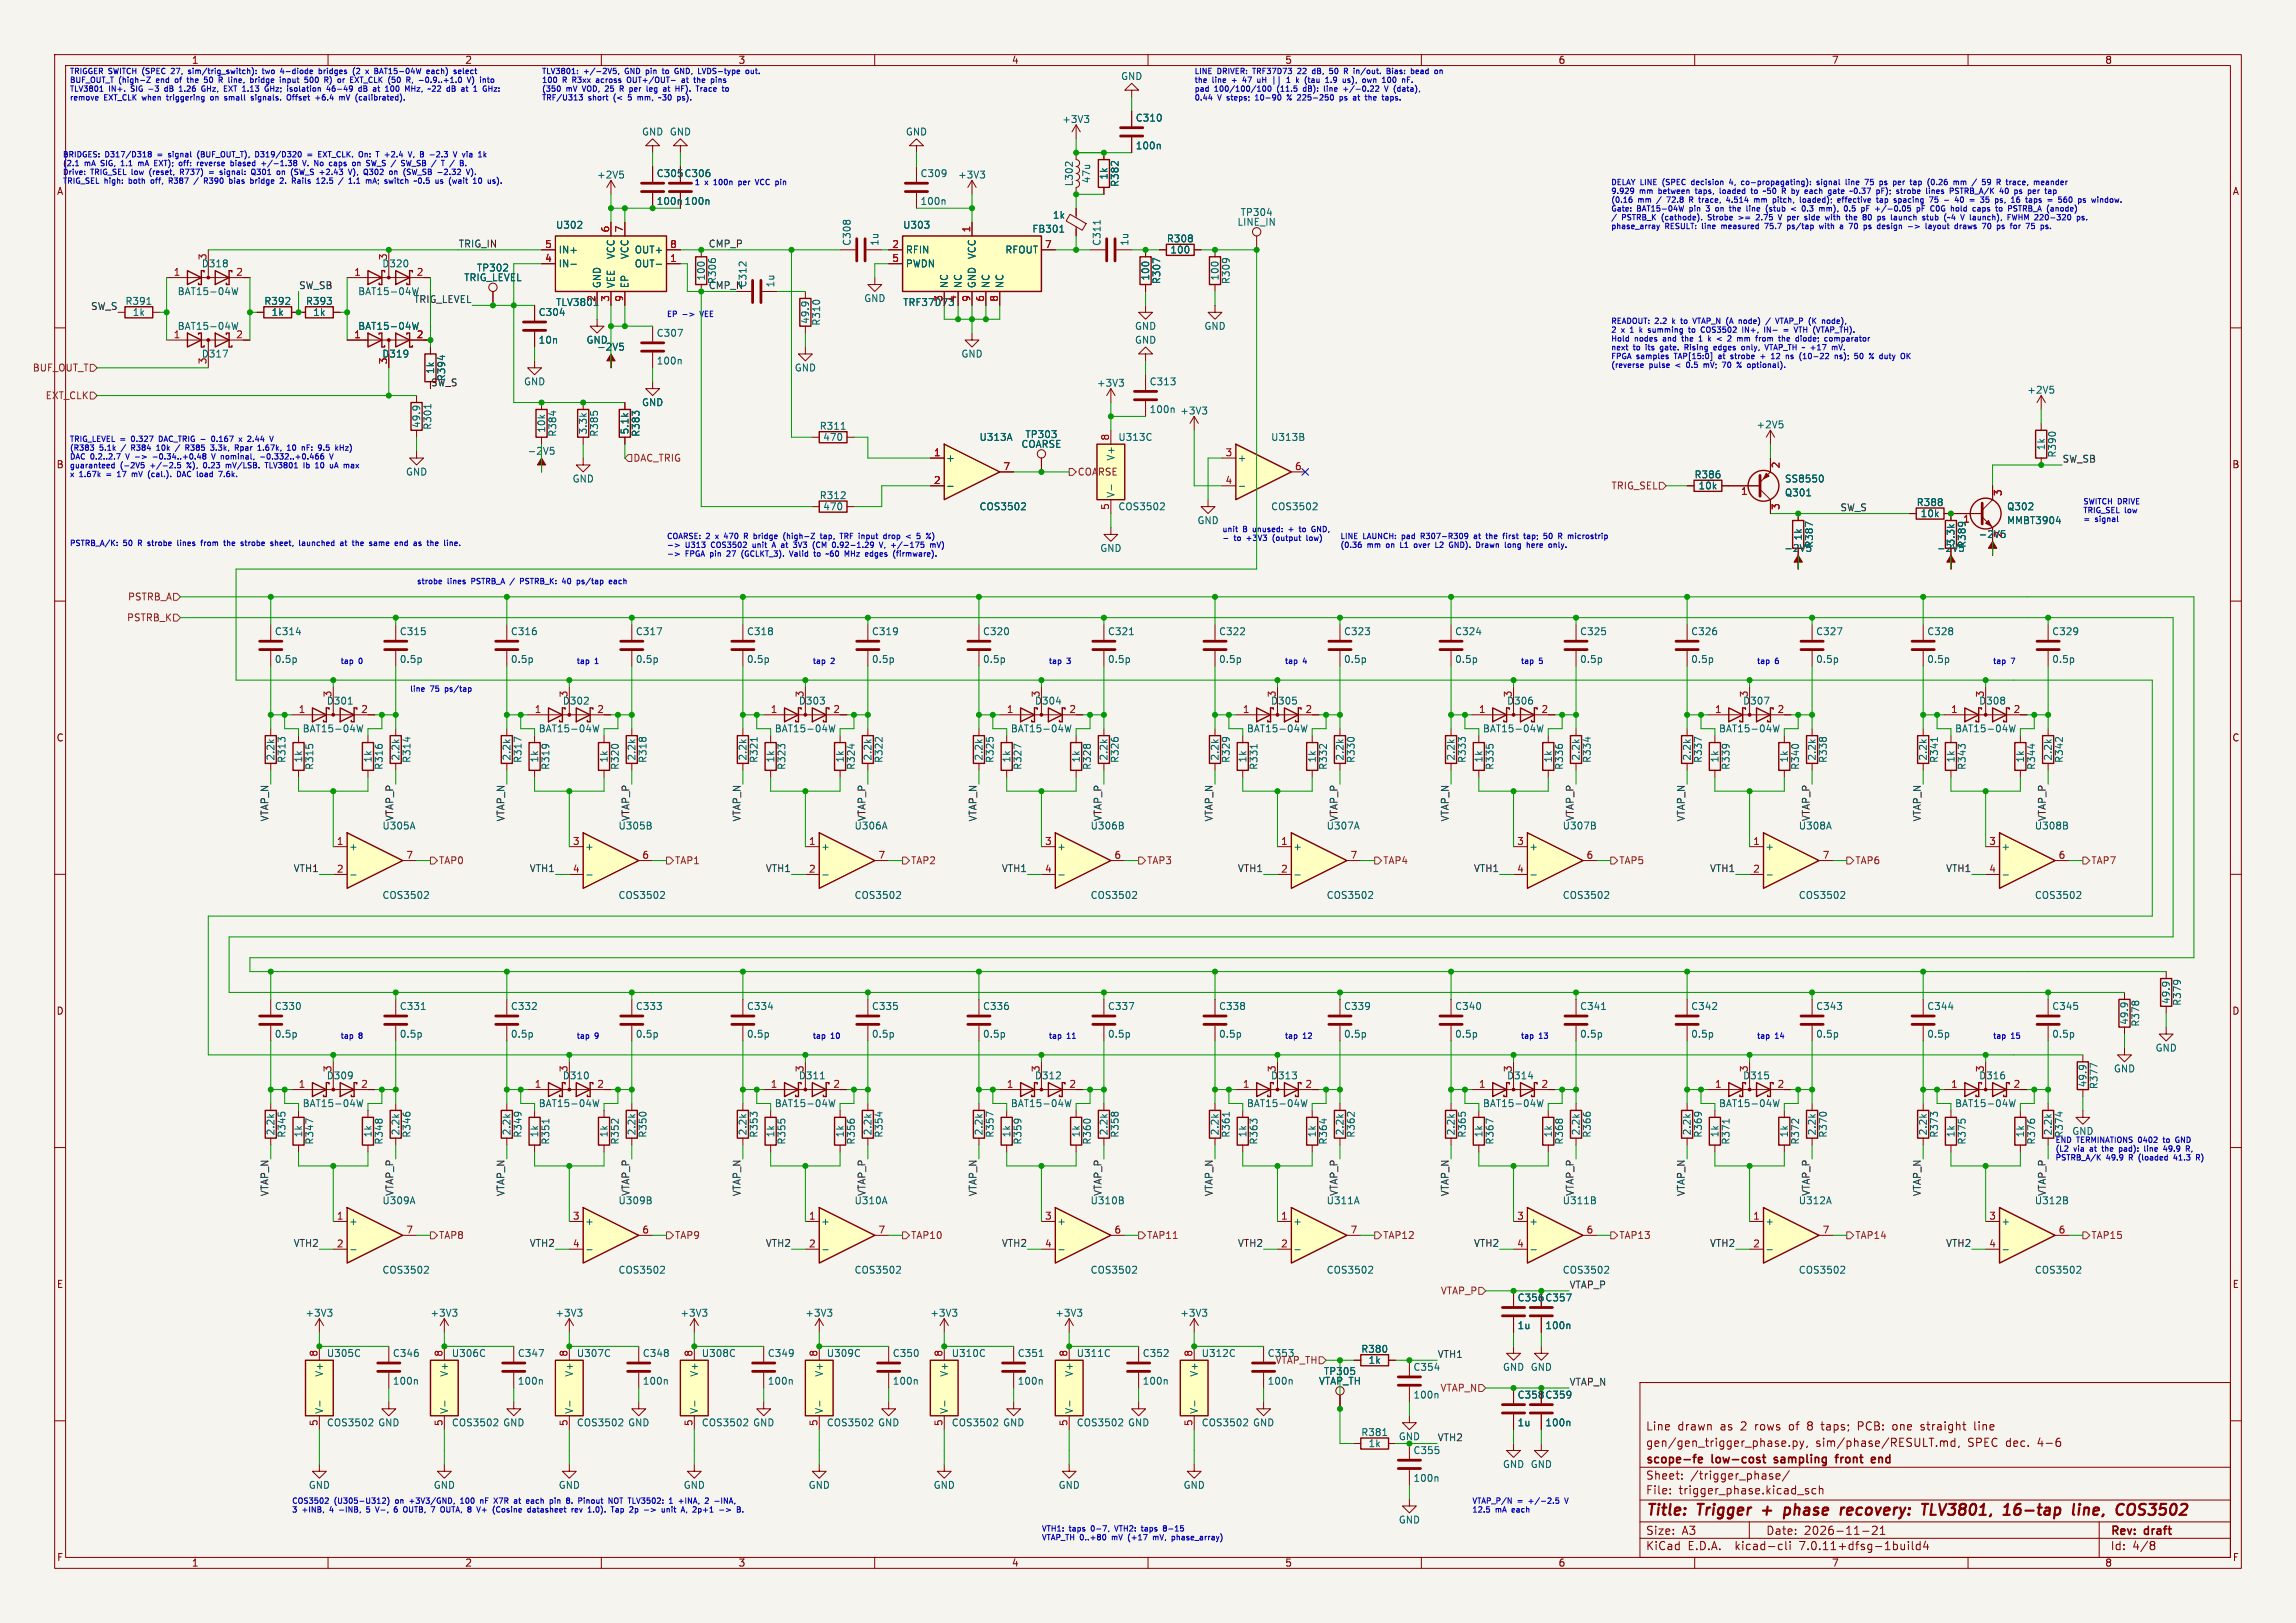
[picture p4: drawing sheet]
<svg xmlns="http://www.w3.org/2000/svg" width="420mm" height="297mm" viewBox="0 0 420 297" stroke-linecap="round" stroke-linejoin="round" font-family="sans-serif">
<defs><g id="words">
<g font-size="2.8" fill="#840000">
<text x="301" y="277.9">Title:</text>
<text x="310.6" y="277.9">Trigger</text>
<text x="323.3" y="277.9">+</text>
<text x="328.1" y="277.9">phase</text>
<text x="339.1" y="277.9">recovery:</text>
<text x="354.9" y="277.9">TLV3801,</text>
<text x="370.6" y="277.9">16-tap</text>
<text x="384" y="277.9">line,</text>
<text x="392.8" y="277.9">COS3502</text>
</g>
<g font-size="2.1" fill="#840000">
<text x="301" y="262">Line</text>
<text x="306.9" y="262">drawn</text>
<text x="314.7" y="262">as</text>
<text x="318.6" y="262">2</text>
<text x="321.3" y="262">rows</text>
<text x="327.7" y="262">of</text>
<text x="331.2" y="262">8</text>
<text x="333.9" y="262">taps;</text>
<text x="340.7" y="262">PCB:</text>
<text x="347.3" y="262">one</text>
<text x="352.6" y="262">straight</text>
<text x="362.5" y="262">line</text>
<text x="301" y="268.2">scope-fe</text>
<text x="301" y="265">gen/gen_trigger_phase.py,</text>
<text x="313.2" y="268.2">low-cost</text>
<text x="325.3" y="268.2">sampling</text>
<text x="332.1" y="265">sim/phase/RESULT.md,</text>
<text x="337.1" y="268.2">front</text>
<text x="344.2" y="268.2">end</text>
<text x="360" y="265">SPEC dec.</text>
<text x="373" y="265">4-6</text>
<text x="301" y="273.7">File:</text>
<text x="301" y="271">Sheet:</text>
<text x="307.1" y="273.7">trigger_phase.kicad_sch</text>
<text x="309.2" y="271">/trigger_phase/</text>
<text x="301" y="281.1">Size:</text>
<text x="307.6" y="281.1">A3</text>
<text x="323" y="281.1">Date:</text>
<text x="330" y="281.1">2026-11-21</text>
<text x="386" y="281.3">Rev:</text>
<text x="392.4" y="281.3">draft</text>
<text x="301" y="283.9">KiCad</text>
<text x="308.7" y="283.9">E.D.A.</text>
<text x="317.6" y="283.9">kicad-cli</text>
<text x="329.5" y="283.9">7.0.11+dfsg-1build4</text>
<text x="386" y="283.9">Id:</text>
<text x="390.1" y="283.9">4/8</text>
</g>
<g font-size="1.8" fill="#840000">
<text x="35" y="11.9">1</text>
<text x="85" y="11.9">2</text>
<text x="135" y="11.9">3</text>
<text x="185" y="11.9">4</text>
<text x="285" y="11.9">6</text>
<text x="335" y="11.9">7</text>
<text x="385" y="11.9">8</text>
<text x="10.3" y="35.9">A</text>
<text x="408.3" y="35.9">A</text>
<text x="78.7" y="70.8">SW_S</text>
<text x="10.3" y="85.9">B</text>
<text x="408.2" y="85.9">B</text>
<text x="326.3" y="101.2">-2V5</text>
<text x="354.2" y="101.2">-2V5</text>
<text x="10.3" y="135.9">C</text>
<text x="408.2" y="135.9">C</text>
<text x="10.3" y="185.9">D</text>
<text x="408.2" y="185.9">D</text>
<text x="10.3" y="235.9">E</text>
<text x="408.3" y="235.9">E</text>
<text x="10.3" y="285.9">F</text>
<text x="35" y="286.9">1</text>
<text x="85" y="286.9">2</text>
<text x="135" y="286.9">3</text>
<text x="185" y="286.9">4</text>
<text x="235" y="286.9">5</text>
<text x="285" y="286.9">6</text>
<text x="335" y="286.9">7</text>
<text x="385" y="286.9">8</text>
<text x="408.3" y="285.9">F</text>
</g>
<g font-size="1.8" fill="#0000c2">
<text x="235" y="11.9">5</text>
<text x="379" y="207.9">GND</text>
</g>
<g font-size="1.8" fill="#006464">
<text x="205" y="14.8">GND</text>
<text x="194.2" y="22.7">+3V3</text>
<text x="207.7" y="22.5">C310</text>
<text x="117.3" y="25">GND GND</text>
<text x="165.6" y="25">GND</text>
<text x="207.7" y="27.5">100n</text>
<text x="109.1" y="32.9">+2V5</text>
<text x="120" y="32.6">C305</text>
<text x="125.1" y="32.6">C306</text>
<text x="168.3" y="32.6">C309</text>
<text x="175.2" y="32.9">+3V3</text>
<text x="196.4" y="34.2" transform="rotate(-90 196.4 34.2)">L302</text>
<text x="199.6" y="33.6" transform="rotate(-90 199.6 33.6)">47u</text>
<text x="202.8" y="33" transform="rotate(-90 202.8 33)">1k</text>
<text x="204.8" y="34.3" transform="rotate(-90 204.8 34.3)">R382</text>
<text x="120" y="37.7">100n</text>
<text x="125.1" y="37.7">100n</text>
<text x="168.3" y="37.7">100n</text>
<text x="192.5" y="40.2">1k</text>
<text x="226.3" y="41.5">LINE_IN</text>
<text x="226.8" y="39.7">TP304</text>
<text x="37.8" y="47.7" transform="rotate(-90 37.8 47.7)">3</text>
<text x="70.9" y="47.7" transform="rotate(-90 70.9 47.7)">3</text>
<text x="101.6" y="42">U302</text>
<text x="102.1" y="46.6">IN+</text>
<text x="112.6" y="47.5" transform="rotate(-90 112.6 47.5)">VCC</text>
<text x="115.2" y="47.5" transform="rotate(-90 115.2 47.5)">VCC</text>
<text x="116" y="46.6">OUT+</text>
<text x="155.8" y="45.1" transform="rotate(-90 155.8 45.1)">C308</text>
<text x="160.9" y="45.1" transform="rotate(-90 160.9 45.1)">1u</text>
<text x="165.1" y="42">U303</text>
<text x="165.6" y="46.6">RFIN</text>
<text x="178.7" y="47.5" transform="rotate(-90 178.7 47.5)">VCC</text>
<text x="183.8" y="46.6">RFOUT</text>
<text x="188.7" y="42.8">FB301</text>
<text x="201.5" y="45.1" transform="rotate(-90 201.5 45.1)">C311</text>
<text x="206.6" y="45.1" transform="rotate(-90 206.6 45.1)">1u</text>
<text x="213.3" y="44.6">R308</text>
<text x="214" y="46.6">100</text>
<text x="36.8" y="49.1">D318</text>
<text x="69.8" y="49.1">D320</text>
<text x="84.8" y="51.7">TRIG_LEVEL</text>
<text x="87.1" y="49.9">TP302</text>
<text x="102.1" y="49.1">IN-</text>
<text x="110.1" y="52.8" transform="rotate(-90 110.1 52.8)">GND</text>
<text x="112.6" y="52.8" transform="rotate(-90 112.6 52.8)">VEE</text>
<text x="115.2" y="52.8" transform="rotate(-90 115.2 52.8)">EP</text>
<text x="116" y="49.1">OUT-</text>
<text x="129.1" y="51.4" transform="rotate(-90 129.1 51.4)">100</text>
<text x="141.8" y="52.7" transform="rotate(-90 141.8 52.7)">1u</text>
<text x="165.6" y="49.1">PWDN</text>
<text x="173.6" y="52.8" transform="rotate(-90 173.6 52.8)">NC</text>
<text x="176.1" y="52.8" transform="rotate(-90 176.1 52.8)">NC</text>
<text x="178.7" y="52.8" transform="rotate(-90 178.7 52.8)">GND</text>
<text x="181.2" y="52.8" transform="rotate(-90 181.2 52.8)">NC</text>
<text x="183.7" y="52.8" transform="rotate(-90 183.7 52.8)">NC</text>
<text x="210.4" y="51.4" transform="rotate(-90 210.4 51.4)">100</text>
<text x="212.4" y="52.1" transform="rotate(-90 212.4 52.1)">R307</text>
<text x="223.1" y="51.4" transform="rotate(-90 223.1 51.4)">100</text>
<text x="225.1" y="52.1" transform="rotate(-90 225.1 52.1)">R309</text>
<text x="22.8" y="56">R391</text>
<text x="24.2" y="58">1k</text>
<text x="32.4" y="54.2">BAT15-04W</text>
<text x="48.2" y="56">R392</text>
<text x="49.6" y="58">1k</text>
<text x="55.9" y="56">R393</text>
<text x="57.2" y="58">1k</text>
<text x="65.4" y="54.2">BAT15-04W</text>
<text x="98.4" y="58">C304</text>
<text x="101.6" y="56.2">TLV3801</text>
<text x="148.2" y="59.4" transform="rotate(-90 148.2 59.4)">49.9</text>
<text x="150.2" y="59.7" transform="rotate(-90 150.2 59.7)">R310</text>
<text x="158" y="55.5">GND</text>
<text x="165.1" y="56.2">TRF37D73</text>
<text x="32.4" y="60.6">BAT15-04W</text>
<text x="36.8" y="65.6">D317</text>
<text x="65.4" y="60.6">BAT15-04W</text>
<text x="69.8" y="65.6">D319</text>
<text x="98.4" y="63.1">10n</text>
<text x="107.2" y="63.1">GND</text>
<text x="109.1" y="64.4">-2V5</text>
<text x="120" y="61.8">C307</text>
<text x="175.8" y="65.6">GND</text>
<text x="207.5" y="63.1">GND</text>
<text x="207.5" y="60.6">GND</text>
<text x="220.2" y="60.6">GND</text>
<text x="37.8" y="66.7" transform="rotate(-90 37.8 66.7)">3</text>
<text x="79.6" y="68.5" transform="rotate(-90 79.6 68.5)">1k</text>
<text x="81.6" y="69.9" transform="rotate(-90 81.6 69.9)">R394</text>
<text x="95.8" y="70.7">GND</text>
<text x="120" y="66.9">100n</text>
<text x="145.3" y="68.2">GND</text>
<text x="200.6" y="71">+3V3</text>
<text x="210.2" y="70.7">C313</text>
<text x="117.3" y="74.5">GND</text>
<text x="210.2" y="75.8">100n</text>
<text x="215.8" y="76">+3V3</text>
<text x="370.7" y="72.2">+2V5</text>
<text x="77.1" y="78.4" transform="rotate(-90 77.1 78.4)">49.9</text>
<text x="79.1" y="78.8" transform="rotate(-90 79.1 78.8)">R301</text>
<text x="96.4" y="83.4">-2V5</text>
<text x="99.9" y="79.3" transform="rotate(-90 99.9 79.3)">10k</text>
<text x="102" y="80" transform="rotate(-90 102 80)">R384</text>
<text x="107.5" y="79.6" transform="rotate(-90 107.5 79.6)">3.3k</text>
<text x="109.6" y="80" transform="rotate(-90 109.6 80)">R385</text>
<text x="115.2" y="79.6" transform="rotate(-90 115.2 79.6)">5.1k</text>
<text x="117.2" y="80" transform="rotate(-90 117.2 80)">R383</text>
<text x="149.8" y="78.8">R311</text>
<text x="150.5" y="80.9">470</text>
<text x="179.1" y="80.9">U313A</text>
<text x="186.7" y="82.1">COARSE</text>
<text x="187.5" y="80.4">TP303</text>
<text x="204.5" y="80.9">U313C</text>
<text x="232.4" y="80.9">U313B</text>
<text x="321.2" y="78.6">+2V5</text>
<text x="374.2" y="82.5" transform="rotate(-90 374.2 82.5)">1k</text>
<text x="376.3" y="83.8" transform="rotate(-90 376.3 83.8)">R390</text>
<text x="74.2" y="87.2">GND</text>
<text x="104.6" y="88.5">GND</text>
<text x="173" y="84.7">+</text>
<text x="204.1" y="84.4" transform="rotate(-90 204.1 84.4)">V+</text>
<text x="226.3" y="84.7">+</text>
<text x="309.9" y="87.7">R386</text>
<text x="310.6" y="89.8">10k</text>
<text x="326.4" y="88.5">SS8550</text>
<text x="149.8" y="91.5">R312</text>
<text x="150.5" y="93.6">470</text>
<text x="179.1" y="93.6">COS3502</text>
<text x="204.1" y="91.2" transform="rotate(-90 204.1 91.2)">V-</text>
<text x="204.5" y="93.6">COS3502</text>
<text x="232.4" y="93.6">COS3502</text>
<text x="326.4" y="91">Q301</text>
<text x="350.5" y="92.8">R388</text>
<text x="351.2" y="94.8">10k</text>
<text x="367" y="93.6">Q302</text>
<text x="201.2" y="101.2">GND</text>
<text x="218.9" y="96.1">GND</text>
<text x="329.8" y="99" transform="rotate(-90 329.8 99)">1k</text>
<text x="331.8" y="100.3" transform="rotate(-90 331.8 100.3)">R387</text>
<text x="357.7" y="99.9" transform="rotate(-90 357.7 99.9)">3.3k</text>
<text x="359.8" y="100.3" transform="rotate(-90 359.8 100.3)">R389</text>
<text x="361.8" y="98.7">-2V5</text>
<text x="366.5" y="98.5" transform="rotate(-90 366.5 98.5)">2</text>
<text x="367" y="96.1">MMBT3904</text>
<text x="50.2" y="116.4">C314</text>
<text x="73" y="116.4">C315</text>
<text x="93.4" y="116.4">C316</text>
<text x="116.2" y="116.4">C317</text>
<text x="136.5" y="116.4">C318</text>
<text x="159.4" y="116.4">C319</text>
<text x="179.7" y="116.4">C320</text>
<text x="202.6" y="116.4">C321</text>
<text x="222.9" y="116.4">C322</text>
<text x="245.8" y="116.4">C323</text>
<text x="266.1" y="116.4">C324</text>
<text x="288.9" y="116.4">C325</text>
<text x="309.3" y="116.4">C326</text>
<text x="332.1" y="116.4">C327</text>
<text x="352.4" y="116.4">C328</text>
<text x="375.3" y="116.4">C329</text>
<text x="50.2" y="121.5">0.5p</text>
<text x="73" y="121.5">0.5p</text>
<text x="93.4" y="121.5">0.5p</text>
<text x="116.2" y="121.5">0.5p</text>
<text x="136.5" y="121.5">0.5p</text>
<text x="159.4" y="121.5">0.5p</text>
<text x="179.7" y="121.5">0.5p</text>
<text x="202.6" y="121.5">0.5p</text>
<text x="222.9" y="121.5">0.5p</text>
<text x="245.8" y="121.5">0.5p</text>
<text x="266.1" y="121.5">0.5p</text>
<text x="288.9" y="121.5">0.5p</text>
<text x="309.3" y="121.5">0.5p</text>
<text x="332.1" y="121.5">0.5p</text>
<text x="352.4" y="121.5">0.5p</text>
<text x="375.3" y="121.5">0.5p</text>
<text x="59.7" y="129.1">D301</text>
<text x="60.7" y="127.7" transform="rotate(-90 60.7 127.7)">3</text>
<text x="102.9" y="129.1">D302</text>
<text x="103.9" y="127.7" transform="rotate(-90 103.9 127.7)">3</text>
<text x="146" y="129.1">D303</text>
<text x="147.1" y="127.7" transform="rotate(-90 147.1 127.7)">3</text>
<text x="189.2" y="129.1">D304</text>
<text x="190.2" y="127.7" transform="rotate(-90 190.2 127.7)">3</text>
<text x="232.4" y="129.1">D305</text>
<text x="233.4" y="127.7" transform="rotate(-90 233.4 127.7)">3</text>
<text x="275.6" y="129.1">D306</text>
<text x="276.6" y="127.7" transform="rotate(-90 276.6 127.7)">3</text>
<text x="318.8" y="129.1">D307</text>
<text x="319.8" y="127.7" transform="rotate(-90 319.8 127.7)">3</text>
<text x="361.9" y="129.1">D308</text>
<text x="363" y="127.7" transform="rotate(-90 363 127.7)">3</text>
<text x="55.3" y="134.2">BAT15-04W</text>
<text x="98.4" y="134.2">BAT15-04W</text>
<text x="141.6" y="134.2">BAT15-04W</text>
<text x="184.8" y="134.2">BAT15-04W</text>
<text x="228" y="134.2">BAT15-04W</text>
<text x="271.2" y="134.2">BAT15-04W</text>
<text x="314.3" y="134.2">BAT15-04W</text>
<text x="357.5" y="134.2">BAT15-04W</text>
<text x="50.4" y="139.3" transform="rotate(-90 50.4 139.3)">2.2k</text>
<text x="52.4" y="139.7" transform="rotate(-90 52.4 139.7)">R313</text>
<text x="55.5" y="139.7" transform="rotate(-90 55.5 139.7)">1k</text>
<text x="57.5" y="141" transform="rotate(-90 57.5 141)">R315</text>
<text x="68.2" y="139.7" transform="rotate(-90 68.2 139.7)">1k</text>
<text x="70.2" y="141" transform="rotate(-90 70.2 141)">R316</text>
<text x="73.3" y="139.3" transform="rotate(-90 73.3 139.3)">2.2k</text>
<text x="75.3" y="139.7" transform="rotate(-90 75.3 139.7)">R314</text>
<text x="93.6" y="139.3" transform="rotate(-90 93.6 139.3)">2.2k</text>
<text x="95.6" y="139.7" transform="rotate(-90 95.6 139.7)">R317</text>
<text x="98.7" y="139.7" transform="rotate(-90 98.7 139.7)">1k</text>
<text x="100.7" y="141" transform="rotate(-90 100.7 141)">R319</text>
<text x="111.4" y="139.7" transform="rotate(-90 111.4 139.7)">1k</text>
<text x="113.4" y="141" transform="rotate(-90 113.4 141)">R320</text>
<text x="116.4" y="139.3" transform="rotate(-90 116.4 139.3)">2.2k</text>
<text x="118.5" y="139.7" transform="rotate(-90 118.5 139.7)">R318</text>
<text x="136.8" y="139.3" transform="rotate(-90 136.8 139.3)">2.2k</text>
<text x="138.8" y="139.7" transform="rotate(-90 138.8 139.7)">R321</text>
<text x="141.8" y="139.7" transform="rotate(-90 141.8 139.7)">1k</text>
<text x="143.9" y="141" transform="rotate(-90 143.9 141)">R323</text>
<text x="154.5" y="139.7" transform="rotate(-90 154.5 139.7)">1k</text>
<text x="156.6" y="141" transform="rotate(-90 156.6 141)">R324</text>
<text x="159.6" y="139.3" transform="rotate(-90 159.6 139.3)">2.2k</text>
<text x="161.6" y="139.7" transform="rotate(-90 161.6 139.7)">R322</text>
<text x="179.9" y="139.3" transform="rotate(-90 179.9 139.3)">2.2k</text>
<text x="182" y="139.7" transform="rotate(-90 182 139.7)">R325</text>
<text x="185" y="139.7" transform="rotate(-90 185 139.7)">1k</text>
<text x="187" y="141" transform="rotate(-90 187 141)">R327</text>
<text x="197.7" y="139.7" transform="rotate(-90 197.7 139.7)">1k</text>
<text x="199.7" y="141" transform="rotate(-90 199.7 141)">R328</text>
<text x="202.8" y="139.3" transform="rotate(-90 202.8 139.3)">2.2k</text>
<text x="204.8" y="139.7" transform="rotate(-90 204.8 139.7)">R326</text>
<text x="223.1" y="139.3" transform="rotate(-90 223.1 139.3)">2.2k</text>
<text x="225.1" y="139.7" transform="rotate(-90 225.1 139.7)">R329</text>
<text x="228.2" y="139.7" transform="rotate(-90 228.2 139.7)">1k</text>
<text x="230.2" y="141" transform="rotate(-90 230.2 141)">R331</text>
<text x="240.9" y="139.7" transform="rotate(-90 240.9 139.7)">1k</text>
<text x="242.9" y="141" transform="rotate(-90 242.9 141)">R332</text>
<text x="246" y="139.3" transform="rotate(-90 246 139.3)">2.2k</text>
<text x="248" y="139.7" transform="rotate(-90 248 139.7)">R330</text>
<text x="266.3" y="139.3" transform="rotate(-90 266.3 139.3)">2.2k</text>
<text x="268.3" y="139.7" transform="rotate(-90 268.3 139.7)">R333</text>
<text x="271.4" y="139.7" transform="rotate(-90 271.4 139.7)">1k</text>
<text x="273.4" y="141" transform="rotate(-90 273.4 141)">R335</text>
<text x="284.1" y="139.7" transform="rotate(-90 284.1 139.7)">1k</text>
<text x="286.1" y="141" transform="rotate(-90 286.1 141)">R336</text>
<text x="289.2" y="139.3" transform="rotate(-90 289.2 139.3)">2.2k</text>
<text x="291.2" y="139.7" transform="rotate(-90 291.2 139.7)">R334</text>
<text x="309.5" y="139.3" transform="rotate(-90 309.5 139.3)">2.2k</text>
<text x="311.5" y="139.7" transform="rotate(-90 311.5 139.7)">R337</text>
<text x="314.6" y="139.7" transform="rotate(-90 314.6 139.7)">1k</text>
<text x="316.6" y="141" transform="rotate(-90 316.6 141)">R339</text>
<text x="327.3" y="139.7" transform="rotate(-90 327.3 139.7)">1k</text>
<text x="329.3" y="141" transform="rotate(-90 329.3 141)">R340</text>
<text x="332.3" y="139.3" transform="rotate(-90 332.3 139.3)">2.2k</text>
<text x="334.4" y="139.7" transform="rotate(-90 334.4 139.7)">R338</text>
<text x="352.7" y="139.3" transform="rotate(-90 352.7 139.3)">2.2k</text>
<text x="354.7" y="139.7" transform="rotate(-90 354.7 139.7)">R341</text>
<text x="357.7" y="139.7" transform="rotate(-90 357.7 139.7)">1k</text>
<text x="359.8" y="141" transform="rotate(-90 359.8 141)">R343</text>
<text x="370.4" y="139.7" transform="rotate(-90 370.4 139.7)">1k</text>
<text x="372.5" y="141" transform="rotate(-90 372.5 141)">R344</text>
<text x="375.5" y="139.3" transform="rotate(-90 375.5 139.3)">2.2k</text>
<text x="377.5" y="139.7" transform="rotate(-90 377.5 139.7)">R342</text>
<text x="63.8" y="155.8">+</text>
<text x="69.9" y="152">U305A</text>
<text x="106.9" y="155.8">+</text>
<text x="113" y="152">U305B</text>
<text x="150.1" y="155.8">+</text>
<text x="156.2" y="152">U306A</text>
<text x="193.3" y="155.8">+</text>
<text x="199.4" y="152">U306B</text>
<text x="236.5" y="155.8">+</text>
<text x="242.6" y="152">U307A</text>
<text x="279.7" y="155.8">+</text>
<text x="285.8" y="152">U307B</text>
<text x="322.8" y="155.8">+</text>
<text x="328.9" y="152">U308A</text>
<text x="366" y="155.8">+</text>
<text x="372.1" y="152">U308B</text>
<text x="69.9" y="164.7">COS3502</text>
<text x="113" y="164.7">COS3502</text>
<text x="156.2" y="164.7">COS3502</text>
<text x="199.4" y="164.7">COS3502</text>
<text x="242.6" y="164.7">COS3502</text>
<text x="285.8" y="164.7">COS3502</text>
<text x="328.9" y="164.7">COS3502</text>
<text x="372.1" y="164.7">COS3502</text>
<text x="50.2" y="185">C330</text>
<text x="73" y="185">C331</text>
<text x="93.4" y="185">C332</text>
<text x="116.2" y="185">C333</text>
<text x="136.5" y="185">C334</text>
<text x="159.4" y="185">C335</text>
<text x="179.7" y="185">C336</text>
<text x="202.6" y="185">C337</text>
<text x="222.9" y="185">C338</text>
<text x="245.8" y="185">C339</text>
<text x="266.1" y="185">C340</text>
<text x="288.9" y="185">C341</text>
<text x="309.3" y="185">C342</text>
<text x="332.1" y="185">C343</text>
<text x="352.4" y="185">C344</text>
<text x="375.3" y="185">C345</text>
<text x="397.1" y="183.8" transform="rotate(-90 397.1 183.8)">49.9</text>
<text x="399.1" y="184.2" transform="rotate(-90 399.1 184.2)">R379</text>
<text x="50.2" y="190.1">0.5p</text>
<text x="73" y="190.1">0.5p</text>
<text x="93.4" y="190.1">0.5p</text>
<text x="116.2" y="190.1">0.5p</text>
<text x="136.5" y="190.1">0.5p</text>
<text x="159.4" y="190.1">0.5p</text>
<text x="179.7" y="190.1">0.5p</text>
<text x="202.6" y="190.1">0.5p</text>
<text x="222.9" y="190.1">0.5p</text>
<text x="245.8" y="190.1">0.5p</text>
<text x="266.1" y="190.1">0.5p</text>
<text x="288.9" y="190.1">0.5p</text>
<text x="309.3" y="190.1">0.5p</text>
<text x="332.1" y="190.1">0.5p</text>
<text x="352.4" y="190.1">0.5p</text>
<text x="375.3" y="190.1">0.5p</text>
<text x="389.5" y="187.6" transform="rotate(-90 389.5 187.6)">49.9</text>
<text x="391.5" y="188" transform="rotate(-90 391.5 188)">R378</text>
<text x="59.7" y="197.7">D309</text>
<text x="60.7" y="196.3" transform="rotate(-90 60.7 196.3)">3</text>
<text x="102.9" y="197.7">D310</text>
<text x="103.9" y="196.3" transform="rotate(-90 103.9 196.3)">3</text>
<text x="146" y="197.7">D311</text>
<text x="147.1" y="196.3" transform="rotate(-90 147.1 196.3)">3</text>
<text x="189.2" y="197.7">D312</text>
<text x="190.2" y="196.3" transform="rotate(-90 190.2 196.3)">3</text>
<text x="232.4" y="197.7">D313</text>
<text x="233.4" y="196.3" transform="rotate(-90 233.4 196.3)">3</text>
<text x="275.6" y="197.7">D314</text>
<text x="276.6" y="196.3" transform="rotate(-90 276.6 196.3)">3</text>
<text x="318.8" y="197.7">D315</text>
<text x="319.8" y="196.3" transform="rotate(-90 319.8 196.3)">3</text>
<text x="361.9" y="197.7">D316</text>
<text x="363" y="196.3" transform="rotate(-90 363 196.3)">3</text>
<text x="386.6" y="196.4">GND</text>
<text x="394.2" y="192.6">GND</text>
<text x="55.3" y="202.8">BAT15-04W</text>
<text x="98.4" y="202.8">BAT15-04W</text>
<text x="141.6" y="202.8">BAT15-04W</text>
<text x="184.8" y="202.8">BAT15-04W</text>
<text x="228" y="202.8">BAT15-04W</text>
<text x="271.2" y="202.8">BAT15-04W</text>
<text x="314.3" y="202.8">BAT15-04W</text>
<text x="357.5" y="202.8">BAT15-04W</text>
<text x="381.9" y="199.1" transform="rotate(-90 381.9 199.1)">49.9</text>
<text x="383.9" y="199.4" transform="rotate(-90 383.9 199.4)">R377</text>
<text x="50.4" y="207.9" transform="rotate(-90 50.4 207.9)">2.2k</text>
<text x="52.4" y="208.3" transform="rotate(-90 52.4 208.3)">R345</text>
<text x="55.5" y="208.2" transform="rotate(-90 55.5 208.2)">1k</text>
<text x="57.5" y="209.6" transform="rotate(-90 57.5 209.6)">R347</text>
<text x="68.2" y="208.2" transform="rotate(-90 68.2 208.2)">1k</text>
<text x="70.2" y="209.6" transform="rotate(-90 70.2 209.6)">R348</text>
<text x="73.3" y="207.9" transform="rotate(-90 73.3 207.9)">2.2k</text>
<text x="75.3" y="208.3" transform="rotate(-90 75.3 208.3)">R346</text>
<text x="93.6" y="207.9" transform="rotate(-90 93.6 207.9)">2.2k</text>
<text x="95.6" y="208.3" transform="rotate(-90 95.6 208.3)">R349</text>
<text x="98.7" y="208.2" transform="rotate(-90 98.7 208.2)">1k</text>
<text x="100.7" y="209.6" transform="rotate(-90 100.7 209.6)">R351</text>
<text x="111.4" y="208.2" transform="rotate(-90 111.4 208.2)">1k</text>
<text x="113.4" y="209.6" transform="rotate(-90 113.4 209.6)">R352</text>
<text x="116.4" y="207.9" transform="rotate(-90 116.4 207.9)">2.2k</text>
<text x="118.5" y="208.3" transform="rotate(-90 118.5 208.3)">R350</text>
<text x="136.8" y="207.9" transform="rotate(-90 136.8 207.9)">2.2k</text>
<text x="138.8" y="208.3" transform="rotate(-90 138.8 208.3)">R353</text>
<text x="141.8" y="208.2" transform="rotate(-90 141.8 208.2)">1k</text>
<text x="143.9" y="209.6" transform="rotate(-90 143.9 209.6)">R355</text>
<text x="154.5" y="208.2" transform="rotate(-90 154.5 208.2)">1k</text>
<text x="156.6" y="209.6" transform="rotate(-90 156.6 209.6)">R356</text>
<text x="159.6" y="207.9" transform="rotate(-90 159.6 207.9)">2.2k</text>
<text x="161.6" y="208.3" transform="rotate(-90 161.6 208.3)">R354</text>
<text x="179.9" y="207.9" transform="rotate(-90 179.9 207.9)">2.2k</text>
<text x="182" y="208.3" transform="rotate(-90 182 208.3)">R357</text>
<text x="185" y="208.2" transform="rotate(-90 185 208.2)">1k</text>
<text x="187" y="209.6" transform="rotate(-90 187 209.6)">R359</text>
<text x="197.7" y="208.2" transform="rotate(-90 197.7 208.2)">1k</text>
<text x="199.7" y="209.6" transform="rotate(-90 199.7 209.6)">R360</text>
<text x="202.8" y="207.9" transform="rotate(-90 202.8 207.9)">2.2k</text>
<text x="204.8" y="208.3" transform="rotate(-90 204.8 208.3)">R358</text>
<text x="223.1" y="207.9" transform="rotate(-90 223.1 207.9)">2.2k</text>
<text x="225.1" y="208.3" transform="rotate(-90 225.1 208.3)">R361</text>
<text x="228.2" y="208.2" transform="rotate(-90 228.2 208.2)">1k</text>
<text x="230.2" y="209.6" transform="rotate(-90 230.2 209.6)">R363</text>
<text x="240.9" y="208.2" transform="rotate(-90 240.9 208.2)">1k</text>
<text x="242.9" y="209.6" transform="rotate(-90 242.9 209.6)">R364</text>
<text x="246" y="207.9" transform="rotate(-90 246 207.9)">2.2k</text>
<text x="248" y="208.3" transform="rotate(-90 248 208.3)">R362</text>
<text x="266.3" y="207.9" transform="rotate(-90 266.3 207.9)">2.2k</text>
<text x="268.3" y="208.3" transform="rotate(-90 268.3 208.3)">R365</text>
<text x="271.4" y="208.2" transform="rotate(-90 271.4 208.2)">1k</text>
<text x="273.4" y="209.6" transform="rotate(-90 273.4 209.6)">R367</text>
<text x="284.1" y="208.2" transform="rotate(-90 284.1 208.2)">1k</text>
<text x="286.1" y="209.6" transform="rotate(-90 286.1 209.6)">R368</text>
<text x="289.2" y="207.9" transform="rotate(-90 289.2 207.9)">2.2k</text>
<text x="291.2" y="208.3" transform="rotate(-90 291.2 208.3)">R366</text>
<text x="309.5" y="207.9" transform="rotate(-90 309.5 207.9)">2.2k</text>
<text x="311.5" y="208.3" transform="rotate(-90 311.5 208.3)">R369</text>
<text x="314.6" y="208.2" transform="rotate(-90 314.6 208.2)">1k</text>
<text x="316.6" y="209.6" transform="rotate(-90 316.6 209.6)">R371</text>
<text x="327.3" y="208.2" transform="rotate(-90 327.3 208.2)">1k</text>
<text x="329.3" y="209.6" transform="rotate(-90 329.3 209.6)">R372</text>
<text x="332.3" y="207.9" transform="rotate(-90 332.3 207.9)">2.2k</text>
<text x="334.4" y="208.3" transform="rotate(-90 334.4 208.3)">R370</text>
<text x="352.7" y="207.9" transform="rotate(-90 352.7 207.9)">2.2k</text>
<text x="354.7" y="208.3" transform="rotate(-90 354.7 208.3)">R373</text>
<text x="357.7" y="208.2" transform="rotate(-90 357.7 208.2)">1k</text>
<text x="359.8" y="209.6" transform="rotate(-90 359.8 209.6)">R375</text>
<text x="370.4" y="208.2" transform="rotate(-90 370.4 208.2)">1k</text>
<text x="372.5" y="209.6" transform="rotate(-90 372.5 209.6)">R376</text>
<text x="375.5" y="207.9" transform="rotate(-90 375.5 207.9)">2.2k</text>
<text x="377.5" y="208.3" transform="rotate(-90 377.5 208.3)">R374</text>
<text x="69.9" y="220.6">U309A</text>
<text x="113" y="220.6">U309B</text>
<text x="156.2" y="220.6">U310A</text>
<text x="199.4" y="220.6">U310B</text>
<text x="242.6" y="220.6">U311A</text>
<text x="285.8" y="220.6">U311B</text>
<text x="328.9" y="220.6">U312A</text>
<text x="372.1" y="220.6">U312B</text>
<text x="63.8" y="224.4">+</text>
<text x="106.9" y="224.4">+</text>
<text x="150.1" y="224.4">+</text>
<text x="193.3" y="224.4">+</text>
<text x="236.5" y="224.4">+</text>
<text x="279.7" y="224.4">+</text>
<text x="322.8" y="224.4">+</text>
<text x="366" y="224.4">+</text>
<text x="69.9" y="233.3">COS3502</text>
<text x="113" y="233.3">COS3502</text>
<text x="156.2" y="233.3">COS3502</text>
<text x="199.4" y="233.3">COS3502</text>
<text x="242.6" y="233.3">COS3502</text>
<text x="285.8" y="233.3">COS3502</text>
<text x="328.9" y="233.3">COS3502</text>
<text x="372.1" y="233.3">COS3502</text>
<text x="277.5" y="238.4">C356</text>
<text x="282.6" y="238.4">C357</text>
<text x="55.8" y="241.1">+3V3</text>
<text x="78.6" y="241.1">+3V3</text>
<text x="101.5" y="241.1">+3V3</text>
<text x="124.4" y="241.1">+3V3</text>
<text x="147.2" y="241.1">+3V3</text>
<text x="170.1" y="241.1">+3V3</text>
<text x="192.9" y="241.1">+3V3</text>
<text x="215.8" y="241.1">+3V3</text>
<text x="277.5" y="243.4">1u</text>
<text x="282.6" y="243.4">100n</text>
<text x="59.7" y="248.5">U305C</text>
<text x="71.8" y="248.5">C346</text>
<text x="82.6" y="248.5">U306C</text>
<text x="94.6" y="248.5">C347</text>
<text x="105.4" y="248.5">U307C</text>
<text x="117.5" y="248.5">C348</text>
<text x="128.3" y="248.5">U308C</text>
<text x="140.3" y="248.5">C349</text>
<text x="151.1" y="248.5">U309C</text>
<text x="163.2" y="248.5">C350</text>
<text x="174" y="248.5">U310C</text>
<text x="186.1" y="248.5">C351</text>
<text x="196.9" y="248.5">U311C</text>
<text x="208.9" y="248.5">C352</text>
<text x="219.7" y="248.5">U312C</text>
<text x="242.1" y="251.8">TP305</text>
<text x="248.9" y="247.8">R380</text>
<text x="250.2" y="249.8">1k</text>
<text x="258.5" y="251.1">C354</text>
<text x="274.8" y="251.1">GND GND</text>
<text x="59.3" y="252" transform="rotate(-90 59.3 252)">V+</text>
<text x="71.8" y="253.6">100n</text>
<text x="82.1" y="252" transform="rotate(-90 82.1 252)">V+</text>
<text x="94.6" y="253.6">100n</text>
<text x="105" y="252" transform="rotate(-90 105 252)">V+</text>
<text x="117.5" y="253.6">100n</text>
<text x="127.9" y="252" transform="rotate(-90 127.9 252)">V+</text>
<text x="140.3" y="253.6">100n</text>
<text x="150.7" y="252" transform="rotate(-90 150.7 252)">V+</text>
<text x="163.2" y="253.6">100n</text>
<text x="173.6" y="252" transform="rotate(-90 173.6 252)">V+</text>
<text x="186.1" y="253.6">100n</text>
<text x="196.4" y="252" transform="rotate(-90 196.4 252)">V+</text>
<text x="208.9" y="253.6">100n</text>
<text x="219.3" y="252" transform="rotate(-90 219.3 252)">V+</text>
<text x="231.8" y="253.6">100n</text>
<text x="241.2" y="253.6">VTAP_TH</text>
<text x="258.5" y="256.1">100n</text>
<text x="277.5" y="256.1">C358</text>
<text x="282.6" y="256.1">C359</text>
<text x="59.3" y="258.8" transform="rotate(-90 59.3 258.8)">V-</text>
<text x="59.7" y="261.2">COS3502</text>
<text x="69.1" y="261.2">GND</text>
<text x="82.1" y="258.8" transform="rotate(-90 82.1 258.8)">V-</text>
<text x="82.6" y="261.2">COS3502</text>
<text x="91.9" y="261.2">GND</text>
<text x="105" y="258.8" transform="rotate(-90 105 258.8)">V-</text>
<text x="105.4" y="261.2">COS3502</text>
<text x="114.8" y="261.2">GND</text>
<text x="127.9" y="258.8" transform="rotate(-90 127.9 258.8)">V-</text>
<text x="128.3" y="261.2">COS3502</text>
<text x="137.7" y="261.2">GND</text>
<text x="150.7" y="258.8" transform="rotate(-90 150.7 258.8)">V-</text>
<text x="151.1" y="261.2">COS3502</text>
<text x="160.5" y="261.2">GND</text>
<text x="173.6" y="258.8" transform="rotate(-90 173.6 258.8)">V-</text>
<text x="174" y="261.2">COS3502</text>
<text x="183.4" y="261.2">GND</text>
<text x="196.4" y="258.8" transform="rotate(-90 196.4 258.8)">V-</text>
<text x="196.9" y="261.2">COS3502</text>
<text x="206.2" y="261.2">GND</text>
<text x="219.3" y="258.8" transform="rotate(-90 219.3 258.8)">V-</text>
<text x="219.7" y="261.2">COS3502</text>
<text x="229.1" y="261.2">GND</text>
<text x="248.9" y="263">R381</text>
<text x="277.5" y="261.2">1u</text>
<text x="282.6" y="261.2">100n</text>
<text x="250.2" y="265">1k</text>
<text x="258.5" y="266.3">C355</text>
<text x="274.8" y="268.8">GND GND</text>
<text x="56.4" y="272.6">GND</text>
<text x="79.2" y="272.6">GND</text>
<text x="102.1" y="272.6">GND</text>
<text x="125" y="272.6">GND</text>
<text x="147.8" y="272.6">GND</text>
<text x="170.7" y="272.6">GND</text>
<text x="193.5" y="272.6">GND</text>
<text x="216.4" y="272.6">GND</text>
<text x="258.5" y="271.4">100n</text>
<text x="255.8" y="279">GND</text>
</g>
<g font-size="1.8" fill="#0f0f0f">
<text x="83.8" y="45.4">TRIG_IN</text>
<text x="129.5" y="45.4">CMP_P</text>
<text x="54.6" y="53">SW_SB</text>
<text x="129.5" y="53">CMP_N</text>
<text x="131.2" y="52.1" transform="rotate(-90 131.2 52.1)">R306</text>
<text x="136.8" y="52.7" transform="rotate(-90 136.8 52.7)">C312</text>
<text x="16.5" y="56.8">SW_S</text>
<text x="75.6" y="55.5">TRIG_LEVEL</text>
<text x="377.2" y="84.7">SW_SB</text>
<text x="336.5" y="93.6">SW_S</text>
<text x="49.2" y="150.4" transform="rotate(-90 49.2 150.4)">VTAP_N</text>
<text x="72" y="150.4" transform="rotate(-90 72 150.4)">VTAP_P</text>
<text x="92.4" y="150.4" transform="rotate(-90 92.4 150.4)">VTAP_N</text>
<text x="115.2" y="150.4" transform="rotate(-90 115.2 150.4)">VTAP_P</text>
<text x="135.5" y="150.4" transform="rotate(-90 135.5 150.4)">VTAP_N</text>
<text x="158.4" y="150.4" transform="rotate(-90 158.4 150.4)">VTAP_P</text>
<text x="178.7" y="150.4" transform="rotate(-90 178.7 150.4)">VTAP_N</text>
<text x="201.6" y="150.4" transform="rotate(-90 201.6 150.4)">VTAP_P</text>
<text x="221.9" y="150.4" transform="rotate(-90 221.9 150.4)">VTAP_N</text>
<text x="244.8" y="150.4" transform="rotate(-90 244.8 150.4)">VTAP_P</text>
<text x="265.1" y="150.4" transform="rotate(-90 265.1 150.4)">VTAP_N</text>
<text x="287.9" y="150.4" transform="rotate(-90 287.9 150.4)">VTAP_P</text>
<text x="308.3" y="150.4" transform="rotate(-90 308.3 150.4)">VTAP_N</text>
<text x="331.1" y="150.4" transform="rotate(-90 331.1 150.4)">VTAP_P</text>
<text x="351.4" y="150.4" transform="rotate(-90 351.4 150.4)">VTAP_N</text>
<text x="374.3" y="150.4" transform="rotate(-90 374.3 150.4)">VTAP_P</text>
<text x="53.6" y="159.7">VTH1</text>
<text x="96.8" y="159.7">VTH1</text>
<text x="140" y="159.7">VTH1</text>
<text x="183.2" y="159.7">VTH1</text>
<text x="226.3" y="159.7">VTH1</text>
<text x="269.5" y="159.7">VTH1</text>
<text x="312.7" y="159.7">VTH1</text>
<text x="355.9" y="159.7">VTH1</text>
<text x="49.2" y="219" transform="rotate(-90 49.2 219)">VTAP_N</text>
<text x="72" y="218.9" transform="rotate(-90 72 218.9)">VTAP_P</text>
<text x="92.4" y="219" transform="rotate(-90 92.4 219)">VTAP_N</text>
<text x="115.2" y="218.9" transform="rotate(-90 115.2 218.9)">VTAP_P</text>
<text x="135.5" y="219" transform="rotate(-90 135.5 219)">VTAP_N</text>
<text x="158.4" y="218.9" transform="rotate(-90 158.4 218.9)">VTAP_P</text>
<text x="178.7" y="219" transform="rotate(-90 178.7 219)">VTAP_N</text>
<text x="201.6" y="218.9" transform="rotate(-90 201.6 218.9)">VTAP_P</text>
<text x="221.9" y="219" transform="rotate(-90 221.9 219)">VTAP_N</text>
<text x="244.8" y="218.9" transform="rotate(-90 244.8 218.9)">VTAP_P</text>
<text x="265.1" y="219" transform="rotate(-90 265.1 219)">VTAP_N</text>
<text x="287.9" y="218.9" transform="rotate(-90 287.9 218.9)">VTAP_P</text>
<text x="308.3" y="219" transform="rotate(-90 308.3 219)">VTAP_N</text>
<text x="331.1" y="218.9" transform="rotate(-90 331.1 218.9)">VTAP_P</text>
<text x="351.4" y="219" transform="rotate(-90 351.4 219)">VTAP_N</text>
<text x="374.3" y="218.9" transform="rotate(-90 374.3 218.9)">VTAP_P</text>
<text x="53.6" y="228.3">VTH2</text>
<text x="96.8" y="228.3">VTH2</text>
<text x="140" y="228.3">VTH2</text>
<text x="183.2" y="228.3">VTH2</text>
<text x="226.3" y="228.3">VTH2</text>
<text x="269.5" y="228.3">VTH2</text>
<text x="312.7" y="228.3">VTH2</text>
<text x="355.9" y="228.3">VTH2</text>
<text x="287" y="235.9">VTAP_P</text>
<text x="262.9" y="248.6">VTH1</text>
<text x="287" y="253.7">VTAP_N</text>
<text x="262.9" y="263.8">VTH2</text>
</g>
<g font-size="1.8" fill="#a90000">
<text x="99.6" y="45.5">5</text>
<text x="111.5" y="42.6" transform="rotate(-90 111.5 42.6)">6</text>
<text x="114" y="42.6" transform="rotate(-90 114 42.6)">7</text>
<text x="122.5" y="45.5">8</text>
<text x="163.1" y="45.5">2</text>
<text x="177.5" y="42.6" transform="rotate(-90 177.5 42.6)">1</text>
<text x="191.1" y="45.5">7</text>
<text x="31.7" y="50.5">1</text>
<text x="43.1" y="50.5">2</text>
<text x="64.7" y="50.5">1</text>
<text x="76.1" y="50.5">2</text>
<text x="99.6" y="48">4</text>
<text x="122.5" y="48">1</text>
<text x="163.1" y="48">5</text>
<text x="109" y="55.3" transform="rotate(-90 109 55.3)">2</text>
<text x="111.5" y="55.3" transform="rotate(-90 111.5 55.3)">3</text>
<text x="114" y="55.3" transform="rotate(-90 114 55.3)">9</text>
<text x="172.5" y="55.3" transform="rotate(-90 172.5 55.3)">3</text>
<text x="175" y="55.3" transform="rotate(-90 175 55.3)">4</text>
<text x="177.5" y="55.3" transform="rotate(-90 177.5 55.3)">9</text>
<text x="180.1" y="55.3" transform="rotate(-90 180.1 55.3)">6</text>
<text x="182.6" y="55.3" transform="rotate(-90 182.6 55.3)">8</text>
<text x="31.7" y="62">1</text>
<text x="43.1" y="62">2</text>
<text x="64.7" y="62">1</text>
<text x="76.1" y="62">2</text>
<text x="70.9" y="66.7" transform="rotate(-90 70.9 66.7)">3</text>
<text x="170.7" y="83.6">1</text>
<text x="202.9" y="80.7" transform="rotate(-90 202.9 80.7)">8</text>
<text x="224.1" y="83.6">3</text>
<text x="170.7" y="88.6">2</text>
<text x="183.4" y="86.1">7</text>
<text x="224.1" y="88.6">4</text>
<text x="236.8" y="86.1">6</text>
<text x="325.8" y="85.8" transform="rotate(-90 325.8 85.8)">2</text>
<text x="202.9" y="93.4" transform="rotate(-90 202.9 93.4)">5</text>
<text x="318.4" y="90.9">1</text>
<text x="325.8" y="93.4" transform="rotate(-90 325.8 93.4)">3</text>
<text x="359" y="96">1</text>
<text x="366.5" y="90.9" transform="rotate(-90 366.5 90.9)">3</text>
<text x="54.5" y="130.6">1</text>
<text x="66" y="130.6">2</text>
<text x="97.7" y="130.6">1</text>
<text x="109.1" y="130.6">2</text>
<text x="140.9" y="130.6">1</text>
<text x="152.3" y="130.6">2</text>
<text x="184.1" y="130.6">1</text>
<text x="195.5" y="130.6">2</text>
<text x="227.3" y="130.6">1</text>
<text x="238.7" y="130.6">2</text>
<text x="270.4" y="130.6">1</text>
<text x="281.9" y="130.6">2</text>
<text x="313.6" y="130.6">1</text>
<text x="325" y="130.6">2</text>
<text x="356.8" y="130.6">1</text>
<text x="368.2" y="130.6">2</text>
<text x="61.5" y="154.7">1</text>
<text x="104.7" y="154.7">3</text>
<text x="147.9" y="154.7">1</text>
<text x="191.1" y="154.7">3</text>
<text x="234.2" y="154.7">1</text>
<text x="277.4" y="154.7">3</text>
<text x="320.6" y="154.7">1</text>
<text x="363.8" y="154.7">3</text>
<text x="61.5" y="159.8">2</text>
<text x="74.2" y="157.2">7</text>
<text x="104.7" y="159.8">4</text>
<text x="117.4" y="157.2">6</text>
<text x="147.9" y="159.8">2</text>
<text x="160.6" y="157.2">7</text>
<text x="191.1" y="159.8">4</text>
<text x="203.8" y="157.2">6</text>
<text x="234.2" y="159.8">2</text>
<text x="246.9" y="157.2">7</text>
<text x="277.4" y="159.8">4</text>
<text x="290.1" y="157.2">6</text>
<text x="320.6" y="159.8">2</text>
<text x="333.3" y="157.2">7</text>
<text x="363.8" y="159.8">4</text>
<text x="376.5" y="157.2">6</text>
<text x="54.5" y="199.1">1</text>
<text x="66" y="199.1">2</text>
<text x="97.7" y="199.1">1</text>
<text x="109.1" y="199.1">2</text>
<text x="140.9" y="199.1">1</text>
<text x="152.3" y="199.1">2</text>
<text x="184.1" y="199.1">1</text>
<text x="195.5" y="199.1">2</text>
<text x="227.3" y="199.1">1</text>
<text x="238.7" y="199.1">2</text>
<text x="270.4" y="199.1">1</text>
<text x="281.9" y="199.1">2</text>
<text x="313.6" y="199.1">1</text>
<text x="325" y="199.1">2</text>
<text x="356.8" y="199.1">1</text>
<text x="368.2" y="199.1">2</text>
<text x="61.5" y="223.3">1</text>
<text x="74.2" y="225.8">7</text>
<text x="104.7" y="223.3">3</text>
<text x="117.4" y="225.8">6</text>
<text x="147.9" y="223.3">1</text>
<text x="160.6" y="225.8">7</text>
<text x="191.1" y="223.3">3</text>
<text x="203.8" y="225.8">6</text>
<text x="234.2" y="223.3">1</text>
<text x="246.9" y="225.8">7</text>
<text x="277.4" y="223.3">3</text>
<text x="290.1" y="225.8">6</text>
<text x="320.6" y="223.3">1</text>
<text x="333.3" y="225.8">7</text>
<text x="363.8" y="223.3">3</text>
<text x="376.5" y="225.8">6</text>
<text x="61.5" y="228.3">2</text>
<text x="104.7" y="228.3">4</text>
<text x="147.9" y="228.3">2</text>
<text x="191.1" y="228.3">4</text>
<text x="234.2" y="228.3">2</text>
<text x="277.4" y="228.3">4</text>
<text x="320.6" y="228.3">2</text>
<text x="363.8" y="228.3">4</text>
<text x="58.2" y="248.4" transform="rotate(-90 58.2 248.4)">8</text>
<text x="81" y="248.4" transform="rotate(-90 81 248.4)">8</text>
<text x="103.9" y="248.4" transform="rotate(-90 103.9 248.4)">8</text>
<text x="126.7" y="248.4" transform="rotate(-90 126.7 248.4)">8</text>
<text x="149.6" y="248.4" transform="rotate(-90 149.6 248.4)">8</text>
<text x="172.5" y="248.4" transform="rotate(-90 172.5 248.4)">8</text>
<text x="195.3" y="248.4" transform="rotate(-90 195.3 248.4)">8</text>
<text x="218.2" y="248.4" transform="rotate(-90 218.2 248.4)">8</text>
<text x="58.2" y="261.1" transform="rotate(-90 58.2 261.1)">5</text>
<text x="81" y="261.1" transform="rotate(-90 81 261.1)">5</text>
<text x="103.9" y="261.1" transform="rotate(-90 103.9 261.1)">5</text>
<text x="126.7" y="261.1" transform="rotate(-90 126.7 261.1)">5</text>
<text x="149.6" y="261.1" transform="rotate(-90 149.6 261.1)">5</text>
<text x="172.5" y="261.1" transform="rotate(-90 172.5 261.1)">5</text>
<text x="195.3" y="261.1" transform="rotate(-90 195.3 261.1)">5</text>
<text x="218.2" y="261.1" transform="rotate(-90 218.2 261.1)">5</text>
</g>
<g font-size="1.8" fill="#725600">
<text x="5.9" y="68.2">BUF_OUT_T</text>
<text x="8.3" y="73.3">EXT_CLK</text>
<text x="115.8" y="84.7">DAC_TRIG</text>
<text x="197" y="87.2">COARSE</text>
<text x="294.7" y="89.8">TRIG_SEL</text>
<text x="23.1" y="113.9">PSTRB_K</text>
<text x="23.3" y="110.1">PSTRB_A</text>
<text x="80.2" y="158.3">TAP0</text>
<text x="123.4" y="158.3">TAP1</text>
<text x="166.6" y="158.3">TAP2</text>
<text x="209.7" y="158.3">TAP3</text>
<text x="252.9" y="158.3">TAP4</text>
<text x="296.1" y="158.3">TAP5</text>
<text x="339.3" y="158.3">TAP6</text>
<text x="382.5" y="158.3">TAP7</text>
<text x="80.2" y="226.9">TAP8</text>
<text x="123.4" y="226.9">TAP9</text>
<text x="166.6" y="226.9">TAP10</text>
<text x="209.7" y="226.9">TAP11</text>
<text x="252.9" y="226.9">TAP12</text>
<text x="296.1" y="226.9">TAP13</text>
<text x="339.3" y="226.9">TAP14</text>
<text x="382.5" y="226.9">TAP15</text>
<text x="263.5" y="237.1">VTAP_P</text>
<text x="231.8" y="248.5">C353</text>
<text x="233.2" y="249.8">VTAP_TH</text>
<text x="263.4" y="254.9">VTAP_N</text>
</g>
<text font-size="1.8" fill="#009600" x="255.8" y="263.8">GND</text>
<g font-size="1.4" fill="#0000c2">
<text x="12.7" y="13.9">TRIGGER SWITCH (SPEC</text>
<text x="12.7" y="15.5">BUF_OUT_T (high-Z</text>
<text x="12.7" y="17.1">TLV3801</text>
<text x="20" y="17.1">IN+.</text>
<text x="24.2" y="17.1">SIG</text>
<text x="27.7" y="17.1">-3</text>
<text x="28.8" y="15.5">end</text>
<text x="30.9" y="17.1">dB</text>
<text x="31.8" y="13.9">27,</text>
<text x="32.5" y="15.5">of</text>
<text x="33.8" y="17.1">1.26</text>
<text x="35" y="15.5">the</text>
<text x="35.2" y="13.9">sim/trig_switch):</text>
<text x="38.1" y="17.1">GHz,</text>
<text x="38.4" y="15.5">50</text>
<text x="41.3" y="15.5">R</text>
<text x="42.5" y="17.1">EXT 1.13</text>
<text x="43.3" y="15.5">line,</text>
<text x="47.6" y="15.5">bridge</text>
<text x="49" y="13.9">two</text>
<text x="50.5" y="17.1">GHz;</text>
<text x="52.6" y="13.9">4-diode</text>
<text x="53.3" y="15.5">input</text>
<text x="54.8" y="17.1">isolation</text>
<text x="58" y="15.5">500</text>
<text x="59.8" y="13.9">bridges</text>
<text x="61.9" y="15.5">R)</text>
<text x="62.3" y="17.1">46-49</text>
<text x="64.6" y="15.5">or</text>
<text x="66.3" y="13.9">(2</text>
<text x="67.1" y="15.5">EXT_CLK</text>
<text x="68.4" y="17.1">dB</text>
<text x="69" y="13.9">x</text>
<text x="70.8" y="13.9">BAT15-04W</text>
<text x="71.3" y="17.1">at</text>
<text x="73.8" y="17.1">100</text>
<text x="74.3" y="15.5">(50</text>
<text x="77.7" y="17.1">MHz,</text>
<text x="77.9" y="15.5">R,</text>
<text x="80.4" y="15.5">-0.9..+1.0</text>
<text x="80.6" y="13.9">each)</text>
<text x="82.2" y="17.1">~22</text>
<text x="85.8" y="13.9">select</text>
<text x="85.8" y="17.1">dB</text>
<text x="88.8" y="17.1">at</text>
<text x="89.6" y="15.5">V)</text>
<text x="91.3" y="17.1">1</text>
<text x="99.1" y="13.9">TLV3801:</text>
<text x="99.1" y="15.5">100</text>
<text x="99.1" y="17.1">(350</text>
<text x="102.9" y="15.5">R</text>
<text x="103.6" y="17.1">mV</text>
<text x="105" y="15.5">R3xx</text>
<text x="106.8" y="13.9">+/-2V5,</text>
<text x="106.8" y="17.1">VOD,</text>
<text x="109.5" y="15.5">across</text>
<text x="111.2" y="17.1">25</text>
<text x="114.1" y="17.1">R</text>
<text x="114.6" y="13.9">GND pin</text>
<text x="115.5" y="15.5">OUT+/OUT-</text>
<text x="116.2" y="17.1">per</text>
<text x="119.6" y="17.1">leg</text>
<text x="121.9" y="13.9">to</text>
<text x="122.9" y="17.1">at</text>
<text x="124.4" y="13.9">GND,</text>
<text x="125.4" y="17.1">HF).</text>
<text x="125.7" y="15.5">at</text>
<text x="128.2" y="15.5">the</text>
<text x="129" y="13.9">LVDS-type</text>
<text x="129.4" y="17.1">Trace</text>
<text x="131.6" y="15.5">pins</text>
<text x="138" y="13.9">out.</text>
<text x="218.4" y="13.9">LINE</text>
<text x="218.4" y="15.5">the</text>
<text x="218.4" y="17.1">pad</text>
<text x="221.8" y="15.5">line</text>
<text x="222.2" y="17.1">100/100/100</text>
<text x="222.7" y="13.9">DRIVER:</text>
<text x="225.6" y="15.5">+</text>
<text x="227.8" y="15.5">47</text>
<text x="229.4" y="13.9">TRF37D73</text>
<text x="230.8" y="15.5">uH</text>
<text x="233.7" y="15.5">||</text>
<text x="233.9" y="17.1">(11.5</text>
<text x="236.7" y="15.5">1</text>
<text x="237.9" y="13.9">22</text>
<text x="238.6" y="15.5">k</text>
<text x="238.9" y="17.1">dB):</text>
<text x="240.5" y="15.5">(tau</text>
<text x="240.8" y="13.9">dB,</text>
<text x="242.9" y="17.1">line</text>
<text x="244.2" y="13.9">50</text>
<text x="244.5" y="15.5">1.9</text>
<text x="246.7" y="17.1">+/-0.22</text>
<text x="247.1" y="13.9">R</text>
<text x="247.9" y="15.5">us),</text>
<text x="249.1" y="13.9">in/out.</text>
<text x="251.8" y="15.5">own</text>
<text x="254.6" y="17.1">V (data),</text>
<text x="255.5" y="13.9">Bias:</text>
<text x="255.7" y="15.5">100</text>
<text x="260.1" y="13.9">bead</text>
<text x="12.7" y="18.7">remove</text>
<text x="19.1" y="18.7">EXT_CLK</text>
<text x="26.3" y="18.7">when</text>
<text x="31" y="18.7">triggering</text>
<text x="39.3" y="18.7">on</text>
<text x="42.1" y="18.7">small</text>
<text x="47.2" y="18.7">signals.</text>
<text x="54" y="18.7">Offset</text>
<text x="59.5" y="18.7">+6.4</text>
<text x="64.1" y="18.7">mV</text>
<text x="67.3" y="18.7">(calibrated).</text>
<text x="99.1" y="18.7">TRF/U313</text>
<text x="107.7" y="18.7">short</text>
<text x="112.5" y="18.7">(&lt;</text>
<text x="115.4" y="18.7">5</text>
<text x="117.4" y="18.7">mm,</text>
<text x="121.5" y="18.7">~30</text>
<text x="125.2" y="18.7">ps).</text>
<text x="218.4" y="18.7">0.44</text>
<text x="222.8" y="18.7">V steps;</text>
<text x="230.1" y="18.7">10-90</text>
<text x="236.2" y="18.7">% 225-250</text>
<text x="246.3" y="18.7">ps</text>
<text x="249.1" y="18.7">at</text>
<text x="251.5" y="18.7">the</text>
<text x="254.9" y="18.7">taps.</text>
<text x="11.4" y="29.1">BRIDGES:</text>
<text x="19.3" y="29.1">D317/D318</text>
<text x="29" y="29.1">=</text>
<text x="31.3" y="29.1">signal</text>
<text x="36.8" y="29.1">(BUF_OUT_T),</text>
<text x="47.7" y="29.1">D319/D320</text>
<text x="57.5" y="29.1">=</text>
<text x="59.8" y="29.1">EXT_CLK.</text>
<text x="67.4" y="29.1">On:</text>
<text x="70.9" y="29.1">T +2.4</text>
<text x="77.3" y="29.1">V,</text>
<text x="79.7" y="29.1">B</text>
<text x="81.7" y="29.1">-2.3</text>
<text x="86.3" y="29.1">V via</text>
<text x="11.4" y="30.8">(2.1</text>
<text x="11.4" y="32.4">Drive:</text>
<text x="11.4" y="34">TRIG_SEL high:</text>
<text x="15.5" y="30.8">mA</text>
<text x="16.6" y="32.4">TRIG_SEL low</text>
<text x="18.7" y="30.8">SIG,</text>
<text x="22.6" y="30.8">1.1</text>
<text x="23.8" y="34">both</text>
<text x="26" y="30.8">mA</text>
<text x="27.8" y="32.4">(reset,</text>
<text x="28.1" y="34">off,</text>
<text x="29.2" y="30.8">EXT);</text>
<text x="31.6" y="34">R387</text>
<text x="33.7" y="32.4">R737)</text>
<text x="34" y="30.8">off:</text>
<text x="37.6" y="30.8">reverse</text>
<text x="38.6" y="34">R390</text>
<text x="39.2" y="32.4">=</text>
<text x="41.5" y="32.4">signal:</text>
<text x="43.5" y="34">bias</text>
<text x="44" y="30.8">biased</text>
<text x="47.5" y="32.4">Q301</text>
<text x="47.6" y="34">bridge</text>
<text x="49.8" y="30.8">+/-1.38</text>
<text x="52.4" y="32.4">on</text>
<text x="53.3" y="34">2.</text>
<text x="55.3" y="32.4">(SW_S</text>
<text x="55.7" y="34">Rails</text>
<text x="57.7" y="30.8">V.</text>
<text x="60.1" y="30.8">No</text>
<text x="60.5" y="34">12.5</text>
<text x="60.8" y="32.4">+2.43</text>
<text x="63" y="30.8">caps</text>
<text x="64.8" y="34">/</text>
<text x="66.4" y="32.4">V),</text>
<text x="66.9" y="34">1.1</text>
<text x="67.5" y="30.8">on</text>
<text x="69.4" y="32.4">Q302</text>
<text x="70.3" y="34">mA;</text>
<text x="70.4" y="30.8">SW_S /</text>
<text x="74" y="34">switch</text>
<text x="74.3" y="32.4">on</text>
<text x="77.1" y="32.4">(SW_SB</text>
<text x="77.3" y="30.8">SW_SB /</text>
<text x="79.6" y="34">~0.5</text>
<text x="83.6" y="32.4">-2.32</text>
<text x="83.8" y="34">us</text>
<text x="85.2" y="30.8">T /</text>
<text x="86.5" y="34">(wait</text>
<text x="89.2" y="32.4">V).</text>
<text x="91.2" y="34">10</text>
<text x="127" y="34.2">1</text>
<text x="129" y="34.2">x</text>
<text x="130.8" y="34.2">100n</text>
<text x="135.6" y="34.2">per</text>
<text x="139" y="34.2">VCC pin</text>
<text x="294.6" y="34.2">DELAY LINE</text>
<text x="294.6" y="35.8">9.929</text>
<text x="299.9" y="35.8">mm</text>
<text x="303.6" y="35.8">between</text>
<text x="304.3" y="34.2">(SPEC</text>
<text x="309.9" y="34.2">decision</text>
<text x="310.6" y="35.8">taps,</text>
<text x="315.3" y="35.8">loaded</text>
<text x="317.1" y="34.2">4,</text>
<text x="319.5" y="34.2">co-propagating):</text>
<text x="321.4" y="35.8">to</text>
<text x="323.8" y="35.8">~50</text>
<text x="327.5" y="35.8">R</text>
<text x="329.5" y="35.8">by</text>
<text x="332.2" y="35.8">each</text>
<text x="333.6" y="34.2">signal</text>
<text x="336.7" y="35.8">gate</text>
<text x="339.2" y="34.2">line</text>
<text x="341" y="35.8">~0.37</text>
<text x="342.9" y="34.2">75</text>
<text x="345.9" y="34.2">ps</text>
<text x="346.1" y="35.8">pF);</text>
<text x="348.6" y="34.2">per</text>
<text x="350" y="35.8">strobe</text>
<text x="352" y="34.2">tap</text>
<text x="355.4" y="34.2">(0.26</text>
<text x="355.7" y="35.8">lines</text>
<text x="360.3" y="35.8">PSTRB_A/K</text>
<text x="360.4" y="34.2">mm</text>
<text x="364.1" y="34.2">/</text>
<text x="366.2" y="34.2">59</text>
<text x="369.1" y="34.2">R</text>
<text x="369.7" y="35.8">40</text>
<text x="371.1" y="34.2">trace,</text>
<text x="372.6" y="35.8">ps</text>
<text x="375.3" y="35.8">per</text>
<text x="376.4" y="34.2">meander</text>
<text x="378.7" y="35.8">tap</text>
<text x="294.6" y="37.4">(0.16</text>
<text x="294.6" y="39.1">Gate:</text>
<text x="296.7" y="40.7">PSTRB_K</text>
<text x="299.5" y="39.1">BAT15-04W</text>
<text x="299.7" y="37.4">mm</text>
<text x="303.3" y="37.4">/</text>
<text x="304.2" y="40.7">(cathode).</text>
<text x="305.4" y="37.4">72.8</text>
<text x="309.3" y="39.1">pin</text>
<text x="309.8" y="37.4">R</text>
<text x="311.8" y="37.4">trace,</text>
<text x="312.6" y="39.1">3</text>
<text x="312.9" y="40.7">Strobe</text>
<text x="314.6" y="39.1">on</text>
<text x="317.1" y="37.4">4.514</text>
<text x="317.4" y="39.1">the</text>
<text x="318.8" y="40.7">&gt;=</text>
<text x="320.8" y="39.1">line</text>
<text x="322.3" y="40.7">2.75</text>
<text x="322.4" y="37.4">mm</text>
<text x="324.5" y="39.1">(stub</text>
<text x="326.1" y="37.4">pitch,</text>
<text x="326.6" y="40.7">V per</text>
<text x="329.4" y="39.1">&lt;</text>
<text x="331.3" y="37.4">loaded);</text>
<text x="331.7" y="39.1">0.3</text>
<text x="331.9" y="40.7">side</text>
<text x="335.1" y="39.1">mm),</text>
<text x="336" y="40.7">with</text>
<text x="338.4" y="37.4">effective</text>
<text x="339.9" y="39.1">0.5</text>
<text x="340" y="40.7">the</text>
<text x="343.3" y="39.1">pF</text>
<text x="343.3" y="40.7">80</text>
<text x="345.8" y="37.4">tap</text>
<text x="346.1" y="39.1">+/-0.05</text>
<text x="346.3" y="40.7">ps</text>
<text x="349" y="40.7">launch</text>
<text x="349.2" y="37.4">spacing</text>
<text x="354" y="39.1">pF</text>
<text x="355" y="40.7">stub</text>
<text x="356" y="37.4">75</text>
<text x="356.7" y="39.1">C0G</text>
<text x="359" y="37.4">-</text>
<text x="359.2" y="40.7">(~4</text>
<text x="360.7" y="39.1">hold</text>
<text x="361.2" y="37.4">40</text>
<text x="362.6" y="40.7">V launch),</text>
<text x="364.1" y="37.4">=</text>
<text x="365" y="39.1">caps</text>
<text x="366.4" y="37.4">35</text>
<text x="369.3" y="37.4">ps,</text>
<text x="369.5" y="39.1">to</text>
<text x="371.6" y="40.7">FWHM 220-320</text>
<text x="372" y="39.1">PSTRB_A</text>
<text x="372.5" y="37.4">16</text>
<text x="375.5" y="37.4">taps</text>
<text x="379.3" y="39.1">(anode)</text>
<text x="379.7" y="37.4">=</text>
<text x="381.9" y="37.4">560</text>
<text x="385.8" y="37.4">ps</text>
<text x="294.6" y="42.3">phase_array</text>
<text x="304.6" y="42.3">RESULT:</text>
<text x="311.6" y="42.3">line</text>
<text x="315.4" y="42.3">measured</text>
<text x="323.6" y="42.3">75.7</text>
<text x="327.9" y="42.3">ps/tap</text>
<text x="334.1" y="42.3">with</text>
<text x="338.1" y="42.3">a</text>
<text x="340" y="42.3">70</text>
<text x="343" y="42.3">ps</text>
<text x="345.7" y="42.3">design</text>
<text x="351.6" y="42.3">-&gt;</text>
<text x="355.1" y="42.3">layout</text>
<text x="360.6" y="42.3">draws</text>
<text x="366" y="42.3">70</text>
<text x="368.9" y="42.3">ps</text>
<text x="371.6" y="42.3">for</text>
<text x="374.7" y="42.3">75</text>
<text x="121.9" y="58.4">EP</text>
<text x="128.3" y="58.4">VEE</text>
<text x="294.6" y="59.6">READOUT: 2.2</text>
<text x="306.2" y="59.6">k</text>
<text x="308" y="59.6">to</text>
<text x="310.5" y="59.6">VTAP_N (A</text>
<text x="319.3" y="59.6">node)</text>
<text x="324.6" y="59.6">/</text>
<text x="326.6" y="59.6">VTAP_P (K</text>
<text x="335.6" y="59.6">node),</text>
<text x="294.6" y="61.2">2</text>
<text x="294.6" y="62.8">Hold</text>
<text x="294.6" y="64.5">next</text>
<text x="296.6" y="61.2">x</text>
<text x="298.4" y="61.2">1</text>
<text x="298.8" y="64.5">to</text>
<text x="299" y="62.8">nodes</text>
<text x="300.4" y="61.2">k</text>
<text x="301.3" y="64.5">its</text>
<text x="302.2" y="61.2">summing</text>
<text x="304.2" y="64.5">gate.</text>
<text x="304.4" y="62.8">and</text>
<text x="308.2" y="62.8">the</text>
<text x="308.9" y="64.5">Rising</text>
<text x="309.9" y="61.2">to</text>
<text x="312.4" y="61.2">COS3502</text>
<text x="314.5" y="64.5">edges</text>
<text x="317.6" y="62.8">2</text>
<text x="319.6" y="62.8">mm</text>
<text x="319.8" y="64.5">only,</text>
<text x="320.3" y="61.2">IN+,</text>
<text x="323.2" y="62.8">from</text>
<text x="324.4" y="64.5">VTAP_TH ~ +17</text>
<text x="327.7" y="62.8">the</text>
<text x="328.3" y="61.2">=</text>
<text x="330.5" y="61.2">VTH (VTAP_TH).</text>
<text x="331" y="62.8">diode;</text>
<text x="336.6" y="62.8">comparator</text>
<text x="337.4" y="64.5">mV.</text>
<text x="294.6" y="66.1">FPGA samples</text>
<text x="294.6" y="67.7">(reverse</text>
<text x="301.7" y="67.7">pulse</text>
<text x="306.5" y="66.1">TAP[15:0]</text>
<text x="306.7" y="67.7">&lt;</text>
<text x="309" y="67.7">0.5</text>
<text x="312.4" y="67.7">mV;</text>
<text x="314.8" y="66.1">at</text>
<text x="316.1" y="67.7">70</text>
<text x="317.3" y="66.1">strobe</text>
<text x="319" y="67.7">% optional).</text>
<text x="323" y="66.1">+</text>
<text x="325.3" y="66.1">12</text>
<text x="328.2" y="66.1">ns</text>
<text x="330.9" y="66.1">(10-22</text>
<text x="337.7" y="66.1">ns);</text>
<text x="341.5" y="66.1">50</text>
<text x="344.5" y="66.1">% duty</text>
<text x="12.7" y="81.2">TRIG_LEVEL =</text>
<text x="12.7" y="82.8">(R383</text>
<text x="18.2" y="82.8">5.1k</text>
<text x="22.5" y="82.8">/</text>
<text x="24.3" y="81.2">0.327</text>
<text x="24.5" y="82.8">R384</text>
<text x="29.4" y="82.8">10k</text>
<text x="29.6" y="81.2">DAC_TRIG -</text>
<text x="33.1" y="82.8">/</text>
<text x="35.2" y="82.8">R385</text>
<text x="39.7" y="81.2">0.167</text>
<text x="40.1" y="82.8">3.3k,</text>
<text x="44.8" y="82.8">Rpar</text>
<text x="45" y="81.2">x</text>
<text x="46.8" y="81.2">2.44</text>
<text x="49.2" y="82.8">1.67k,</text>
<text x="54.8" y="82.8">10</text>
<text x="57.8" y="82.8">nF:</text>
<text x="61" y="82.8">9.5</text>
<text x="64.4" y="82.8">kHz)</text>
<text x="12.7" y="84.4">DAC 0.2..2.7</text>
<text x="12.7" y="86">guaranteed</text>
<text x="12.7" y="87.7">x</text>
<text x="14.5" y="87.7">1.67k</text>
<text x="19.7" y="87.7">=</text>
<text x="21.9" y="87.7">17</text>
<text x="22.1" y="86">(-2V5</text>
<text x="23.3" y="84.4">V -&gt;</text>
<text x="24.9" y="87.7">mV</text>
<text x="27.7" y="86">+/-2.5</text>
<text x="28.1" y="87.7">(cal.).</text>
<text x="28.7" y="84.4">-0.34..+0.48</text>
<text x="33.7" y="87.7">DAC load</text>
<text x="34.7" y="86">%),</text>
<text x="38" y="86">0.23</text>
<text x="39.8" y="84.4">V nominal,</text>
<text x="41.8" y="87.7">7.6k.</text>
<text x="42.3" y="86">mV/LSB.</text>
<text x="49.1" y="84.4">-0.332..+0.466</text>
<text x="49.8" y="86">TLV3801</text>
<text x="57.1" y="86">Ib</text>
<text x="59.5" y="86">10</text>
<text x="62.4" y="86">uA</text>
<text x="65.2" y="86">max</text>
<text x="381" y="92.6">SWITCH DRIVE</text>
<text x="381" y="94.3">TRIG_SEL low</text>
<text x="381" y="95.9">=</text>
<text x="383.3" y="95.9">signal</text>
<text x="12.7" y="100.3">PSTRB_A/K:</text>
<text x="22.6" y="100.3">50</text>
<text x="25.5" y="100.3">R</text>
<text x="27.5" y="100.3">strobe</text>
<text x="33.2" y="100.3">lines</text>
<text x="37.8" y="100.3">from</text>
<text x="42.2" y="100.3">the</text>
<text x="45.6" y="100.3">strobe</text>
<text x="51.3" y="100.3">sheet,</text>
<text x="56.8" y="100.3">launched</text>
<text x="64.6" y="100.3">at</text>
<text x="67.1" y="100.3">the</text>
<text x="70.4" y="100.3">same</text>
<text x="75.3" y="100.3">end</text>
<text x="79" y="100.3">as</text>
<text x="81.7" y="100.3">the</text>
<text x="121.9" y="99">COARSE:</text>
<text x="125.4" y="100.6">U313</text>
<text x="129.2" y="99">2</text>
<text x="130.3" y="100.6">COS3502</text>
<text x="131.1" y="99">x</text>
<text x="133" y="99">470</text>
<text x="136.9" y="99">R</text>
<text x="138.2" y="100.6">unit</text>
<text x="138.9" y="99">bridge</text>
<text x="142" y="100.6">A at</text>
<text x="144.6" y="99">(high-Z</text>
<text x="146.4" y="100.6">3V3</text>
<text x="150.2" y="100.6">(CM</text>
<text x="151.6" y="99">tap,</text>
<text x="154" y="100.6">0.92-1.29</text>
<text x="155.5" y="99">TRF input</text>
<text x="162.9" y="100.6">V,</text>
<text x="163.9" y="99">drop</text>
<text x="165.3" y="100.6">+/-175</text>
<text x="168.3" y="99">&lt;</text>
<text x="170.5" y="99">5</text>
<text x="172.5" y="99">%)</text>
<text x="172.7" y="100.6">mV)</text>
<text x="223.5" y="97.7">unit</text>
<text x="225.8" y="99.3">to</text>
<text x="227.4" y="97.7">B</text>
<text x="228.3" y="99.3">+3V3</text>
<text x="229.4" y="97.7">unused:</text>
<text x="233.3" y="99.3">(output</text>
<text x="236.2" y="97.7">+</text>
<text x="238.5" y="97.7">to</text>
<text x="239.7" y="99.3">low)</text>
<text x="240.9" y="97.7">GND,</text>
<text x="245.1" y="99">LINE</text>
<text x="245.1" y="100.6">(0.36</text>
<text x="249.4" y="99">LAUNCH:</text>
<text x="250.1" y="100.6">mm</text>
<text x="253.8" y="100.6">on</text>
<text x="256.6" y="100.6">L1</text>
<text x="256.7" y="99">pad</text>
<text x="259.4" y="100.6">over</text>
<text x="260.4" y="99">R307-R309</text>
<text x="263.6" y="100.6">L2</text>
<text x="266.4" y="100.6">GND).</text>
<text x="270.4" y="99">at</text>
<text x="271.6" y="100.6">Drawn</text>
<text x="272.9" y="99">the</text>
<text x="276.2" y="99">first</text>
<text x="277.1" y="100.6">long</text>
<text x="280.3" y="99">tap;</text>
<text x="281.3" y="100.6">here</text>
<text x="284.2" y="99">50</text>
<text x="285.6" y="100.6">only.</text>
<text x="287.1" y="99">R</text>
<text x="289.1" y="99">microstrip</text>
<text x="76.2" y="107.3">strobe</text>
<text x="81.9" y="107.3">lines</text>
<text x="86.5" y="107.3">PSTRB_A</text>
<text x="95.9" y="107.3">PSTRB_K:</text>
<text x="103.9" y="107.3">40</text>
<text x="106.8" y="107.3">ps/tap</text>
<text x="113" y="107.3">each</text>
<text x="125.4" y="102.2">FPGA pin</text>
<text x="133.5" y="102.2">27</text>
<text x="136.4" y="102.2">(GCLKT_3).</text>
<text x="145.5" y="102.2">Valid</text>
<text x="150.2" y="102.2">to</text>
<text x="152.7" y="102.2">~60</text>
<text x="156.3" y="102.2">MHz</text>
<text x="160.3" y="102.2">edges</text>
<text x="165.7" y="102.2">(firmware).</text>
<text x="62.2" y="121.9">tap</text>
<text x="65.6" y="121.9">0</text>
<text x="105.4" y="121.9">tap</text>
<text x="108.8" y="121.9">1</text>
<text x="148.6" y="121.9">tap</text>
<text x="152" y="121.9">2</text>
<text x="191.8" y="121.9">tap</text>
<text x="195.2" y="121.9">3</text>
<text x="234.9" y="121.9">tap</text>
<text x="238.4" y="121.9">4</text>
<text x="278.1" y="121.9">tap</text>
<text x="281.5" y="121.9">5</text>
<text x="321.3" y="121.9">tap</text>
<text x="324.7" y="121.9">6</text>
<text x="364.5" y="121.9">tap</text>
<text x="367.9" y="121.9">7</text>
<text x="74.9" y="126.9">line</text>
<text x="78.7" y="126.9">75</text>
<text x="81.6" y="126.9">ps/tap</text>
<text x="62.2" y="190.4">tap</text>
<text x="65.6" y="190.4">8</text>
<text x="105.4" y="190.4">tap</text>
<text x="108.8" y="190.4">9</text>
<text x="148.6" y="190.4">tap</text>
<text x="152" y="190.4">10</text>
<text x="191.8" y="190.4">tap</text>
<text x="195.2" y="190.4">11</text>
<text x="234.9" y="190.4">tap</text>
<text x="238.4" y="190.4">12</text>
<text x="278.1" y="190.4">tap</text>
<text x="281.5" y="190.4">13</text>
<text x="321.3" y="190.4">tap</text>
<text x="324.7" y="190.4">14</text>
<text x="364.5" y="190.4">tap</text>
<text x="367.9" y="190.4">15</text>
<text x="375.9" y="209.5">END</text>
<text x="379.9" y="209.5">TERMINATIONS 0402</text>
<text x="396.2" y="209.5">to</text>
<text x="398.7" y="209.5">GND</text>
<text x="375.9" y="211.1">(L2</text>
<text x="375.9" y="212.7">PSTRB_A/K</text>
<text x="379.4" y="211.1">via</text>
<text x="382.5" y="211.1">at</text>
<text x="385" y="211.1">the</text>
<text x="385.3" y="212.7">49.9</text>
<text x="388.4" y="211.1">pad):</text>
<text x="389.7" y="212.7">R</text>
<text x="391.7" y="212.7">(loaded</text>
<text x="393.3" y="211.1">line</text>
<text x="397" y="211.1">49.9</text>
<text x="398.4" y="212.7">41.3</text>
<text x="401.4" y="211.1">R,</text>
<text x="402.7" y="212.7">R)</text>
<text x="53.3" y="275.5">COS3502</text>
<text x="61.2" y="275.5">(U305-U312)</text>
<text x="72.6" y="275.5">on</text>
<text x="75.4" y="275.5">+3V3/GND,</text>
<text x="85" y="275.5">100</text>
<text x="88.9" y="275.5">nF</text>
<text x="91.6" y="275.5">X7R</text>
<text x="95.6" y="275.5">at</text>
<text x="98.1" y="275.5">each</text>
<text x="102.6" y="275.5">pin</text>
<text x="105.9" y="275.5">8.</text>
<text x="108.4" y="275.5">Pinout</text>
<text x="114.1" y="275.5">NOT TLV3502:</text>
<text x="125.8" y="275.5">1</text>
<text x="127.7" y="275.5">+INA,</text>
<text x="132.8" y="275.5">2</text>
<text x="134.8" y="275.5">-INA,</text>
<text x="269.2" y="275.5">VTAP_P/N</text>
<text x="277.6" y="275.5">=</text>
<text x="279.8" y="275.5">+/-2.5</text>
<text x="286.8" y="275.5">V</text>
<text x="53.3" y="277.1">3</text>
<text x="55.3" y="277.1">+INB,</text>
<text x="60.6" y="277.1">4</text>
<text x="62.5" y="277.1">-INB,</text>
<text x="67.8" y="277.1">5</text>
<text x="69.8" y="277.1">V-,</text>
<text x="73.4" y="277.1">6</text>
<text x="75.3" y="277.1">OUTB,</text>
<text x="80.7" y="277.1">7</text>
<text x="82.7" y="277.1">OUTA, 8</text>
<text x="89.8" y="277.1">V+</text>
<text x="93" y="277.1">(Cosine</text>
<text x="99.6" y="277.1">datasheet</text>
<text x="107.9" y="277.1">rev</text>
<text x="111.2" y="277.1">1.0).</text>
<text x="115.7" y="277.1">Tap</text>
<text x="119.3" y="277.1">2p</text>
<text x="122.2" y="277.1">-&gt;</text>
<text x="125.7" y="277.1">unit</text>
<text x="129.5" y="277.1">A,</text>
<text x="131.9" y="277.1">2p+1</text>
<text x="190.5" y="280.6">VTH1:</text>
<text x="195.6" y="280.6">taps</text>
<text x="199.8" y="280.6">0-7,</text>
<text x="204.5" y="280.6">VTH2:</text>
<text x="209.6" y="280.6">taps</text>
<text x="213.8" y="280.6">8-15</text>
<text x="269.2" y="277.1">12.5</text>
<text x="273.6" y="277.1">mA</text>
<text x="276.8" y="277.1">each</text>
<text x="190.5" y="282.2">VTAP_TH 0..+80</text>
<text x="203.6" y="282.2">mV</text>
<text x="206.8" y="282.2">(+17</text>
<text x="211.7" y="282.2">mV,</text>
<text x="215.4" y="282.2">phase_array)</text>
</g>
</g></defs>
<path d="M0 0h420v297h-420z" fill="#f5f4ef" stroke="#f5f4ef" stroke-width=".18"/>
<g fill="none" stroke="#840000" stroke-width=".18">
<path d="M10 10h400v277h-400zM12 12h396v273h-396zM60 10v2M110 10v2M160 10v2M210 10v2M260 10v2M310 10v2M360 10v2M10 60h2M408 60h2M10 110h2"/>
<path d="M408 110h2M369.6 134.6v1.3M10 160h2M369.6 141v1.2M408 160h2M388.6 191.8v1.2h1.3l-1.3 1.3-1.3-1.3h1.3M10 210h2M408 210h2M10 260h2M300 253h108v32h-108zM408 260h2M300 278.5h108"/>
<path d="M300 274.5h108M300 268.5h108M305.5 273.2v.2M305.5 272.5v.1M307.7 270.5v.2M307.7 269.8v.1M320 278.5v3M323.9 270.2l.3 .1 .1 .2-.2 .2h-.3M323.9 269.7l.3 .1M324.9 270.2l.7-.2-.1-.2-.4-.1-.2 .2v.7h.6M326.2 263.7l.4 .1 .1 .2-.8 .2M326.6 264.6l-.4 .1"/>
<path d="M327.3 264.5v.2M327.3 269.1l-1.3 1.9M328 263.8l.4-.1 .3 .3v.4l-.1 .2h-.6M328 263.7v1.5M329.2 263.7l.4 1M329.6 264.7l-.4 .5M329.9 263.7l-.3 1M330.3 272.8l.5 .2 .1 .2-.2 .2-.5-.1M330.3 272.5h.5M330.6 264.6l-.2 .3M332.2 272.5l-.5-.1-.3 .3v.4l.2 .2h.6M332.8 272.5l.2-.1 .4 .1v.9"/>
<path d="M332.8 271.9v1.5M333.1 260.7h.6M339.9 261h.6M340.5 260.2h-.6v1.5M343.3 279.4v.5l-.9 .9h1M343.9 279.7l.5-.4v1.5M346.7 260.7l-.3 .1-.2 .2 .1 .5 .4 .2M351.4 261.6h.5M351.4 261l.2 .2 .3 .1M351.9 260.8l-.3-.1-.2 .2M355 263.8l.4-.1 .2 .2M355.6 263.9l.2-.2 .4 .1v.9"/>
<path d="M355.6 263.9v.8M357.6 263.8l-.4-.1-.3 .3v.4l.1 .2h.6M357.6 263.2v1.5M358.4 264.6l-.2 .3M361.2 260.2v1.3l.2 .2M376.5 263.2h.3M376.7 263.8l.2 .2v.4l-.2 .3M384 278.5v6.5M60 285v2M110 285v2M160 285v2M210 285v2"/>
<path d="M260 285v2M300 281.5h108M310 285v2M325.6 282.6l.4 .1M326 283.5l-.4 .1M326.7 282.1v1.3l.2 .2M327.4 282.1v.1M327.4 282.6v1M340.7 280.2h1.2M343.9 280.8h.9M349.1 282.1v.1M349.1 282.6v1"/>
<path d="M349.8 282.1v1.3l.2 .2M351.2 282.7l-.4-.1-.3 .3v.4l.2 .2h.5M351.2 282.1v1.5M352.2 282l-.3 1.1h.9M352.6 282.6v1M360 285v2M393.6 282.1h.3l.3 .3-.3 .3M393.6 282.7h.3M393.9 282.7l.2 .2 .1 .4-.3 .3h-.3"/>
</g>
<g fill="none" stroke="#840000" stroke-width=".4">
<path d="M322.5 276.4h1.5M326.4 277.1l.2 .1 .6-.1M326.5 276l.2-.1 .6 .1M326.6 275.9l-.3 2M337.4 275.9l-.4 .1M338.6 275.9h-.3l-.4 .3v.9l.6 .1M338.9 276.3l-1 .2M351.6 275.2h1.1M352.2 275.2l-.3 2M353.4 275.2l-.3 2h1M369.6 275.2a.91 .91 0 0 0-1.1 .9l-.1 .7 .2 .3a.66 .66 0 0 0 1-.3v-.5l-.1-.2a.66 .66 0 0 0-1 .2M380.4 275.9l-.2 1.3"/>
<path d="M380.4 275.2l-.1 .1 .1 .1M380.4 275.2l.1 .1-.1 .1M380.4 275.2v.2M381.3 276.1a.49 .49 0 0 1 .8 .1l-.1 1M381.3 275.9l-.2 1.3M383.3 275.9l-.3 .3-.1 .7 .2 .3h.4M383.9 276.3l-1 .2M390.3 275.3l.3 .6-.1 .6M392.2 277a.85 .85 0 0 1-1 .1M392.3 275.2l-.7 .1a.46 .46 0 0 0-.3 .5 .46 .46 0 0 0 .4 .4l.5 .1"/>
</g>
<path d="M309.7 266.7h.6M310.1 266.2h.2M310.7 267.2l.7-.2-.1-.2-.4-.1-.2 .2 .1 .7h.5M322.4 266.7h.6M322.6 266.2v1.3l.4 .2M324.5 267.6l.2 .1M324.6 266.8v.3M335.7 266.7h.6M336.3 266.2l-.4 .2v1.3M342.5 266.7l.5 .1v.2l-.7 .2M343 267.6l-.5 .1" fill="none" stroke="#840000" stroke-width=".3"/>
<path d="M368.6 135.9h2v5.1h-2z" fill="none" stroke="#840000" stroke-width=".25"/>
<path d="M371.8 136.2v.7" fill="none" stroke="#006464" stroke-width=".18"/>
<path d="M365.8 221l10.1 5.1-10.1 5z" fill="#ffffc2"/>
<path d="M365.8 221l10.1 5.1-10.1 5z" fill="none" stroke="#840000" stroke-width=".25"/>
<path d="M363.2 223.5h2.6M363.2 228.6h2.6M375.9 226.1h2.6" fill="none" stroke="#840000" stroke-width=".18"/>
<path d="M377.9 219.6l.3 .3-.1 .3-.1 .1M378 219.1l.1 .2-.1 .3M366.4 228.7h1M380.4 231.7l.2 .3v.3l-.8 .7h.8" fill="none" stroke="#006464" stroke-width=".18"/>
<path d="M322.6 221l10.1 5.1-10.1 5z" fill="#ffffc2"/>
<path d="M287.3 203.2h2v5.1h-2zM322.6 221l10.1 5.1-10.1 5z" fill="none" stroke="#840000" stroke-width=".25"/>
<path d="M288.3 201.9v1.3M288.3 208.3v1.3M320 223.5h2.6M320 228.6h2.6M332.7 226.1h2.6" fill="none" stroke="#840000" stroke-width=".18"/>
<path d="M334.5 219l.5 1.3M323.2 228.7h1M337.2 231.7l.2 .3v.3l-.7 .7h.7" fill="none" stroke="#006464" stroke-width=".18"/>
<path d="M279.4 221l10.2 5.1-10.2 5z" fill="#ffffc2"/>
<g fill="none" stroke="#840000" stroke-width=".25">
<path d="M355.9 95.3h2v5h-2zM350.8 134.6h2v5.1h-2zM355.9 135.9h2v5.1h-2zM373.6 134.6h2.1v5.1h-2.1zM395.2 179.1h2.1v5.1h-2.1zM387.6 182.9h2v5.1h-2zM355.9 204.5h2v5.1h-2zM279.4 221l10.2 5.1-10.2 5z"/>
<circle cx="363.2" cy="94" r="2.82"/>
</g>
<g fill="none" stroke="#840000" stroke-width=".18">
<path d="M362.6 94.6l1.9 1.9v2.6M362.6 94h-5.7v1.3M364.5 88.9v2.5l-1.9 1.9M374.6 114.3v2.8M374.6 119.1v2.8M351.8 133.4v1.2M351.8 139.7v1.3M356.9 134.6v1.3M374.6 133.4v1.2M374.6 139.7v1.3M356.9 141v1.2M396.2 177.8v1.3"/>
<path d="M265.4 182.9v2.8M265.4 187.7v2.8M288.3 182.9v2.8M288.3 187.7v2.8M374.6 182.9v2.8M374.6 187.7v2.8M388.6 181.6v1.3M388.6 188v1.2M396.2 188v1.2h1.3l-1.3 1.3-1.2-1.3h1.2M396.2 184.2v1.2M356.9 203.2v1.3M356.9 209.6v1.2"/>
<path d="M276.9 223.5h2.5M276.9 228.6h2.5M276.9 236.2v2.8M281.9 236.2v2.8M289.6 226.1h2.5M276.9 246.4v1.2h1.2l-1.2 1.3-1.3-1.3h1.3M276.9 241v2.8M281.9 246.4v1.2h1.3l-1.3 1.3-1.2-1.3h1.2M281.9 241v2.8"/>
</g>
<g fill="none" stroke="#006464" stroke-width=".18">
<path d="M376.2 95.4h.7M376.8 95v.8M359.1 100.8l-.2 .1-.4-.1M354.4 135v.7M379.3 120.5v.6M395.6 179.9l.7-.2 .4 .2M396.1 179.7l.2 .2M270 189.1v.6M292.9 189.1v.6M293 184.7h.7M379.3 189.1v.6M388 183.7l.7-.2 .4 .2"/>
<path d="M388.5 183.5l.2 .2M291.5 219.6l.3 .3v.3l-.2 .1M291.7 219.1l.1 .2-.1 .3M280.1 228.7h.9M286.6 236.8h.8l-.5 1.3M294 231.7l.3 .3-.1 .3-.7 .7h.8M287 242.3l.2 .2v.6"/>
</g>
<g fill="none" stroke="#840000" stroke-width=".51">
<path d="M362.6 92.1v3.8M372.6 118.9h4.1M372.6 117.3h4.1M263.4 187.5h4.1M263.4 185.9h4.1M286.3 187.5h4M286.3 185.9h4M372.6 187.5h4.1M372.6 185.9h4.1M274.8 239.3h4.1M279.9 239.3h4.1M274.8 240.8h4.1"/>
<path d="M279.9 240.8h4.1"/>
</g>
<g fill="#840000" stroke="#840000" stroke-width=".18">
<path d="M356.9 101.6l.7 1.3h-.7v1.2v-1.2h-.8z"/>
<path d="M363.2 95.8l.5-.5 .5 1z"/>
<path d="M364.5 99.1l.8 1.2h-.8v1.3v-1.3h-.8z"/>
</g>
<path d="M365.8 152.4l10.1 5.1-10.1 5.1z" fill="#ffffc2"/>
<g fill="none" stroke="#840000" stroke-width=".25">
<path d="M48.3 56.1h5v2.1h-5zM55.9 56.1h5.1v2.1h-5.1zM67.3 49.5l2.5 1.3-2.5 1.3zM70.4 49.8v-.3h-.6v2.6h-.5v-.3M72.4 49.5l2.5 1.3-2.5 1.3zM75.4 49.8v-.3h-.5v2.6h-.5v-.3M67.3 61l2.5 1.2-2.5 1.3zM69.3 61.2v-.2h.5v2.5h.6v-.3M72.4 61l2.5 1.2-2.5 1.3zM74.4 61.2v-.2h.5v2.5h.5v-.3M75.2 73.7h2v5h-2zM98 74.9h2.1v5.1h-2.1z"/>
<path d="M365.8 152.4l10.1 5.1-10.1 5.1zM359.4 198.1l2.5 1.3-2.5 1.3zM362.5 198.4v-.3h-.6v2.6h-.5v-.3M364.5 198.1l2.5 1.3-2.5 1.3zM367.5 198.4v-.3h-.5v2.6h-.5v-.3M380 194.3h2v5.1h-2zM200.9 203.2h2v5.1h-2zM350.8 203.2h2v5.1h-2zM368.6 204.5h2v5.1h-2zM373.6 203.2h2.1v5.1h-2.1zM55.9 248.9h5.1v10.2h-5.1z"/>
<circle cx="322.6" cy="88.9" r="2.82"/>
</g>
<g fill="none" stroke="#840000" stroke-width=".18">
<path d="M47 57.2h1.3M53.3 57.2h2.6M61 57.2h1.2M63.5 50.8h15.2M71.1 45.7v5.1M63.5 62.2h15.2M71.1 62.2v5.1M76.2 72.4v1.3M76.2 78.7v1.3M99.1 73.7v1.2M76.2 82.6v1.2h1.3l-1.3 1.3-1.3-1.3h1.3M99.1 80v1.3"/>
<path d="M106.7 83.8v1.3h1.2l-1.2 1.3-1.3-1.3h1.3M316.2 88.9h5.7M321.9 89.5l1.9 1.9v2.6M323.8 83.8v2.6l-1.9 1.9M363.2 154.9h2.6M375.9 157.5h2.6M363.2 160h2.6M351.8 182.9v2.8M351.8 187.7v2.8M355.6 199.4h15.2M363.2 194.3v5.1M381 193v1.3"/>
<path d="M381 199.4v1.3M201.9 201.9v1.3M201.9 208.3v1.3M351.8 201.9v1.3M351.8 208.3v1.3M369.6 203.2v1.3M369.6 209.6v1.2M374.6 201.9v1.3M374.6 208.3v1.3M381 203.2v1.3h1.3l-1.3 1.2-1.3-1.2h1.3M58.4 246.4v2.5M58.4 259.1v2.5"/>
<path d="M71.1 256.5v1.3h1.3l-1.3 1.3-1.3-1.3h1.3M71.1 246.4v2.8M71.1 251.2v2.8M58.4 268v1.2h1.3l-1.3 1.3-1.3-1.3h1.3M218.4 268v1.2h1.3l-1.3 1.3-1.2-1.3h1.2"/>
</g>
<g fill="none" stroke="#006464" stroke-width=".18">
<path d="M75.4 59l.3 1.3 .3-.9 .2 .9 .3-1.3M75.4 52.6l.3 1.3 .3-.9 .2 .9 .3-1.3M75.6 74.4l.6-.1 .5 .2M76.1 74.3l.1 .1M78.8 74v.7M101.2 75.2v.8M100.7 81.9h.6M100.7 82.4l.4-.1 .3 .3-.2 .5h-.5M330.5 90.7h.7M333.2 86.9a.79 .79 0 0 1 0 1.3M377.9 151l.3 .3-.1 .3-.1 .1M378 150.5l.1 .2-.1 .3"/>
<path d="M366.4 160.1h1M380.4 163.1l.2 .3v.3l-.8 .7h.8M356.4 189.1v.6M356.5 184.3h.8M380.4 195.1l.6-.1 .5 .2M380.9 195l.1 .1M383.6 195.1l-1.3-.5v.8M367.5 201.2l.3 1.3 .3-.9 .2 .9 .3-1.3M376.8 203.5v.8M58.5 256.4v.9M65.7 247l.1 .1M65.8 248.1l-.1 .1"/>
<path d="M68 259.7l.2 .2-.1 .3-.7 .7h.8M76.2 252.5l.1 .1v.7"/>
</g>
<g fill="#840000" stroke="#840000" stroke-width=".18">
<path d="M99.1 83.8l.7 1.3h-.7v1.3v-1.3h-.8z"/>
<path d="M323.1 86.6l.5 .5-1 .5z"/>
<circle cx="71.1" cy="62.2" r=".25"/>
<circle cx="71.1" cy="50.8" r=".25"/>
<circle cx="363.2" cy="199.4" r=".25"/>
</g>
<path d="M321.9 87v3.8M349.8 187.5h4M349.8 185.9h4M69.1 251h4.1M69.1 249.4h4.1" fill="none" stroke="#840000" stroke-width=".51"/>
<path d="M55.9 248.9h5.1v10.2h-5.1z" fill="#ffffc2" stroke="#ffffc2" stroke-width=".18"/>
<path d="M193 221l10.2 5.1-10.2 5z" fill="#ffffc2"/>
<path d="M193 221l10.2 5.1-10.2 5zM193 248.9h5.1v10.2h-5.1zM248.9 263.1h5.1v2.1h-5.1z" fill="none" stroke="#840000" stroke-width=".25"/>
<path d="M190.5 223.5h2.5M190.5 228.6h2.5M203.2 226.1h2.5M195.6 246.4v2.5M195.6 259.1v2.5M208.3 256.5v1.3h1.2l-1.2 1.3-1.3-1.3h1.3M208.3 246.4v2.8M208.3 251.2v2.8M247.6 264.2h1.3M254 264.2h1.3M257.8 274.3v1.3h1.3l-1.3 1.3-1.3-1.3h1.3" fill="none" stroke="#840000" stroke-width=".18"/>
<path d="M205.2 219.6l.3 .3-.1 .3-.2 .1M205.3 219.1l.1 .2-.1 .3M193.7 228.7h1M207.7 231.7l.2 .3-.1 .3-.7 .7h.8M195.7 256.4v.9M202.9 247v.1M202.9 248.1v.1M205.1 259.7l.3 .2-.1 .3-.7 .7h.8M213.3 252.5l.2 .1v.7M252.9 262.7h.8" fill="none" stroke="#006464" stroke-width=".18"/>
<path d="M206.2 251h4.1M206.2 249.4h4.1" fill="none" stroke="#840000" stroke-width=".51"/>
<path d="M193 248.9h5.1v10.2h-5.1z" fill="#ffffc2" stroke="#ffffc2" stroke-width=".18"/>
<path d="M236.2 221l10.2 5.1-10.2 5z" fill="#ffffc2"/>
<g fill="none" stroke="#840000" stroke-width=".25">
<path d="M186.7 129.5l2.5 1.3-2.5 1.3zM189.7 129.8v-.3h-.5v2.6h-.5v-.3M191.8 129.5l2.5 1.3-2.5 1.3zM194.8 129.8v-.3h-.5v2.6h-.5v-.3M195.8 135.9h2.1v5.1h-2.1zM229.9 198.1l2.5 1.3-2.5 1.3zM232.9 198.4v-.3h-.5v2.6h-.5v-.3M234.9 198.1l2.6 1.3-2.6 1.3zM238 198.4v-.3h-.5v2.6h-.5v-.3M221.2 203.2h2.1v5.1h-2.1zM226.3 204.5h2v5.1h-2zM239 204.5h2v5.1h-2z"/>
<path d="M244.1 203.2h2v5.1h-2zM264.4 203.2h2v5.1h-2zM236.2 221l10.2 5.1-10.2 5zM248.9 247.9h5.1v2h-5.1z"/>
</g>
<g fill="none" stroke="#840000" stroke-width=".18">
<path d="M182.9 130.8h15.2M190.5 125.7v5.1M196.8 134.6v1.3M196.8 141v1.2M201.9 182.9v2.8M201.9 187.7v2.8M222.2 182.9v2.8M222.2 187.7v2.8M226.1 199.4h15.2M233.7 194.3v5.1M245.1 182.9v2.8M245.1 187.7v2.8"/>
<path d="M222.2 201.9v1.3M222.2 208.3v1.3M227.3 203.2v1.3M227.3 209.6v1.2M240 203.2v1.3M240 209.6v1.2M245.1 201.9v1.3M245.1 208.3v1.3M265.4 201.9v1.3M265.4 208.3v1.3M233.7 223.5h2.5M233.7 228.6h2.5"/>
<path d="M246.4 226.1h2.5M245.1 255.3v2.5M247.6 248.9h1.3M254 248.9h1.3"/>
<circle cx="245.1" cy="254.5" r=".76"/>
</g>
<path d="M193.3 128.4h.7M194.8 132.7l.3 1.2 .3-.9 .2 .9 .3-1.2M206.5 183.5h.9l-.6 1.2M206.5 189.1v.6M226.9 189.1v.6M249.7 189.1v.6M224.9 203.5v.8M238 201.2l.3 1.3 .2-.9 .3 .9 .3-1.3M242.2 204.7v.8M248.2 219l.4 1.3M236.9 228.7h.9M250.8 231.7l.3 .3-.1 .3-.7 .7h.8" fill="none" stroke="#006464" stroke-width=".18"/>
<g fill="#840000" stroke="#840000" stroke-width=".18">
<circle cx="190.5" cy="130.8" r=".25"/>
<circle cx="233.7" cy="199.4" r=".25"/>
</g>
<path d="M199.9 187.5h4.1M199.9 185.9h4.1M220.2 187.5h4.1M220.2 185.9h4.1M243.1 187.5h4M243.1 185.9h4" fill="none" stroke="#840000" stroke-width=".51"/>
<path d="M149.9 221l10.1 5.1-10.1 5z" fill="#ffffc2"/>
<g fill="none" stroke="#840000" stroke-width=".25">
<path d="M372.4 78.7h2v5.1h-2zM327.9 95.3h2v5h-2zM350.5 93h5.1v2h-5.1zM178.1 134.6h2v5.1h-2zM183.1 135.9h2.1v5.1h-2.1zM307.6 134.6h2v5.1h-2zM312.7 135.9h2v5.1h-2zM273 198.1l2.6 1.3-2.6 1.3zM276.1 198.4v-.3h-.5v2.6h-.5v-.3M278.1 198.1l2.6 1.3-2.6 1.3zM281.2 198.4v-.3h-.5v2.6h-.5v-.3M269.5 204.5h2v5.1h-2z"/>
<path d="M282.2 204.5h2v5.1h-2zM149.9 221l10.1 5.1-10.1 5zM215.9 248.9h5.1v10.2h-5.1z"/>
</g>
<g fill="none" stroke="#840000" stroke-width=".18">
<path d="M177.8 33l-.8 1.3M177.8 33v2.6M177.8 33l.8 1.3M196.8 22.9l-.7 1.2M196.8 22.9v2.5M196.8 22.9l.8 1.2M90.2 53.3v2.6M199.4 45.7h2.8M204.2 45.7h2.8M323.8 78.7l-.7 1.3M323.8 78.7v2.6M323.8 78.7l.8 1.3"/>
<path d="M373.4 72.4v2.5M373.4 77.5v1.2M373.4 72.4l-.8 1.3M373.4 72.4l.7 1.3M328.9 94v1.3M349.2 94h1.3M355.6 94h1.3M373.4 83.8v1.3M179.1 133.4v1.2M179.1 139.7v1.3M184.1 134.6v1.3M308.6 133.4v1.2"/>
<path d="M308.6 139.7v1.3M313.7 134.6v1.3M184.1 141v1.2M313.7 141v1.2M269.2 199.4h15.3M276.9 194.3v5.1M270.5 203.2v1.3M270.5 209.6v1.2M283.2 203.2v1.3M283.2 209.6v1.2M147.3 223.5h2.6M147.3 228.6h2.6"/>
<path d="M160 226.1h2.6M218.4 241.3l-.7 1.3M218.4 241.3v2.5M218.4 246.4v2.5M218.4 259.1v2.5M218.4 241.3l.8 1.3M231.1 256.5v1.3h1.3l-1.3 1.3-1.2-1.3h1.2M231.1 246.4v2.8M231.1 251.2v2.8M257.8 259.1v1.2h1.3l-1.3 1.3-1.3-1.3h1.3M257.8 248.9v2.8M257.8 253.7v2.8"/>
<path d="M276.9 254v2.8M276.9 258.8v2.8M281.9 254v2.8M281.9 258.8v2.8M257.8 264.2v2.8M257.8 269v2.8M276.9 264.2v1.2h1.2l-1.2 1.3-1.3-1.3h1.3M281.9 264.2v1.2h1.3l-1.3 1.3-1.2-1.3h1.2"/>
<circle cx="90.2" cy="52.6" r=".76"/>
</g>
<g fill="none" stroke="#006464" stroke-width=".18">
<path d="M179.3 31.3h.8l-.4 .5M179.9 31.8l.2 .2v.3l-.2 .3M198.4 21.2h.7l-.4 .4M198.9 21.6l.2 .3v.3l-.2 .2M201.2 40.3v.7M325.5 77h.6M325.9 77.5l.2 .3v.3l-.2 .2M375 70.7h.6M375.4 71.2l.3 .2v.3l-.3 .3M331.5 96.1l-1.2-.6v.9M331.2 100.8l-.2 .1-.4-.1M186.8 136.7l-1.3-.5v.8"/>
<path d="M311.2 135.4l-1.2-.5v.8M279.6 197h.8M161.8 219l.4 1.3M273.1 205.3l-1.2-.6v.9M281.2 201.2l.3 1.3 .2-.9 .3 .9 .3-1.3M150.5 228.7h1M164.5 231.7l.2 .3v.3l-.8 .7h.8M220 239.6h.7l-.4 .5M218.5 256.4v.9M220.5 240.1l.2 .2v.3l-.2 .3M225.7 247l.1 .1M225.8 248.1l-.1 .1"/>
<path d="M228 259.7l.2 .2v.3l-.8 .7h.8M236.2 252.5l.2 .1v.7M262.5 250.3h.8M263 255.2v.6M262.8 270.2l.2 .2v.7M287 260.1l.2 .2v.6"/>
</g>
<path d="M202.4 43.7v4.1M204 43.7v4.1M229.1 251h4.1M229.1 249.4h4.1M255.8 253.5h4M255.8 252h4M274.8 258.6h4.1M274.8 257h4.1M279.9 258.6h4.1M279.9 257h4.1M255.8 268.7h4M255.8 267.2h4" fill="none" stroke="#840000" stroke-width=".51"/>
<g fill="#840000" stroke="#840000" stroke-width=".18">
<path d="M328.9 101.6l.8 1.3h-.8v1.2v-1.2h-.7z"/>
<circle cx="276.9" cy="199.4" r=".25"/>
</g>
<path d="M215.9 248.9h5.1v10.2h-5.1z" fill="#ffffc2" stroke="#ffffc2" stroke-width=".18"/>
<path d="M279.4 152.4l10.2 5.1-10.2 5.1z" fill="#ffffc2"/>
<path d="M208.5 47h2.1v5.1h-2.1zM213.4 44.7h5v2h-5zM282.2 135.9h2v5.1h-2zM287.3 134.6h2v5.1h-2zM279.4 152.4l10.2 5.1-10.2 5.1z" fill="none" stroke="#840000" stroke-width=".25"/>
<g fill="none" stroke="#840000" stroke-width=".18">
<path d="M195.7 39.2l3 1.7-.7 1.2-3-1.7zM196.8 38.1v1.8M196.8 41.5v1.7M209.5 55.9v1.3h1.3l-1.3 1.2-1.2-1.2h1.2M209.5 45.7v1.3M209.5 52.1v1.2M212.1 45.7h1.3M218.4 45.7h1.3M283.2 134.6v1.3M288.3 133.4v1.2M288.3 139.7v1.3M276.9 154.9h2.5"/>
<path d="M283.2 141v1.2M289.6 157.5h2.5M276.9 160h2.5"/>
</g>
<path d="M193.9 42.5h.7M194.1 41.4l.1-.2v1.3M212.2 47.8l-1.3-.5v.8M290.5 134.9v.8M291.5 151l.3 .3v.3l-.2 .1M291.7 150.5l.1 .2-.1 .3M280.1 160.1h.9M294 163.1l.3 .3-.1 .3-.7 .7h.8" fill="none" stroke="#006464" stroke-width=".18"/>
<path d="M193 152.4l10.2 5.1-10.2 5.1z" fill="#ffffc2"/>
<g fill="none" stroke="#840000" stroke-width=".25">
<path d="M113.3 74.9h2v5.1h-2zM226.3 135.9h2v5.1h-2zM229.9 129.5l2.5 1.3-2.5 1.3zM232.9 129.8v-.3h-.5v2.6h-.5v-.3M234.9 129.5l2.6 1.3-2.6 1.3zM238 129.8v-.3h-.5v2.6h-.5v-.3M239 135.9h2v5.1h-2zM244.1 134.6h2v5.1h-2zM264.4 134.6h2v5.1h-2zM269.5 135.9h2v5.1h-2zM273 129.5l2.6 1.3-2.6 1.3zM276.1 129.8v-.3h-.5v2.6h-.5v-.3"/>
<path d="M278.1 129.5l2.6 1.3-2.6 1.3zM281.2 129.8v-.3h-.5v2.6h-.5v-.3M193 152.4l10.2 5.1-10.2 5.1z"/>
</g>
<g fill="none" stroke="#840000" stroke-width=".18">
<path d="M119.4 26.7h1.2l-1.2-1.3-1.3 1.3h1.3v1.2M119.4 30.5v2.8M119.4 35.3v2.8M124.5 26.7h1.2l-1.2-1.3-1.3 1.3h1.3v1.2M124.5 30.5v2.8M124.5 35.3v2.8M167.6 26.7h1.3l-1.3-1.3-1.2 1.3h1.2v1.2M167.6 30.5v2.8M167.6 35.3v2.8M114.3 73.7v1.2M177.8 61v1.2h1.3l-1.3 1.3-1.3-1.3h1.3M209.5 64.8h1.3l-1.3-1.3-1.2 1.3h1.2v1.2"/>
<path d="M114.3 80v1.3M201.9 114.3v2.8M201.9 119.1v2.8M245.1 114.3v2.8M245.1 119.1v2.8M265.4 114.3v2.8M265.4 119.1v2.8M288.3 114.3v2.8M288.3 119.1v2.8M308.6 114.3v2.8M308.6 119.1v2.8M226.1 130.8h15.2"/>
<path d="M227.3 134.6v1.3M233.7 125.7v5.1M240 134.6v1.3M245.1 133.4v1.2M245.1 139.7v1.3M265.4 133.4v1.2M265.4 139.7v1.3M269.2 130.8h15.3M270.5 134.6v1.3M276.9 125.7v5.1M190.5 154.9h2.5M203.2 157.5h2.5"/>
<path d="M227.3 141v1.2M240 141v1.2M270.5 141v1.2M190.5 160h2.5"/>
</g>
<g fill="none" stroke="#006464" stroke-width=".18">
<path d="M124.4 36.6l.2 .1v.7M129.5 36.6l.2 .1v.7M172.7 36.6l.2 .1v.7M206.6 116.1h.7M270.1 115.7h.8M206.5 120.5v.6M229.9 136.2v.7M238 132.7l.3 1.2 .2-.9 .3 .9 .3-1.2M249.7 120.5v.6M270 120.5v.6M281.2 132.7l.3 1.2 .2-.9 .3 .9 .3-1.2M292.9 120.5v.6"/>
<path d="M313.2 120.5v.6M205.2 151l.3 .3-.1 .3-.2 .1M205.3 150.5l.1 .2-.1 .3M193.7 160.1h1M207.7 163.1l.2 .3-.1 .3-.7 .7h.8"/>
</g>
<g fill="none" stroke="#840000" stroke-width=".51">
<path d="M117.3 35.1h4.1M117.3 33.5h4.1M122.4 35.1h4.1M122.4 33.5h4.1M165.6 35.1h4.1M165.6 33.5h4.1M199.9 118.9h4.1M199.9 117.3h4.1M243.1 118.9h4M243.1 117.3h4M263.4 118.9h4.1M263.4 117.3h4.1"/>
<path d="M286.3 118.9h4M286.3 117.3h4M306.6 118.9h4M306.6 117.3h4"/>
</g>
<g fill="#840000" stroke="#840000" stroke-width=".18">
<circle cx="233.7" cy="130.8" r=".25"/>
<circle cx="276.9" cy="130.8" r=".25"/>
</g>
<path d="M236.2 152.4l10.2 5.1-10.2 5.1z" fill="#ffffc2"/>
<g fill="none" stroke="#840000" stroke-width=".25">
<path d="M200.9 29.2h2v5.1h-2zM34.3 49.5l2.5 1.3-2.5 1.3zM37.3 49.8v-.3h-.5v2.6h-.5v-.3M39.4 49.5l2.5 1.3-2.5 1.3zM42.4 49.8v-.3h-.5v2.6h-.5v-.3M146.3 54.6h2v5.1h-2zM221.2 47h2.1v5.1h-2.1zM34.3 61l2.5 1.2-2.5 1.3zM36.3 61.2v-.2h.5v2.5h.5v-.3M39.4 61l2.5 1.2-2.5 1.3zM41.4 61.2v-.2h.5v2.5h.5v-.3M77.7 64.8h2.1v5.1h-2.1z"/>
<path d="M149.9 79h5v2h-5zM149.9 91.7h5v2h-5zM309.9 87.9h5.1v2h-5.1zM200.9 134.6h2v5.1h-2zM221.2 134.6h2.1v5.1h-2.1zM325.4 135.9h2v5.1h-2zM330.5 134.6h2v5.1h-2zM359.4 129.5l2.5 1.3-2.5 1.3zM362.5 129.8v-.3h-.6v2.6h-.5v-.3M364.5 129.5l2.5 1.3-2.5 1.3zM367.5 129.8v-.3h-.5v2.6h-.5v-.3M236.2 152.4l10.2 5.1-10.2 5.1z"/>
</g>
<g fill="none" stroke="#840000" stroke-width=".18">
<path d="M207 16.5h1.3l-1.3-1.3-1.3 1.3h1.3v1.3M196.8 27.9v1.3a.64 .64 0 0 1 .7 .6 .64 .64 0 0 1-.7 .7 .64 .64 0 0 1 .7 .6 .64 .64 0 0 1-.7 .7 .64 .64 0 0 1 .7 .6 .64 .64 0 0 1-.7 .6 .64 .64 0 0 1 .7 .7 .64 .64 0 0 1-.7 .6v1.3M201.9 27.9v1.3M201.9 34.3v1.3M207 20.3v2.8M207 25.1v2.8M30.5 50.8h15.2M38.1 45.7v5.1M147.3 53.3v1.3M147.3 59.7v1.3M222.2 45.7v1.3M222.2 52.1v1.2"/>
<path d="M229.9 43.2v2.5M30.5 62.2h15.2M38.1 62.2v5.1M78.7 63.5v1.3M119.4 69.9v1.2h1.2l-1.2 1.3-1.3-1.3h1.3M147.3 63.5v1.3h1.3l-1.3 1.2-1.3-1.2h1.3M148.6 92.7h1.3M148.6 80h1.3M154.9 92.7h1.3M154.9 80h1.3M308.6 88.9h1.3M315 88.9h1.2"/>
<path d="M179.1 114.3v2.8M179.1 119.1v2.8M222.2 114.3v2.8M222.2 119.1v2.8M201.9 133.4v1.2M201.9 139.7v1.3M222.2 133.4v1.2M222.2 139.7v1.3M326.4 134.6v1.3M331.5 133.4v1.2M331.5 139.7v1.3M355.6 130.8h15.2"/>
<path d="M363.2 125.7v5.1M233.7 154.9h2.5M246.4 157.5h2.5M326.4 141v1.2M233.7 160h2.5M308.6 182.9v2.8M308.6 187.7v2.8"/>
<circle cx="229.9" cy="42.4" r=".76"/>
</g>
<g fill="none" stroke="#006464" stroke-width=".18">
<path d="M195 29.7h.4M196.2 29.7v.7M212 26.4l.2 .2v.6M231.8 39h.8M42.4 52.6l.3 1.3 .3-.9 .2 .9 .3-1.3M42.4 59l.3 1.3 .3-.9 .2 .9 .3-1.3M146.7 55.4l.7-.1 .4 .2M147.2 55.3l.2 .1M40.8 64.1h.8l-.5 1.2M80.9 65v.8M153.9 78.6h.7M183.7 120.5v.6"/>
<path d="M226.9 120.5v.6M367.5 132.7l.3 1.2 .3-.9 .2 .9 .3-1.2M248.2 150.4l.4 1.3M236.9 160.1h.9M250.8 163.1l.3 .3-.1 .3-.7 .7h.8M313.2 189.1v.6"/>
</g>
<path d="M205 24.9h4M205 23.4h4M177 118.9h4.1M177 117.3h4.1M220.2 118.9h4.1M220.2 117.3h4.1M306.6 187.5h4M306.6 185.9h4" fill="none" stroke="#840000" stroke-width=".51"/>
<g fill="#840000" stroke="#840000" stroke-width=".18">
<circle cx="38.1" cy="50.8" r=".25"/>
<circle cx="363.2" cy="130.8" r=".25"/>
<circle cx="38.1" cy="62.2" r=".25"/>
</g>
<path d="M322.6 152.4l10.1 5.1-10.1 5.1z" fill="#ffffc2"/>
<g fill="none" stroke="#840000" stroke-width=".25">
<path d="M22.9 56.1h5v2.1h-5zM127.3 47h2v5.1h-2zM165.1 43.2h25.4v10.1h-25.4zM105.7 74.9h2v5.1h-2zM200.7 81.3h5v10.1h-5zM322.6 152.4l10.1 5.1-10.1 5.1zM316.2 198.1l2.6 1.3-2.6 1.3zM319.3 198.4v-.3h-.5v2.6h-.5v-.3M321.3 198.1l2.5 1.3-2.5 1.3zM324.4 198.4v-.3h-.6v2.6h-.5v-.3M307.6 203.2h2v5.1h-2zM312.7 204.5h2v5.1h-2z"/>
<path d="M325.4 204.5h2v5.1h-2zM330.5 203.2h2v5.1h-2z"/>
</g>
<g fill="none" stroke="#840000" stroke-width=".18">
<path d="M21.6 57.2h1.3M27.9 57.2h1.3M128.3 45.7v1.3M128.3 52.1v1.2M134.6 53.3h2.8M139.4 53.3h2.8M153.7 45.7h2.8M158.5 45.7h2.8M160 50.8v1.3h1.3l-1.3 1.2-1.3-1.2h1.3M162.6 45.7h2.5M162.6 48.3h2.5M172.7 53.3v2.6"/>
<path d="M175.3 53.3v2.6M177.8 40.6v2.6M177.8 53.3v2.6M180.3 53.3v2.6M182.9 53.3v2.6M190.5 45.7h2.5M97.8 66v1.3h1.3l-1.3 1.3-1.3-1.3h1.3M106.7 73.7v1.2M203.2 78.7v2.6M209.5 68.6v2.8M209.5 73.4v2.8M218.4 76.2l-.7 1.3"/>
<path d="M218.4 76.2v2.5M218.4 76.2l.8 1.3M106.7 80v1.3M203.2 91.4v2.6M221 91.4v1.3h1.2l-1.2 1.3-1.3-1.3h1.3M320 154.9h2.6M332.7 157.5h2.6M320 160h2.6M312.4 199.4h15.3M320 194.3v5.1M331.5 182.9v2.8M331.5 187.7v2.8"/>
<path d="M308.6 201.9v1.3M308.6 208.3v1.3M313.7 203.2v1.3M313.7 209.6v1.2M326.4 203.2v1.3M326.4 209.6v1.2M331.5 201.9v1.3M331.5 208.3v1.3"/>
</g>
<g fill="none" stroke="#006464" stroke-width=".18">
<path d="M26.9 55.7h.7M169.1 40.5h.8l-.4 .5M169.9 41.1v.5M210.5 79.4h.1M214.6 74.7l.2 .1v.7M220 74.5h.7l-.4 .5M220.5 75l.2 .2v.3l-.2 .3M203.3 88.7v1M210.6 80.5h-.1M212.7 92l.3 .3-.1 .3-.7 .7h.8M334.5 150.4l.5 1.3M323.2 160.1h1"/>
<path d="M337.2 163.1l.2 .3v.3l-.7 .7h.7M336.1 189.1v.6M316.3 204.8v.7M324.4 201.2l.3 1.3 .2-.9 .3 .9 .3-1.3"/>
</g>
<g fill="#ffffc2" stroke="#ffffc2" stroke-width=".18">
<path d="M165.1 43.2h25.4v10.1h-25.4z"/>
<path d="M200.7 81.3h5v10.1h-5z"/>
</g>
<path d="M137.7 51.3v4.1M139.2 51.3v4.1M156.7 43.7v4.1M158.2 43.7v4.1M207.5 73.2h4.1M207.5 71.6h4.1M329.4 187.5h4.1M329.4 185.9h4.1" fill="none" stroke="#840000" stroke-width=".51"/>
<circle cx="320" cy="199.4" r=".25" fill="#840000" stroke="#840000" stroke-width=".18"/>
<path d="M226.1 81.3l10.1 5.1-10.1 5z" fill="#ffffc2"/>
<path d="M226.1 81.3l10.1 5.1-10.1 5z" fill="none" stroke="#840000" stroke-width=".25"/>
<g fill="none" stroke="#840000" stroke-width=".18">
<path d="M97.8 55.9v2.8M109.2 58.4v1.3h1.3l-1.3 1.3-1.3-1.3h1.3M119.4 59.7v2.8M222.2 55.9v1.3h1.3l-1.3 1.2-1.2-1.2h1.2M97.8 60.7v2.8M119.4 64.5v2.8M203.2 71.1l-.8 1.3M203.2 71.1v2.6M203.2 71.1l.8 1.3M190.5 83.8v2.6M203.2 96.5v1.3h1.3l-1.3 1.3-1.3-1.3h1.3M223.5 83.8h2.6"/>
<path d="M223.5 88.9h2.6M236.2 86.4h2.6M172.7 268v1.2h1.3l-1.3 1.3-1.3-1.3h1.3"/>
<circle cx="190.5" cy="83.1" r=".76"/>
</g>
<path d="M102.5 57.3h.8M113.4 62.8h.6M113.4 63.4l.4-.1 .3 .2-.2 .5h-.5M124 60.3h.8l-.5 1.2M124.4 65.8l.2 .2v.6M204.7 69.4h.8l-.4 .5M205.3 69.9l.2 .2v.3l-.2 .3M238.2 79.9l.3 .3-.1 .3-.1 .1M238.3 79.4l.1 .2-.1 .3M226.7 89h1M240.7 92l.2 .3v.3l-.8 .7h.8" fill="none" stroke="#006464" stroke-width=".18"/>
<path d="M111.8 64.8l.7 1.2h-.7v1.3v-1.3h-.8z" fill="#840000" stroke="#840000" stroke-width=".18"/>
<path d="M95.8 58.9h4M95.8 60.5h4M117.3 64.3h4.1M117.3 62.7h4.1" fill="none" stroke="#840000" stroke-width=".51"/>
<path d="M172.7 81.3l10.2 5.1-10.2 5z" fill="#ffffc2"/>
<path d="M101.6 43.2h20.3v10.1h-20.3zM172.7 81.3l10.2 5.1-10.2 5zM316.2 129.5l2.6 1.3-2.6 1.3zM319.3 129.8v-.3h-.5v2.6h-.5v-.3M321.3 129.5l2.5 1.3-2.5 1.3zM324.4 129.8v-.3h-.6v2.6h-.5v-.3" fill="none" stroke="#840000" stroke-width=".25"/>
<g fill="none" stroke="#840000" stroke-width=".18">
<path d="M111.8 33l-.8 1.3M111.8 33v2.6M111.8 33l.7 1.3M99.1 48.3h2.5M99.1 45.7h2.5M109.2 53.3v2.6M111.8 40.6v2.6M111.8 53.3v2.6M114.3 40.6v2.6M114.3 53.3v2.6M121.9 48.3h2.6M121.9 45.7h2.6"/>
<path d="M170.2 83.8h2.5M170.2 88.9h2.5M182.9 86.4h2.5M331.5 114.3v2.8M331.5 119.1v2.8M351.8 114.3v2.8M351.8 119.1v2.8M312.4 130.8h15.3M320 125.7v5.1"/>
</g>
<g fill="none" stroke="#006464" stroke-width=".18">
<path d="M113.4 31.3h.6M113.8 31.8l.3 .2v.3l-.3 .3M104.4 48.4h1M105.6 41.8h.8M106.4 40.6v.4M108.7 55.9h.7M120 48.4h1M184.7 79.3l.4 1.3M173.4 89h.9M187.3 92l.3 .3-.1 .3-.7 .7h.8M336.1 114.9h.8l-.5 1.2M322.7 127.6h.9l-.6 1.2"/>
<path d="M324.4 132.7l.3 1.2 .2-.9 .3 .9 .3-1.2M336.1 120.5v.6M356.4 120.5v.6"/>
</g>
<circle cx="320" cy="130.8" r=".25" fill="#840000" stroke="#840000" stroke-width=".18"/>
<path d="M101.6 43.2h20.3v10.1h-20.3z" fill="#ffffc2" stroke="#ffffc2" stroke-width=".18"/>
<path d="M329.4 118.9h4.1M329.4 117.3h4.1M349.8 118.9h4M349.8 117.3h4" fill="none" stroke="#840000" stroke-width=".51"/>
<path d="M149.9 152.4l10.1 5.1-10.1 5.1z" fill="#ffffc2"/>
<path d="M66.3 135.9h2v5.1h-2zM71.4 134.6h2v5.1h-2zM149.9 152.4l10.1 5.1-10.1 5.1zM78.7 248.9h5.1v10.2h-5.1z" fill="none" stroke="#840000" stroke-width=".25"/>
<g fill="none" stroke="#840000" stroke-width=".18">
<path d="M67.3 134.6v1.3M72.4 133.4v1.2M72.4 139.7v1.3M67.3 141v1.2M147.3 154.9h2.6M160 157.5h2.6M147.3 160h2.6M49.5 182.9v2.8M49.5 187.7v2.8M81.3 246.4v2.5M81.3 259.1v2.5M94 256.5v1.3h1.2l-1.2 1.3-1.3-1.3h1.3"/>
<path d="M94 246.4v2.8M94 251.2v2.8M116.8 256.5v1.3h1.3l-1.3 1.3-1.2-1.3h1.2M185.4 246.4v2.8M185.4 251.2v2.8M81.3 268v1.2h1.2l-1.2 1.3-1.3-1.3h1.3M104.1 268v1.2h1.3l-1.3 1.3-1.2-1.3h1.2"/>
</g>
<g fill="none" stroke="#006464" stroke-width=".18">
<path d="M74.6 134.9v.8M161.8 150.4l.4 1.3M150.5 160.1h1M164.5 163.1l.2 .3v.3l-.8 .7h.8M54.1 189.1v.6M81.4 256.4v.9M88.6 247v.1M88.6 248.1v.1M90.8 259.7l.3 .2-.1 .3-.7 .7h.8M98.6 247h.8l-.5 1.2M99 252.5l.2 .1v.7M190.1 248.2h.7"/>
<path d="M190.5 252.5l.1 .1v.7"/>
</g>
<path d="M47.5 187.5h4.1M47.5 185.9h4.1M91.9 251h4.1M91.9 249.4h4.1M183.4 251h4.1M183.4 249.4h4.1" fill="none" stroke="#840000" stroke-width=".51"/>
<path d="M78.7 248.9h5.1v10.2h-5.1z" fill="#ffffc2" stroke="#ffffc2" stroke-width=".18"/>
<path d="M106.7 152.4l10.1 5.1-10.1 5.1z" fill="#ffffc2"/>
<g fill="none" stroke="#840000" stroke-width=".25">
<path d="M48.5 134.6h2v5.1h-2zM53.6 135.9h2v5.1h-2zM57.1 129.5l2.6 1.3-2.6 1.3zM60.2 129.8v-.3h-.5v2.6h-.5v-.3M62.2 129.5l2.6 1.3-2.6 1.3zM65.3 129.8v-.3h-.5v2.6h-.5v-.3M134.9 134.6h2v5.1h-2zM140 135.9h2v5.1h-2zM143.5 129.5l2.5 1.3-2.5 1.3zM146.6 129.8v-.3h-.6v2.6h-.5v-.3M148.6 129.5l2.5 1.3-2.5 1.3zM151.6 129.8v-.3h-.5v2.6h-.5v-.3"/>
<path d="M152.7 135.9h2v5.1h-2zM157.7 134.6h2.1v5.1h-2.1zM106.7 152.4l10.1 5.1-10.1 5.1zM57.1 198.1l2.6 1.3-2.6 1.3zM60.2 198.4v-.3h-.5v2.6h-.5v-.3M62.2 198.1l2.6 1.3-2.6 1.3zM65.3 198.4v-.3h-.5v2.6h-.5v-.3M143.5 198.1l2.5 1.3-2.5 1.3zM146.6 198.4v-.3h-.6v2.6h-.5v-.3M148.6 198.1l2.5 1.3-2.5 1.3zM151.6 198.4v-.3h-.5v2.6h-.5v-.3M186.7 198.1l2.5 1.3-2.5 1.3z"/>
<path d="M189.7 198.4v-.3h-.5v2.6h-.5v-.3M191.8 198.1l2.5 1.3-2.5 1.3zM194.8 198.4v-.3h-.5v2.6h-.5v-.3M134.9 203.2h2v5.1h-2zM140 204.5h2v5.1h-2zM152.7 204.5h2v5.1h-2zM157.7 203.2h2.1v5.1h-2.1zM178.1 203.2h2v5.1h-2zM183.1 204.5h2.1v5.1h-2.1zM101.6 248.9h5.1v10.2h-5.1zM124.5 248.9h5v10.2h-5z"/>
</g>
<g fill="none" stroke="#840000" stroke-width=".18">
<path d="M49.5 114.3v2.8M49.5 119.1v2.8M72.4 114.3v2.8M72.4 119.1v2.8M92.7 114.3v2.8M92.7 119.1v2.8M115.6 114.3v2.8M115.6 119.1v2.8M135.9 114.3v2.8M135.9 119.1v2.8M158.7 114.3v2.8M158.7 119.1v2.8"/>
<path d="M49.5 133.4v1.2M49.5 139.7v1.3M53.3 130.8h15.3M54.6 134.6v1.3M61 125.7v5.1M135.9 133.4v1.2M135.9 139.7v1.3M139.7 130.8h15.2M141 134.6v1.3M147.3 125.7v5.1M153.7 134.6v1.3M158.7 133.4v1.2"/>
<path d="M158.7 139.7v1.3M54.6 141v1.2M104.1 154.9h2.6M116.8 157.5h2.6M141 141v1.2M153.7 141v1.2M104.1 160h2.6M53.3 199.4h15.3M61 194.3v5.1M115.6 182.9v2.8M115.6 187.7v2.8M135.9 182.9v2.8"/>
<path d="M135.9 187.7v2.8M139.7 199.4h15.2M147.3 194.3v5.1M158.7 182.9v2.8M158.7 187.7v2.8M182.9 199.4h15.2M190.5 194.3v5.1M135.9 201.9v1.3M135.9 208.3v1.3M141 203.2v1.3M141 209.6v1.2M153.7 203.2v1.3"/>
<path d="M153.7 209.6v1.2M158.7 201.9v1.3M158.7 208.3v1.3M179.1 201.9v1.3M179.1 208.3v1.3M184.1 203.2v1.3M184.1 209.6v1.2M58.4 241.3l-.7 1.3M58.4 241.3v2.5M58.4 241.3l.8 1.3M104.1 246.4v2.5M104.1 259.1v2.5"/>
<path d="M116.8 246.4v2.8M116.8 251.2v2.8M127 246.4v2.5M127 259.1v2.5M139.7 256.5v1.3h1.3l-1.3 1.3-1.3-1.3h1.3M139.7 246.4v2.8M139.7 251.2v2.8M149.9 241.3l-.8 1.3M149.9 241.3v2.5M149.9 241.3l.7 1.3M172.7 241.3l-.7 1.3M172.7 241.3v2.5"/>
<path d="M172.7 241.3l.8 1.3M185.4 256.5v1.3h1.3l-1.3 1.3-1.3-1.3h1.3M195.6 241.3l-.8 1.3M195.6 241.3v2.5M195.6 241.3l.7 1.3M127 268v1.2h1.3l-1.3 1.3-1.3-1.3h1.3M149.9 268v1.2h1.2l-1.2 1.3-1.3-1.3h1.3M195.6 268v1.2h1.2l-1.2 1.3-1.3-1.3h1.3"/>
</g>
<g fill="none" stroke="#006464" stroke-width=".18">
<path d="M54.2 115.7h.8M120.2 114.9h.8l-.5 1.2M54.1 120.5v.6M63.7 128.8h.7M65.3 132.7l.3 1.2 .2-.9 .3 .9 .3-1.2M77 120.5v.6M97.3 120.5v.6M120.2 120.5v.6M138.5 135v.7M140.5 120.5v.6M151.6 132.7l.3 1.2 .3-.9 .2 .9 .3-1.2M155.9 136.2v.7"/>
<path d="M163.4 120.5v.6M118.8 151l.3 .3v.3l-.2 .1M118.9 150.5l.2 .2-.2 .3M107.3 160.1h1M121.3 163.1l.2 .3v.3l-.7 .7h.7M120.2 189.1v.6M140.5 189.1v.6M140.6 184.3h.8M150.1 197.4h.7M163.4 189.1v.6M65.3 201.2l.3 1.3 .2-.9 .3 .9 .3-1.3M151.6 201.2l.3 1.3 .3-.9 .2 .9 .3-1.3"/>
<path d="M160.9 203.5v.8M181.7 204l-1.3-.5v.8M194.8 201.2l.3 1.3 .3-.9 .2 .9 .3-1.3M59.9 239.6h.8l-.4 .5M151.4 239.6h.8l-.5 .5M174.2 239.6h.8l-.4 .5M197.1 239.6h.8l-.4 .5M60.5 240.1l.2 .2v.3l-.2 .3M104.2 256.4v.9M111.4 247l.1 .1M111.5 248.1l-.1 .1M113.7 259.7l.2 .2v.3l-.8 .7h.8"/>
<path d="M121.9 252.5l.2 .1v.7M127.1 256.4v.9M134.3 247l.1 .1M134.4 248.1l-.1 .1M136.5 259.7l.3 .2-.1 .3-.7 .7h.8M144.7 252.5l.2 .1v.7M151.9 240.1l.3 .2v.3l-.3 .3M174.8 240.1l.2 .2v.3l-.2 .3M197.6 240.1l.3 .2v.3l-.3 .3"/>
</g>
<g fill="none" stroke="#840000" stroke-width=".51">
<path d="M47.5 118.9h4.1M47.5 117.3h4.1M70.4 118.9h4M70.4 117.3h4M90.7 118.9h4M90.7 117.3h4M113.5 118.9h4.1M113.5 117.3h4.1M133.9 118.9h4M133.9 117.3h4M156.7 118.9h4.1M156.7 117.3h4.1"/>
<path d="M113.5 187.5h4.1M113.5 185.9h4.1M133.9 187.5h4M133.9 185.9h4M156.7 187.5h4.1M156.7 185.9h4.1M114.8 251h4.1M114.8 249.4h4.1M137.7 251h4M137.7 249.4h4"/>
</g>
<g fill="#ffffc2" stroke="#ffffc2" stroke-width=".18">
<path d="M101.6 248.9h5.1v10.2h-5.1z"/>
<path d="M124.5 248.9h5v10.2h-5z"/>
</g>
<g fill="#840000" stroke="#840000" stroke-width=".18">
<circle cx="147.3" cy="199.4" r=".25"/>
<circle cx="61" cy="130.8" r=".25"/>
<circle cx="190.5" cy="199.4" r=".25"/>
<circle cx="147.3" cy="130.8" r=".25"/>
<circle cx="61" cy="199.4" r=".25"/>
</g>
<path d="M63.5 221l10.2 5.1-10.2 5z" fill="#ffffc2"/>
<g fill="none" stroke="#840000" stroke-width=".25">
<path d="M91.7 134.6h2v5.1h-2zM96.8 135.9h2v5.1h-2zM100.3 129.5l2.6 1.3-2.6 1.3zM103.4 129.8v-.3h-.5v2.6h-.5v-.3M105.4 129.5l2.5 1.3-2.5 1.3zM108.5 129.8v-.3h-.6v2.6h-.5v-.3M109.5 135.9h2v5.1h-2zM114.6 134.6h2v5.1h-2zM48.5 203.2h2v5.1h-2zM53.6 204.5h2v5.1h-2zM66.3 204.5h2v5.1h-2zM71.4 203.2h2v5.1h-2z"/>
<path d="M195.8 204.5h2.1v5.1h-2.1zM63.5 221l10.2 5.1-10.2 5z"/>
</g>
<g fill="none" stroke="#840000" stroke-width=".18">
<path d="M92.7 133.4v1.2M92.7 139.7v1.3M96.5 130.8h15.3M97.8 134.6v1.3M104.1 125.7v5.1M110.5 134.6v1.3M115.6 133.4v1.2M115.6 139.7v1.3M97.8 141v1.2M110.5 141v1.2M179.1 182.9v2.8M179.1 187.7v2.8"/>
<path d="M49.5 201.9v1.3M49.5 208.3v1.3M54.6 203.2v1.3M54.6 209.6v1.2M67.3 203.2v1.3M67.3 209.6v1.2M72.4 201.9v1.3M72.4 208.3v1.3M196.8 203.2v1.3M196.8 209.6v1.2M61 223.5h2.5M61 228.6h2.5"/>
<path d="M73.7 226.1h2.5"/>
</g>
<path d="M95.3 135.4l-1.2-.5v.8M108.5 132.7l.3 1.2 .2-.9 .3 .9 .3-1.2M183.7 189.1v.6M57.2 205.3l-1.2-.6v.9M75.5 219l.4 1.3M64.2 228.7h.9M78.1 231.7l.3 .3-.1 .3-.7 .7h.8" fill="none" stroke="#006464" stroke-width=".18"/>
<path d="M177 187.5h4.1M177 185.9h4.1" fill="none" stroke="#840000" stroke-width=".51"/>
<circle cx="104.1" cy="130.8" r=".25" fill="#840000" stroke="#840000" stroke-width=".18"/>
<path d="M63.5 152.4l10.2 5.1-10.2 5.1z" fill="#ffffc2"/>
<path d="M63.5 152.4l10.2 5.1-10.2 5.1zM109.5 204.5h2v5.1h-2zM147.3 248.9h5.1v10.2h-5.1z" fill="none" stroke="#840000" stroke-width=".25"/>
<g fill="none" stroke="#840000" stroke-width=".18">
<path d="M61 154.9h2.5M73.7 157.5h2.5M61 160h2.5M92.7 182.9v2.8M92.7 187.7v2.8M110.5 203.2v1.3M110.5 209.6v1.2M104.1 241.3l-.7 1.3M104.1 241.3v2.5M104.1 241.3l.8 1.3M149.9 246.4v2.5M149.9 259.1v2.5"/>
<path d="M162.6 246.4v2.8M162.6 251.2v2.8"/>
</g>
<path d="M75.5 150.4l.4 1.3M64.2 160.1h.9M78.1 163.1l.3 .3-.1 .3-.7 .7h.8M97.3 189.1v.6M105.7 239.6h.7l-.4 .5M106.2 240.1l.2 .2v.3l-.2 .3M150 256.4v.9M157.2 247v.1M157.2 248.1v.1M159.4 259.7l.2 .2v.3l-.7 .7h.7M167.6 252.5l.2 .1v.7" fill="none" stroke="#006464" stroke-width=".18"/>
<path d="M147.3 248.9h5.1v10.2h-5.1z" fill="#ffffc2" stroke="#ffffc2" stroke-width=".18"/>
<path d="M90.7 187.5h4M90.7 185.9h4M160.5 251h4.1M160.5 249.4h4.1" fill="none" stroke="#840000" stroke-width=".51"/>
<path d="M106.7 221l10.1 5.1-10.1 5z" fill="#ffffc2"/>
<path d="M100.3 198.1l2.6 1.3-2.6 1.3zM103.4 198.4v-.3h-.5v2.6h-.5v-.3M105.4 198.1l2.5 1.3-2.5 1.3zM108.5 198.4v-.3h-.6v2.6h-.5v-.3M91.7 203.2h2v5.1h-2zM96.8 204.5h2v5.1h-2zM114.6 203.2h2v5.1h-2zM106.7 221l10.1 5.1-10.1 5zM170.2 248.9h5.1v10.2h-5.1z" fill="none" stroke="#840000" stroke-width=".25"/>
<g fill="none" stroke="#840000" stroke-width=".18">
<path d="M119.4 30.5v2.8M119.4 35.3v2.8M124.5 30.5v2.8M124.5 35.3v2.8M196.8 38.1v1.3M201.9 27.9v1.3M201.9 34.3v1.3M207 20.3v2.8M207 25.1v2.8M47 57.2h1.3M53.3 57.2h2.6M61 57.2h1.2"/>
<path d="M90.2 53.3v2.6M97.8 55.9v2.8M99.1 45.7h2.5M99.1 48.3h2.5M109.2 53.3v2.6M111.8 40.6v2.6M111.8 53.3v2.6M114.3 40.6v2.6M114.3 53.3v2.6M121.9 45.7h2.6M121.9 48.3h2.6M162.6 45.7h2.5"/>
<path d="M162.6 48.3h2.5M172.7 53.3v2.6M175.3 53.3v2.6M177.8 40.6v2.6M177.8 53.3v2.6M180.3 53.3v2.6M182.9 53.3v2.6M190.5 45.7h2.5M196.8 41.9v1.3M209.5 45.7v1.3M209.5 52.1v1.2M212.1 45.7h1.3"/>
<path d="M218.4 45.7h1.3M63.5 62.2h3.8M71.1 64.8v2.5M74.9 62.2h3.8M78.7 63.5v1.3M97.8 60.7v2.8M114.3 73.7v1.2M114.3 80v1.3M170.2 88.9h2.5M170.2 83.8h2.5M182.9 86.4h2.5M190.5 83.8v2.6"/>
<path d="M308.6 88.9h1.3M315 88.9h6.9M323.8 83.8v2.6M323.8 91.4v2.6M328.9 94v1.3M349.2 94h1.3M355.6 94h7M356.9 94v1.3M364.5 88.9v2.5M364.5 96.5v2.6M72.4 182.9v2.8M72.4 187.7v2.8"/>
<path d="M96.5 199.4h15.3M104.1 194.3v5.1M92.7 201.9v1.3M92.7 208.3v1.3M97.8 203.2v1.3M97.8 209.6v1.2M115.6 201.9v1.3M115.6 208.3v1.3M104.1 223.5h2.6M104.1 228.6h2.6M116.8 226.1h2.6M276.9 236.2v2.8"/>
<path d="M281.9 236.2v2.8M81.3 241.3l-.8 1.3M81.3 241.3v2.5M81.3 241.3l.7 1.3M127 241.3l-.8 1.3M127 241.3v2.5M127 241.3l.8 1.3M162.6 256.5v1.3h1.2l-1.2 1.3-1.3-1.3h1.3M172.7 246.4v2.5M172.7 259.1v2.5M245.1 255.3v2.5M247.6 248.9h1.3"/>
<path d="M254 248.9h1.3M276.9 241v2.8M276.9 254v2.8M276.9 258.8v2.8M281.9 241v2.8M281.9 254v2.8M281.9 258.8v2.8"/>
</g>
<g fill="none" stroke="#006464" stroke-width=".18">
<path d="M124.4 36.6l.2 .1v.7M129.5 36.6l.2 .1v.7M212 26.4l.2 .2v.6M75.4 59l.3 1.3 .3-.9 .2 .9 .3-1.3M102.5 57.3h.8M104.4 48.4h1M105.6 41.8h.8M106.4 40.6v.4M108.7 55.9h.7M120 48.4h1M169.1 40.5h.8l-.4 .5M169.9 41.1v.5"/>
<path d="M193.9 42.5h.7M194.1 41.4l.1-.2v1.3M212.2 47.8l-1.3-.5v.8M80.9 65v.8M113.4 62.8h.6M113.4 63.4l.4-.1 .3 .2-.2 .5h-.5M184.7 79.3l.4 1.3M173.4 89h.9M187.3 92l.3 .3-.1 .3-.7 .7h.8M330.5 90.7h.7M331.5 96.1l-1.2-.6v.9M333.2 86.9a.79 .79 0 0 1 0 1.3"/>
<path d="M376.2 95.4h.7M376.8 95v.8M331.2 100.8l-.2 .1-.4-.1M359.1 100.8l-.2 .1-.4-.1M77 189.1v.6M77.1 184.7h.7M100.4 204.8v.7M108.5 201.2l.3 1.3 .2-.9 .3 .9 .3-1.3M118.8 219.6l.3 .3v.3l-.2 .1M118.9 219.1l.2 .2-.2 .3M82.8 239.6h.8l-.4 .5M107.3 228.7h1"/>
<path d="M121.3 231.7l.2 .3v.3l-.7 .7h.7M128.5 239.6h.8l-.4 .5M286.6 236.8h.8l-.5 1.3M83.3 240.1l.3 .2v.3l-.3 .3M129.1 240.1l.2 .2v.3l-.2 .3M172.8 256.4v.9M180 247l.1 .1M180.1 248.1l-.1 .1M182.3 259.7l.2 .2-.1 .3-.7 .7h.8M287 242.3l.2 .2v.6M287 260.1l.2 .2v.6"/>
</g>
<path d="M170.2 248.9h5.1v10.2h-5.1z" fill="#ffffc2" stroke="#ffffc2" stroke-width=".18"/>
<path d="M70.4 187.5h4M70.4 185.9h4" fill="none" stroke="#840000" stroke-width=".51"/>
<circle cx="104.1" cy="199.4" r=".25" fill="#840000" stroke="#840000" stroke-width=".18"/>
<g fill="none" stroke="#725600" stroke-width=".18">
<path d="M16.5 71.8h.6l.7 .6-.7 .6h-.6zM16.5 66.7h.6l.7 .6-.7 .6h-.6zM114.9 83.2h.7v1.3h-.7l-.6-.7zM195.6 85.7h.6l.6 .7-.6 .6h-.6zM303.5 88.3h.7l.6 .6-.6 .6h-.7zM31.7 108.6h.7l.6 .6-.6 .7h-.7zM31.7 112.4h.7l.6 .6-.6 .7h-.7zM78.7 156.8h.7l.6 .7-.6 .6h-.7zM121.9 156.8h.7l.6 .7-.6 .6h-.7zM165.1 156.8h.6l.7 .7-.7 .6h-.6zM208.3 156.8h.6l.6 .7-.6 .6h-.6zM251.5 156.8h.6l.6 .7-.6 .6h-.6z"/>
<path d="M294.6 156.8h.7l.6 .7-.6 .6h-.7zM337.8 156.8h.7l.6 .7-.6 .6h-.7zM381 156.8h.6l.7 .7-.7 .6h-.6zM78.7 225.4h.7l.6 .7-.6 .6h-.7zM121.9 225.4h.7l.6 .7-.6 .6h-.7zM165.1 225.4h.6l.7 .7-.7 .6h-.6zM208.3 225.4h.6l.6 .7-.6 .6h-.6zM251.5 225.4h.6l.6 .7-.6 .6h-.6zM270.5 235.6h.6l.7 .6-.7 .7h-.6zM294.6 225.4h.7l.6 .7-.6 .6h-.7zM337.8 225.4h.7l.6 .7-.6 .6h-.7zM381 225.4h.6l.7 .7-.7 .6h-.6z"/>
<path d="M241.3 248.3h.6l.7 .6-.7 .7h-.6zM270.5 253.4h.6l.7 .6-.7 .6h-.6z"/>
</g>
<g fill="none" stroke="#0000c2" stroke-width=".18">
<path d="M17.6 17.7h.3v.2l-.4 .1M17.9 18.3h-.3M18.3 16.7h.5M26.4 12.3l-.1 .1M27.2 16.3h.8M27.5 14.1l-.7 1h.7M30.4 17.7h.4M30.5 16l-.4 .2 .1 .4 .3 .1M31.4 12.5l-.1 .1M31.8 12.9l-.5 .6h.6M32.1 14.5v.5M32.8 16.7h.6"/>
<path d="M33.1 15.7v1M34.2 14.4h.4M34.3 14.1v.9l.3 .1M34.5 13.4h.3M34.8 12.9l-.2-.1-.1 .2v.1l.3 .1M36.9 16.3l.1 .3 .2 .1 .3-.1v-.3h-.2M36.9 15.9v.2M37 17.7h.3M37.3 18.3h-.3M37.3 17.7v.8l-.2 .2M37.4 15.7l.1 .1M37.9 14.9l-.1 .2-.4-.1"/>
<path d="M38.6 17.7v.5l.2 .1M40.3 14.6l.4 .5M41.1 17.9l.4 .2v.2h-.3M41.8 15.7l.7 1M42.5 15.7l-.7 1M42.8 14.4v.7M45.4 12.8l.3 .2v.5M46.1 12.3a1.15 1.15 0 0 1 0 1.6M46.2 14.5l.1 .1-.1 .5M46.3 17.7h-.2l-.2 .1 .1 .1 .3 .1v.3h-.4M46.8 14.4v.7M46.8 13.4v.1"/>
<path d="M46.8 12.9v.1M47 14.4l-.2 .2M47.9 12.8h.4M48.1 12.5v.8l.2 .2M48.6 12.8l.2 .7M49.5 15.7v1M51.6 12.4l-.3 .8h.6M51.8 12.8v.7M51.8 14.5h.3l.1 .6M52.5 17.7v.3a.33 .33 0 0 0 .3 .3 .33 .33 0 0 0 .4-.3v-.3M52.7 15.1h.2M52.7 14.4v1"/>
<path d="M52.9 14.4l-.2 .1M54.4 16.2l-.1 .5h-.4M56.8 14.3l-.1 .2M57.2 14.3l.1 .4-.2 .4h-.3l-.1-.4M57.8 17.9h.7M58.4 12.9l.3-.1 .1 .2v.4h-.4M58.4 12.5v1M59 17.6l-.1 .5 .2 .2M59.1 17.7l-.2 .2M59.3 12.8v.7M59.5 12.8l-.2 .2M59.8 16.4h.6"/>
<path d="M61.2 15.7l-.3 .1-.1 .1v.6l.1 .2 .4-.1-.1-.5h-.3l-.1 .2M61.8 16.3h.7M62.6 17.7h.3l.1 .6M63.3 17.3l.4 1 .3-1M64.1 14.1v1h.5M64.8 13.7l.1 .2M64.9 12.3l-.1 .2M64.9 14.1l.7 1M65.2 12.6l.4-.1 .2 .3-.6 .7h.6M65.6 14.1l-.7 1M65.8 14.1h.6M66.1 14.1v1"/>
<path d="M66.5 15.2h.8M66.6 16.2h.3M66.6 18.3h.3M66.6 17.7h.4M66.9 15.7h-.3v1l.5-.1v-.2l-.2-.2M66.9 17.9l-.3 .1M67 16.1l-.1 .1M69.1 12.8l-.1-.3h-.4v1M69.4 13.5l.4-1 .3 1M70.3 12.5h.5M70.5 16.7h.6M70.8 15.7v1"/>
<path d="M73 16.1l-.1 .4M73.2 17.2l.1 .2M76.3 16h.5l-.5 .7h.5M76.7 14.7h.7M77.2 16.7l-.1 .2M79 12.9h.4v.6M79.4 13.1l-.5 .2 .2 .2 .3-.1M79.7 14.1l.1 .2v.4l-.1 .4M79.8 14.5l-.1 .2M80.2 12.8l-.4 .2 .1 .4 .3 .1M81.6 12.3l.1 .2M81.8 16.1v.5"/>
<path d="M84.8 12.5v.8l.1 .2M85.2 16h.4M85.4 15.7v1M85.6 12.8l-.4 .2 .1 .4 .3 .1M85.7 13.1l-.5 .1M87.9 14.4v.7M88.4 14.5h.4v.6M88.4 14.4v.7M89.1 14.4h.4M90.9 16l-.5 .7h.5M101.8 14.3v.6M102.3 15.7a.63 .63 0 0 1 0 1"/>
<path d="M105.6 13.4v.1M105.6 12.9v.1M105.9 17.3h.6l-.3 .4h.2M106.5 17.8l-.1 .5-.5-.1M109.1 14.8v.3M110.8 17.7h.4M111.1 18.3h.1M111.3 16.1l-.6 .6h.6M111.9 12.5l-.4 1M112.7 12.5h-.5v.5l.4-.1 .1 .5-.2 .1-.3-.1M113.2 13.4l-.1 .2M113.4 15.7v1"/>
<path d="M113.4 16.2h.4M113.7 16.2l.3 .5M114.7 14.4v.4a.34 .34 0 0 0 .5 .3M114.9 18.2l.1 .1M115 17.3v.4M115.5 16l.2 .2v.3l-.2 .2M116.7 17.7v.6M118.4 15.7v.9M119.3 16.1l-.3-.1-.2 .2 .1 .5h.4M119.3 16.3l-.5 .1M120.5 17.9h-.1M120.6 17.8l.3 .1"/>
<path d="M121.1 12.8h.4M121.3 12.5v.8l.2 .2M121.8 16.1v.6M121.8 16.7h-.1M121.8 16.3h-.1M122.2 16h.3M122.3 15.7v.9l.1 .1M122.8 14.7h.7M123.5 13.3l.3 .2 .3-.1M123.9 13.1h.2M124 12.5h-.2l-.3 .1M124.3 17.7l.1 .1v.3l-.1 .2"/>
<path d="M124.7 16.2h.3M125.2 15.7h-.5v1M125.2 14.7l-.5 .2 .2 .2h.3M125.2 14.6v.5M127.6 14.1v1M128.4 16h.1M128.4 12.5l.4 1M129.1 16l-.3 .1M129.2 16.3l-.4 .2v.2h.4M131 14.4v.7M136.5 12.9l.3-.1 .2 .2v.3l-.2 .2-.4-.2zM137.4 12.8v.5l.1 .2"/>
<path d="M221.1 18h.6M227.6 14.1l-.3 .7h.7M229.6 18.3h.6M230 16.7h.6M230.1 14.4v.7h.3M231 15.9v.4l.2 .4 .3-.2v-.6M232 15.9l-.1 .4 .3 .4 .2-.2v-.6M233 14v1.4M234.3 17.7v.4l-.2 .2M235.4 15.1h.6M235.7 14.1v1M236.2 17.3l-.8 1"/>
<path d="M237.4 12.5v.1M237.9 12.9l-.6 .6h.7M238.4 16.1v.5M240.1 14.4l-.1 .1M240.1 14.7l-.2 .2 .2 .2M240.4 12.8l-.3 .2v.4l.3 .1M242.3 15.7v.9l.1 .1M243.3 12.5h.4M243.3 12.9h.3l.2 .2M243.5 15v.1M243.8 13.3l-.2 .2-.3-.1M243.9 17.5v.6"/>
<path d="M243.9 14.3l.1 .3 .3 .1M244 15.1h.2M245.1 17.7h.3l.2 .1-.1 .5h-.4M245.1 17.7v1M245.8 16.3h.7M245.9 12.5h.4l.2 .2-.1 .3h-.5M246.2 13l.3 .5M246.2 15.9v.8M246.8 14.8l.2 .1-.2 .2M246.8 14.4l.1 .1M247.5 15.1l-.2 .4M248.4 17.7h.3"/>
<path d="M248.5 17.3v.9l.1 .1M248.5 12.9l.1 .6M250.5 17.7l.3 .1v.5M250.9 14.4l-.2 .7-.2-.5M251.3 14.4v.7M251.4 14.4l-.1 .1M252.2 16l-.6 .7h.6M253.2 14.1v1M253.3 15.7l.3 1 .3-1M253.7 12.5h.4l.2 .2-.2 .3 .2 .1v.2l-.2 .2h-.4zM253.7 13h.4M253.9 17.7v.6"/>
<path d="M253.9 14.3l.2-.2 .3 .2M253.9 18.3h-.1M253.9 17.9h-.1M254.4 17.7v1M254.4 18.3h.1M254.7 12.5v.1M254.7 12.8v.7M255.1 14.1a.53 .53 0 0 0-.3 .5 .53 .53 0 0 0 .3 .5l.2-.4M255.3 14.3v.2M255.3 15.6l-.1 .2M258.9 15.6l.1 .2M259 13.2l.5-.1-.1-.2-.2-.1-.2 .2 .1 .4h.3"/>
<path d="M263.5 12.8l.3 .2v.5M13.8 30.3h.6M14.1 29.3v1M15.5 31.9v.1M15.5 31.3v.1M22.1 30.3h.6M25.3 29.7v.6M25.7 29.7l-.4 .1M27.3 28.2l-.2-.2 .2-.3 .4 .2-.2 .3M27.3 28.2l-.2 .1 .2 .4 .4-.2-.2-.3M27.3 28.2h.2M27.4 31.2v.7"/>
<path d="M27.6 33.1l.1 .4M28.3 30.3h.5M28.3 29.8h.3M28.3 29.3h.5M30.8 29.2h.1M30.8 28.7h.1M30.9 28.1v.2M31 32.6v1M31.2 33.1l.3 .5M33 31.5h.4M33.2 31.5l.4 .5M33.3 29.9v.2l-.2 .2"/>
<path d="M33.4 30.9h-.4v1.1M36.3 29.7h.1M36.3 32.5l-.9 1.3M36.4 27.6a1.15 1.15 0 0 0 0 1.5M36.7 29.8v.5h.4M36.8 30.8l.1 .2M37.1 29.9l-.4 .1M37.4 32.6v1M37.6 33.1l.4 .5M37.9 32.6l.1 .2-.1 .2M38.3 31.4h.8M38.3 31.7h.8"/>
<path d="M40.4 31.6l.2 .1 .1 .1-.4 .2M40.6 31.3h-.2l-.2 .1M42.2 29.3v1M42.5 33.1v.3l-.2 .2M42.7 29.9l-.1 .4M42.9 32.9v.7M43.1 29.7v.6M44.8 27.6h.1M46.1 31.1l-.1 .5a.33 .33 0 0 0 .2 .3 .33 .33 0 0 0 .3 0M46.2 31.7l.3 .2M46.5 31.9l.2 .1M46.6 31.1l.1 .5-.2 .3"/>
<path d="M46.8 27.7a.51 .51 0 0 1 .5 .5 .51 .51 0 0 1-.5 .5zM46.8 32.9v.7M47 31.9l.1 .1M47.1 32.9l-.3 .2M47.9 30h.7M49.8 29.3l-.8 1.3M51.1 31.3l.1 .2-.1 .4M51.6 31.3v.7M52 31.3l-.4 .1M52.2 33.5v.1M54.3 31.5l.2 .2-.2 .3M54.8 32.9l.1 .1v.6"/>
<path d="M54.8 30.9l.3 1.1M54.9 33.5l-.3 .1M54.9 33.1l-.3 .1M55.3 29.3l.4 1 .3-1M56.3 28.2h.8M56.3 28.5h.8M56.3 30.2v.1M58.8 27.7h-.5v1h.5M59.1 27.7l.7 1M59.4 33l-.6 .6h.6M59.8 27.7l-.7 1M59.9 33.5v.1"/>
<path d="M60.3 31.2l-.6 .8h.6M62.5 29.8v.4l-.4 .1M63.8 33.6h.6M64.1 32.6v1M64.9 31.5l-.2 .8M65.2 33.6h.6M65.4 31.9l-.1 .2M66.8 28.1v.6M67.1 30.3h.1M67.1 29.6v.1M67.1 28.1l-.3 .1M68 29.3l.2 1"/>
<path d="M68.6 31.1v.7l.2 .2 .2-.1M68.8 29.3l-.2 1M69 30.4h.7M69.2 32.9v.1M69.2 33.5l-.1 .2M69.9 30.3h.2M69.9 29.6l.1 .1M73.7 32.9l-.4 .2v.4l.4 .1M75.3 30.4h.8M75.4 30.9l.2 1.1M76.2 30.9l-.2 1.1M76.4 32h.7"/>
<path d="M76.9 30.1l-.2 .2h-.4M76.9 29.4l-.4-.1-.2 .2 .1 .3 .5 .3M78.5 33.1l-.1 .4-.3 .1M78.7 28.3h.7M81.2 27.7h.7M81.2 28.6l.1 .1M82.8 32.9l.2 .7 .1-.5 .2 .5 .2-.7M83.2 31.9l-.4 .1M84.2 29.8h.3M84.5 29.8l.2 .1M84.6 28.1l.2 .6 .3-.6M84.7 29.5l-.2-.2h-.3v1l.5-.1"/>
<path d="M84.7 29.6l-.2 .2M85.3 32.6v.8M85.4 27.7v.1M85.4 28.1v.6M90.1 33.1l.5 .3-.2 .2-.3-.1M135.1 33.1v1M135.1 33.8h.1M135.2 33.1l-.1 .1M138.1 32.8l.4 1 .3-1M295.7 39.2l-.9 1.3M298.2 36.4l.3 .2v.3l-.3 .1M298.8 34.6v.6l-.3 .2"/>
<path d="M298.8 34.8l-.3 .2M304.5 32.7h-.1M308 37.6l-.3 1-.1-.7-.2 .7M309.1 36.6h.4M309.3 36.6l.3 .4M309.5 33.2v.5M309.5 36h-.4v1M310.1 34.8h.4M312.1 38.5l.1 .1M312.5 39.5v.2M313.9 38.1v.4l.3 .1M314.6 34.4v.9l.2 .1"/>
<path d="M316.1 36l-.3 .7h.7M316.3 36.4v.6M316.3 38h.4M316.5 37.6v.9M316.5 38.6h.2M316.6 32.8l-.2 .7h.6M318.1 39.6l.7 .3-.7 .3M318.6 33.7l.4 .1M319 33.2h-.4M320.1 38v.6M320.4 34.4v.9l.2 .1M321 36.4h.2l.2 .1"/>
<path d="M321.4 36.5l.1-.1h.2l.1 .6M321.4 36.5v.5M321.8 39.5l-.6 .7h.6M323.3 35.3l.2 .1M323.3 39h.1M324.1 38h-.3l-.1 .1v.2l.4 .1v.2h-.4M325.3 36.4v.6M325.3 39.3l.3 .9 .3-.9M325.6 36.4h.4M328.5 38l-.8 .3 .8 .2M329.1 34.8l-.3 .6M329.7 37.7h.4l.1 .3"/>
<path d="M329.8 36.6v.2l.2 .2 .3-.1v-.3M330.4 32.7a1.15 1.15 0 0 1 0 1.5M330.6 38.5v.1M331 39.3h.1M331 38.5l.5 .1M331.1 36.6l-.4 .2v.2h.4M331.2 33.7v.1M331.2 33.2v.1M331.4 34.8l.1 .1v.5M331.5 39.7v.5M331.5 35.4h-.1M331.5 35h-.1"/>
<path d="M332.7 33.2l-.2-.1-.1 .2v.1l.3 .1v.3h-.3M334.2 38v.6M334.6 38.1v.5M335 39.6v.6M335.8 35h-.3M335.8 35.4h-.3M335.8 34.9v.5M337.1 36.2v.8M337.6 36.2v.8M337.7 32.8v.9l.1 .1M338.2 32.8v.1M338.2 33.1v.7"/>
<path d="M338.7 33.1v.7M338.8 33.1l-.1 .1M338.8 37.6v.5h.5l.1 .3-.2 .2-.4-.1M339.6 39.6h-.3l-.1 .1v.5h.4M339.6 39.8l-.4 .1M340.2 35.3v.1M340.6 35.3v.1M341.1 32.8h.7l-.4 1M342.1 33.7l.4 .1M342.6 32.8h-.4l-.1 .5 .4-.1M344 36.4h.3l.1 .6M344.4 37h-.4"/>
<path d="M344.4 36.6h-.4M344.8 36.4h.3l.2 .2-.1 .4h-.4M344.8 36.4v1M344.9 33.1l.2 .1M344.9 33.5h.2l.1 .2-.4 .1M345 34.3a1.14 1.14 0 0 1 0 1.5M345.4 38.3h.7M346 39.3v.8M348.1 33.1v.7M348.2 33.2l-.1 .1M348.2 37h.4M348.3 39.6v.6"/>
<path d="M348.6 39.6l-.3 .1M348.6 36.6l-.4 .1M348.6 36.5v.5M348.9 34.9v.3l.2 .2 .3-.1 .1-.4M349.5 32.8v.9M351.1 33.1l.4 .2-.1 .4-.3 .1M351.2 38.2l-.1 .3-.3 .1M351.6 37.6v1M352.9 32.7l-.1 .2M353.2 38.2l.2 .4h.2M353.6 39.6v.6M354 39.3v.9"/>
<path d="M354.3 35.3l.1 .1h.3M354.3 34.8h.3l.1 .2-.4 .1M354.5 36.5v.4M354.5 39.8l-.1 .4h-.4M355.1 32.8l-.4 .1M355.1 35.4h.3M355.1 34.9l.3 .2M355.2 33.2l-.6 .6h.7M357.9 36l-.3 .7h.7M358.1 36.4v.6M358.5 34.4h.6M358.6 36.2v.4"/>
<path d="M358.6 39.3l.4 .9M358.9 33.1l.3 .2M358.9 36l.2 .2 .1 .4M359.2 33.3l.1-.2 .2 .1 .1 .6M359.2 33.3v.5M359.7 34.9l.3 .5M359.9 34.5l-.4-.1v1M359.9 34.9h-.4M360.4 36.5h.7M360.4 36.8h.7M361.6 32.8l-.9 1.2M361.8 39.6v.5l.3 .1"/>
<path d="M363.1 32.8h-.5v.5M363.1 33.3v.4M363.3 36.9l.4 .1M363.3 36v.5M363.6 32.9v.4M363.7 38.3l.2 .1 .1 .1-.4 .1M363.7 38h.2M365 36.4v1M365.2 37.6v.9M365.5 36.5v.3l-.2 .2M365.5 33.3l.4 .5M365.8 32.9l-.5-.1v1"/>
<path d="M365.8 33.3h-.5M365.9 37h.1M365.9 36.4l.1 .3M367.4 37.6v1M367.9 37h.6M368.3 33.2h.3l.1 .6M368.4 37.9l.5 .5-.2 .2h-.3M368.5 34.8h.3l.2 .1-.1 .5h-.4M368.5 34.8v1M368.7 33.4l-.5 .2 .2 .2h.3M368.9 36.5v.1M368.9 37.7l-.4-.1-.1 .2"/>
<path d="M369.3 39.7h.6M369.4 36l-.3 .1-.2 .2v.6M369.9 39.3v.9M370.6 36v.9M371.1 37.6v1h.5M371.5 37.6l.1 .1M371.5 36.4l.1 .1v.5M371.6 38l-.1 .1 .1 .1M371.6 37h-.3M371.6 36.6h-.3M371.9 34.9v.5h.3M372.1 36.4v1"/>
<path d="M372.1 37h.1M372.2 36.4h-.1M372.4 35l-.5 .1M374.2 34.4v.9M374.6 36.5h.8M374.6 36.8h.8M374.8 37.5h-.1M374.8 34.8h.2M375.1 35l-.4 .2v.2h.4M375.2 33.2h.4v.6M375.2 33.1v.7M378.7 38.5l.4 .1"/>
<path d="M379 36.4l-.1 .6h-.2l-.2-.2M379.1 38l-.4 .1M379.2 38.2l-.5 .1M380.2 36.4v1M381.1 36.6l.4 .2M381.5 36.4h-.3l-.1 .1M381.5 36.9l-.1 .1h-.3M385.5 36.4l-.4 .2v.3l.4 .1M385.5 36v1M388 36.9v.1M124.9 57.6h.8M126.2 57.3l.7 .3-.7 .2"/>
<path d="M300 59.8v1M303.1 41.2l.2 .7M303.3 41.9l-.2 .3M303.6 41.2l-.3 .7M307.4 58.5h.4M309 59.8v.9l.2 .1M309.6 58.2l.4 1 .3-1M311.3 40.2h.1M312.5 40.2h.1M314.9 41.2v.7M315 41.2l-.1 .1M316.1 58.1l-.1 .2"/>
<path d="M319.8 59.8v1l-.5-1v1M321.6 58.1l.1 .2M323.5 40.9l-.5 1M323.8 58.2l-.8 1.2M323.8 59.8v1l-.5-1v1M325.6 58.2h.6M325.9 58.2v1M327 41.2v1M327.5 41.4l-.1 .4h-.4M328.2 59.8l.3 1 .3-1M329.3 59.8v1M329.9 59.8v1"/>
<path d="M331.2 58.1l-.1 .2M332.8 41.2l.2 .7 .2-.5 .2 .5 .2-.7M335.2 58.6l-.1 .1 .1 .5M336.8 58.1l.2 .2M336.9 41.2l.2 .1v.6M337.1 41.8l-.4 .1M337.1 41.4l-.4 .1M338.2 40.9h.7l-.4 1M339.3 41.8h.3M339.5 40.9l-.2 .1M342 41.5l.2 .1 .1 .1-.4 .2M342 41.2h.2"/>
<path d="M343.9 40.9v1M345.2 41.8l.1 .1M345.3 41.2l-.1 .1 .1 .2M350.3 41.2l.8 .3-.8 .3M352.3 40.9v.8M353.2 41.2l.1 .7M353.3 41.8l-.1 .1M353.3 41.4l-.1 .1M353.6 40.2h-.2M353.6 41.2l.3 .7M353.9 41.9l-.3 .3M354.1 41.2l-.2 .7"/>
<path d="M354.8 41.2l-.3 .2v.4l.3 .1M359.2 41.8h.4M359.6 41.3v.6M359.6 41.4l-.4 .1M360 41.2l.2 .7 .2-.5M365.4 41.8l.2 .1M365.4 41.2v1M368.4 41.4v.3l.1 .2M370.4 40.2v-.9l.3 .7 .3-.7v.9M370.6 40.9h.7l-.5 1M373.6 41.2l.2 .2v.3l-.2 .2M374.2 41.8l.1 .1"/>
<path d="M374.4 41.2l-.2 .1 .2 .2M29.4 79.8h-.3v1h.3M45.3 79.9l.4-.1 .2 .3M50 79.8l-.3 1M297.4 63.4h.4M297.7 64h.1M300.2 67.2h.4M300.4 60.2l-.4 .3M300.6 66.8l-.5 .1M301.5 60.8h.4M301.5 60.4l.4 .1M301.5 60.2h.4"/>
<path d="M303.7 64.3l.1 .1M303.8 63.4l-.1 .2 .1 .4M304.9 65.3l.2 .1 .1 .1-.4 .1M308.2 63v1M308.2 63.6h.4M308.5 63.6l.3 .4M308.5 66.6v.5M308.8 60.2h.4M309 64.6v1.4M310.8 62.4h.6M311.1 61.4v1M311.7 66.6v.7"/>
<path d="M311.8 60.7l-.3 .1M312.5 61.4v1M312.6 62l.3 .4M312.9 61.8l-.4 .3M313.1 64.6v1.4M313.5 63.7l.5-.1-.1-.2h-.3l-.1 .1 .1 .5h.3M314.4 65.3v.3M314.9 61.8l-.8 .2 .8 .3M315.7 66.3l-.4 1M316.6 65.6h.4M316.6 65.2l.4 .2M316.6 61.7l-.6 .7h.6"/>
<path d="M318.5 66.3l-.8 1M318.7 63.4h.2l.2 .2-.1 .4h-.3M321.3 61.6v.8M322.1 65.3h.7M322.5 61.9v.4l.3 .1M322.5 64.9v.7M322.8 63l.4 1 .3-1M324 63v1M324 65.6h.6M324.3 60.4h.8M324.3 64.6v1M325.5 65.1l-.6 .5h.6"/>
<path d="M326.3 60.6h.8M326.4 61.8l.1 .6M327.3 61.8h-.3l-.1 .1v.5h.4M327.4 62l-.5 .1M327.6 65.6h.3M327.6 65v.3h.3M329.8 65.6h.6M330.1 64.6v1M330.2 61.8h-.2M330.4 62v.3l-.4 .1M335.6 61.8v.6M335.7 65v.6"/>
<path d="M336 65l.1 .1v.5M336 61.9v.5M336.4 63l.3 1 .3-1M336.9 65h-.2l-.2 .1 .1 .2 .3 .1v.2h-.4M340.3 64.7l.2-.1a.53 .53 0 0 1 .3 .5 .53 .53 0 0 1-.3 .5h-.2M344.2 65l-.4 .2 .1 .4h.3M17 81.8l.1 .5-.4 .1M20.9 85h-.3l-.2 .2 .1 .4h.4M20.9 84.6v1M21.3 83h.7l-.4 1M21.4 99.8h.1M21.4 99.2v.1"/>
<path d="M21.5 87.2h.5M21.7 86.4l-.2 .1M22.4 84.5l-.1 .2M24.1 81.4v1M24.1 81.9h.4M24.2 86.6v.6M25.8 85.1l.4-.1 .2 .2-.1 .4h-.5M27 99.8h.1M27.1 99.2v.3M27.4 86.1l-.1 .2M28 83.6h.8M28.7 82.4h.5"/>
<path d="M28.7 81.7l.2-.3v1M32 85.5v.1M32.5 86.2a.51 .51 0 0 1 .5 .5 .51 .51 0 0 1-.5 .5zM32.5 98.8v.9l.2 .1M32.5 84.6v.5h.4l.1 .3-.2 .2-.3-.1M32.9 81.4l-.9 1.2M34.2 81.9l.4 .5M34.5 81.8l-.5 .1M34.9 84.6l-.7 1M36.1 83.7h.7M36.6 83.4v.6M36.7 99.2h.4"/>
<path d="M37.1 98.8l-.3 .2v.8M37.1 83.3l.2 .1M37.3 83.4h.2M37.3 83.4l-.2 .2 .2 .4 .4-.2-.2-.4M37.6 84.6a.53 .53 0 0 0-.4 .5 .53 .53 0 0 0 .4 .5M37.7 83.3l-.2 .1M38.5 81.4h.6l-.3 .4M38.7 83l.3 1 .4-1M38.9 81.8l.2 .2v.2l-.2 .2M39.3 80.2l-.3-.4a.53 .53 0 0 0-.3 .5 .53 .53 0 0 0 .3 .5l.3-.4M39.6 82.3v.1M40.7 86.2l-.5 1"/>
<path d="M40.9 99.2h.4M41 98.8v.9l.3 .1M41 87.1v.1M41.4 85v.6M41.6 98.8v1M41.8 85.1v.5M41.9 99.2l-.3 .1M43.3 81.9l.3 .5M43.6 81.6l-.2 .3M43.7 80.1l.5 .7M44 82.4h.4M44 81.7v1"/>
<path d="M44 81.8h.4M44.2 80.1l-.5 .7M44.8 99.2h.4M44.9 98.8v.9l.3 .1M46.3 80.7v.1M47.7 83.6h.7M48.5 84.6h.5M48.7 81.6l-.1 .6 .4 .2M48.8 84.6v1M49 81.8l-.4 .2M49.9 99.6v.2M50.4 99.3l.4-.1v.6"/>
<path d="M50.4 98.8v1M53.7 81.5l.1-.1a.53 .53 0 0 1 .3 .5 .53 .53 0 0 1-.3 .5 .66 .66 0 0 1-.1-.9zM55.4 99.2h.3l.1 .6M55.8 99.8h-.4M55.8 99.4l-.4 .1M56.1 85h.3l.2 .2-.1 .4h-.4M56.1 84.6v1M56.2 99.2v.5l.3 .1M57 82.3v.1M57 81.8v.1M58.7 85.2l.1 .4 .3-.1M58.7 83.3v.6l.1 .1 .4-.1-.1-.5h-.3l-.1 .2"/>
<path d="M59.1 84.7h-.3l-.1 .3M59.7 81.4h.5M60.1 81.8l.1 .2-.1 .4M60.3 83l.3 1 .3-1M61.2 85.6l.3-1 .3 1M61.3 85.3h.5M63.1 99.2h.4M63.2 81.7h.5l-.5 .7h.5M63.2 98.8v.9l.3 .1M64 81.3l.1 .2M64 82.7v.1M64.6 85l.1 .1v.5"/>
<path d="M64.7 85.6h-.3M64.7 85.2h-.3M66.1 99.2h.3l.1 .2-.5 .1M66.4 99.8h-.3M69.4 99.2h.3l.1 .1M69.8 99.3v.5M70.1 99.2l-.3 .1M74.2 99.2h.3M74.5 99.8h-.3M74.5 98.8v1M78.1 99.2h.4M78.2 98.8v.9l.3 .1"/>
<path d="M78.8 98.8v1M84.1 99.8h.1M122.3 99.8h.7M123.5 99.5l.8 .3-.8 .3M132.7 97.5l-.2 .7h.6M136.2 98.1h.3M136.4 98.1l.3 .5M136.5 97.6h-.3v1M137.7 99.5l.1 .6M138.2 97.9l.2 .2v.3l-.2 .2M141.3 99.9h.5M143.6 97.4a1.15 1.15 0 0 0 0 1.6"/>
<path d="M144 97.6v1M144.3 97.9l-.3 .1M145.7 99.8l-.1 .3-.3 .1M149.4 99.8l.1 .3h.4M149.9 99.2h-.4l-.1 .2M150 97.9h.4M150.2 97.6v.8l.2 .2M150.7 98l.3-.1 .2 .2M151.2 98.2l-.5 .1 .1 .3 .4-.1M154.8 98.1l.3 .5M155.1 97.7l-.6-.1v1M155.1 98l-.6 .1"/>
<path d="M160.8 99.2l.4 1 .3-1M162.9 97.9l-.3 .2M163.5 97.9l-.3 .2v.4l.3 .1M165 99.1l-.8 1.3M167.7 98.5l.2 .1M168.3 97.6h-.5l-.1 .5 .2-.1M170.2 98.3l-.3 .1 .3 .1M170.2 97.6l-.8 1M170.2 99.5v.7M170.2 99.6l.3-.1 .1 .2M170.5 97.4l.2 .2M170.6 99.7l.2-.2 .2 .1 .1 .6"/>
<path d="M170.6 99.7v.5M171.4 99.2l.3 1 .4-1M223.9 98.5h.7M226 96.6h.4M226.2 97.3h.2M232.9 98.2v.7M235.8 96.9h.7M237.6 96.6h.4M237.8 96.3v.9l.2 .1M239 97.9v.9l.2 .1M240 97.2l.3 .1 .3-.1M240.4 96.9h.2"/>
<path d="M240.5 96.4l-.2-.1-.3 .2M248.6 99.6l.4 .2v.3l-.4 .1M248.9 99.2h-.3M256.2 99.2v1h.5M258.7 99.7v.4l.3 .1M260 98.1h.4M260.4 97.6h-.4v1M262.6 99.2v1h.5M265.5 99.8h.2v.3l-.2 .1M267.9 97.8l.2-.2 .4 .2-.1 .5-.1 .2-.3 .1M267.9 98l.2 .2 .4-.2M268.1 99l.1 .1"/>
<path d="M270 97.9l-.3 .1M270 98.2l-.4 .1 .1 .2 .3 .1M270.6 99.4v.6M271.1 99.5v.7M271.2 99.6l-.1 .1M271.8 97.9h.4M272 98.5l.2 .1M274.9 97.9h.4M275.2 97.6h.1M275.6 97.6v.1M275.6 97.9v.7M275.9 99.6l.3-.1 .2 .2-.1 .4h-.4"/>
<path d="M278.7 97.9h.4M278.9 98.5l.2 .1M279.4 98l.3-.1 .1 .2M279.8 98.2l-.4 .1 .1 .3 .3-.1M280.2 99.7l.1 .4h.3M280.7 99.8l-.5 .1M283.8 97.6h-.1a.53 .53 0 0 0-.4 .5 .53 .53 0 0 0 .4 .5l.1-.1M284.5 99.5l.2 .2v.5M288.7 98l-.1 .1 .1 .4M387.3 94.4v.9l.2 .1M80.4 106.2h.3l.1 .2-.5 .1M80.7 106.8h-.3"/>
<path d="M94.1 105.8l-.8 1.3M95.2 106.4h.4M95.6 105.8h-.4v1M103.1 105.8l-.2 .7h.6M103.3 106.2v.6M105.7 106.2l.4 .2-.1 .3-.3 .1M111.4 106.5l.5-.1v-.2h-.3l-.2 .1 .1 .5h.4M112.6 106.2h-.3M112.7 106.5l-.4 .1v.2h.4M122.3 101.4h.7M123.5 101.1l.8 .3-.8 .3M133.5 101.2l-.6 .6h.6"/>
<path d="M135.7 101.1v.7l.3 .4M141.2 100.2l.3-1 .4 1M144.4 100.8l.3 1 .4-1M148.8 101.1h.4M149 101.7l.2 .1M149.8 101.1l-.3 .2v.4l.3 .1M151.9 101.2v.5l.5 .1M153.3 100.1v.1M155.7 100.8v1M155.7 101.3h.6M159.5 101.1l.1 .1M159.6 100.8v1"/>
<path d="M159.6 101.8h-.1M161.9 100.1l-.1 .2M164.7 100.8v.1M164.7 101.1v.7M165.2 101.1v.7M165.4 101.1l-.2 .2M170.4 100.7l.2 .1M77.5 125.9l.1 .2-.5 .1M77.6 126.5h-.1M85.8 125.9l.4 .1-.1 .4-.3 .1M383.8 211.7l.4 .6M384.2 211.3l-.6 .6"/>
<path d="M384.4 210h.4M387.7 210v1M387.7 210.6l.3 .1M388 210l-.3 .1M391.3 211.8v.4M392.3 209.7v.8l.1 .2M392.8 210v.7M395.6 208.4h.4M396 209.6l-.2 .7h.6M396.3 210v.7M397.9 211.2l-.3 .8h.7M398.3 208.1a.54 .54 0 0 0-.3 .5 .54 .54 0 0 0 .3 .5"/>
<path d="M400.2 210.2l.3 .5M400.5 209.9l-.1 .3h-.5M401 210.6l-.1 .2M401.8 211.3v1M402 211.8l.4 .5M402.3 211.8h-.5M59.2 276.7v.1M59.9 274.1l.2 .2-.1 .2-.6 .6h.7M61.5 274l-.1 .2M62.1 276.3h.8M67.1 276.6l.3 .1M68.7 275.7l.3 1 .3-1"/>
<path d="M70 274.2l.3-.1 .2 .3-.6 .7h.6M70.9 274a1.15 1.15 0 0 1 0 1.5M72.2 276v.6l.1 .1 .3-.1v-.5h-.3l-.2 .2M75 274.7h.7M82.2 276.6l-.4 .1M83.1 275.1l-.1 .2M84.3 275.1h.5M84.3 274.4l.2-.3v1M87.9 274.4v.7M87.9 274.5h.4v.6M90.3 274.1l.7 1M91 274.1l-.7 1"/>
<path d="M91.9 276.1h.3l.1 .1v.4l-.4 .1M94.9 274.4h.3M95 274.1v.9l.2 .1M97.2 275l.1 .1h.3M97.2 274.5h.4v.6M97.6 274.7l-.4 .2M98.2 276.1h.4M98.4 275.7v.9l.2 .1M99.2 276.1h-.2M99.3 276.3l-.4 .2 .1 .2h.3M101.5 274.1v.1M101.5 274.4v.7"/>
<path d="M102 274.4v.7M102.3 274.4l-.3 .1M106 276.1l.2 .6 .3-.6M107.4 274.5h.3l.1 .6M107.7 276l.2-.3v1M110.7 276.6v.1M112.6 274.1a.34 .34 0 0 1 .5 .3v.4a.34 .34 0 0 1-.5 .3M113.3 274.1h.6M113.6 274.1v1M115.7 276.1l-.5 .6h.6M117.9 276.3h.7M121.5 276.6l-.3 .1"/>
<path d="M121.5 276.1v.6M123.4 275.7v.9M124.2 274.7h.8M124.6 276.7l.3-1 .3 1M124.6 274.3v.8M124.7 276.4h.5M126.8 275.1l.4-1 .3 1M126.9 274.8h.5M128.7 276.3h.7M129.1 276v.7M132 274.1v1M133.7 274.1l.4 1"/>
<path d="M134.4 275.2l-.1 .1M135.2 276.2l.2 .2v.2l-.5 .1M135.9 276.6v.1M203.9 279.2l.3 1M208.7 279.5h.4M208.9 279.2v.8l.2 .2M213 279.6l-.2 .2 .1 .3 .3 .1 .2-.2M213 279.6h.2M213.2 279.6l.2 .2M213.4 279.4l-.2-.2h-.3l-.1 .2 .2 .2M213.4 279.4l-.2 .2M272.4 276.1l.1 .4-.2 .2"/>
<path d="M275.9 274.1l.5 1v-1M284.1 275v.1M285.1 274.1h-.5v.5l.5-.1v.5l-.1 .1-.4-.1M286.2 274.1l.3 1M202.3 281.2l-.1 .5-.4 .1M202.8 280.1l-.1 .2M206.5 281.1v.7M211 281.1v.7M214.5 281.1l.4 .2-.1 .4-.3 .1M223.3 280.7l.1 .1"/>
<circle cx="318.4" cy="67.1" r=".14"/>
<circle cx="169.6" cy="97.7" r=".14"/>
</g>
<g fill="none" stroke="#009600" stroke-width=".18">
<path d="M207 17.8v2.5M111.8 38.1h12.7M111.8 35.6v5M114.3 38.1v2.5M119.4 27.9v2.6M124.5 27.9v2.6M167.6 38.1h10.2M167.6 27.9v2.6M177.8 35.6v5M196.8 25.4v2.5h10.2M201.9 35.6h-5.1v2.5M29.2 57.2h1.3"/>
<path d="M30.5 50.8v11.4M38.1 45.7h61M45.7 57.2h1.3M45.7 50.8v11.4M54.6 53.3v3.9M62.2 57.2h1.3M63.5 50.8v11.4M78.7 50.8v12.7M86.4 55.9h11.4M99.1 48.3h-5.1v25.4h20.3M109.2 55.9v2.5M111.8 59.7h7.6"/>
<path d="M111.8 55.9v11.4M114.3 55.9v3.8M124.5 45.7h29.2M124.5 48.3h1.2v5h8.9M128.3 53.3v39.4h20.3M142.2 53.3h5.1M144.8 45.7v34.3h3.8M161.3 45.7h1.3M162.6 48.3h-2.6v2.5M172.7 55.9v2.5h10.2v-2.5M175.3 55.9v2.5M177.8 55.9v5.1"/>
<path d="M180.3 55.9v2.5M193 45.7h6.4M196.8 43.2v2.5M207 45.7h5.1M209.5 53.3v2.6M219.7 45.7h10.2v58.4h-186.7v20.4h350.5v43.1h-355.6v25.4h342.9M222.2 53.3v2.6M17.8 72.4h58.4M17.8 67.3h20.3M71.1 67.3v5.1M97.8 63.5v2.5M119.4 67.3v2.6"/>
<path d="M147.3 61v2.5M203.2 76.2h6.3M203.2 73.7v5M209.5 66v2.6M218.4 78.7v10.2h5.1M373.4 74.9v2.6M76.2 80v2.6M99.1 81.3v5.1M106.7 81.3v2.5M114.3 81.3v2.5M156.2 80h2.5v3.8h11.5M170.2 88.9h-8.9v3.8h-5.1"/>
<path d="M185.4 86.4h10.2M203.2 94v2.5M223.5 83.8h-2.5v7.6M304.8 88.9h3.8M323.8 94h25.4M323.8 81.3v2.5M364.5 99.1v2.5M377.2 85.1h-12.7v3.8M33 109.2h368.3v66.1h-355.6v2.5h350.5M33 113h364.5v58.5h-355.6v10.1h346.7M49.5 109.2v5.1M72.4 113v1.3"/>
<path d="M92.7 109.2v5.1M115.6 113v1.3M135.9 109.2v5.1M158.7 113v1.3M179.1 109.2v5.1M201.9 113v1.3M222.2 109.2v5.1M245.1 113v1.3M265.4 109.2v5.1M288.3 113v1.3M308.6 109.2v5.1M328.9 101.6v2.5"/>
<path d="M331.5 113v1.3M351.8 109.2v5.1M356.9 101.6v2.5M374.6 113v1.3M49.5 130.8h3.8M49.5 121.9v11.5M52.1 130.8v2.6h2.5v1.2M61 124.5v1.2M68.6 130.8h3.8M69.8 130.8v2.6h-2.5v1.2M72.4 121.9v11.5M92.7 130.8h3.8"/>
<path d="M92.7 121.9v11.5M95.2 130.8v2.6h2.6v1.2M104.1 124.5v1.2M111.8 130.8h3.8M113 130.8v2.6h-2.5v1.2M115.6 121.9v11.5M135.9 130.8h3.8M135.9 121.9v11.5M138.4 130.8v2.6h2.6v1.2M147.3 124.5v1.2M154.9 130.8h3.8M156.2 130.8v2.6h-2.5v1.2"/>
<path d="M158.7 121.9v11.5M179.1 130.8h3.8M179.1 121.9v11.5M181.6 130.8v2.6h2.5v1.2M190.5 124.5v1.2M198.1 130.8h3.8M199.4 130.8v2.6h-2.6v1.2M201.9 121.9v11.5M222.2 130.8h3.9M222.2 121.9v11.5M224.8 130.8v2.6h2.5v1.2M233.7 124.5v1.2"/>
<path d="M241.3 130.8h3.8M242.6 130.8v2.6h-2.6v1.2M245.1 121.9v11.5M265.4 130.8h3.8M265.4 121.9v11.5M268 130.8v2.6h2.5v1.2M276.9 124.5v1.2M284.5 130.8h3.8M285.7 130.8v2.6h-2.5v1.2M288.3 121.9v11.5M308.6 130.8h3.8M308.6 121.9v11.5"/>
<path d="M311.1 130.8v2.6h2.6v1.2M320 124.5v1.2M327.7 130.8h3.8M328.9 130.8v2.6h-2.5v1.2M331.5 121.9v11.5M351.8 130.8h3.8M351.8 121.9v11.5M354.3 130.8v2.6h2.6v1.2M363.2 124.5v1.2M370.8 130.8h3.8M372.1 130.8v2.6h-2.5v1.2M374.6 121.9v11.5"/>
<path d="M49.5 141v2.5M54.6 142.2v2.6h12.7v-2.6M61 144.8v10.1M72.4 141v2.5M76.2 157.5h2.5M92.7 141v2.5M97.8 142.2v2.6h12.7v-2.6M104.1 144.8v10.1M115.6 141v2.5M119.4 157.5h2.5M135.9 141v2.5M141 142.2v2.6h12.7v-2.6"/>
<path d="M147.3 144.8v10.1M158.7 141v2.5M162.6 157.5h2.5M179.1 141v2.5M184.1 142.2v2.6h12.7v-2.6M190.5 144.8v10.1M201.9 141v2.5M205.7 157.5h2.6M222.2 141v2.5M227.3 142.2v2.6h12.7v-2.6M233.7 144.8v10.1M245.1 141v2.5"/>
<path d="M248.9 157.5h2.6M265.4 141v2.5M270.5 142.2v2.6h12.7v-2.6M276.9 144.8v10.1M288.3 141v2.5M292.1 157.5h2.5M308.6 141v2.5M313.7 142.2v2.6h12.7v-2.6M320 144.8v10.1M331.5 141v2.5M335.3 157.5h2.5M351.8 141v2.5"/>
<path d="M356.9 142.2v2.6h12.7v-2.6M363.2 144.8v10.1M374.6 141v2.5M378.5 157.5h2.5M49.5 177.8v5.1M58.4 160h2.6M92.7 177.8v5.1M101.6 160h2.5M135.9 177.8v5.1M144.8 160h2.5M179.1 177.8v5.1M188 160h2.5"/>
<path d="M222.2 177.8v5.1M231.1 160h2.6M265.4 177.8v5.1M274.3 160h2.6M308.6 177.8v5.1M317.5 160h2.5M351.8 177.8v5.1M360.7 160h2.5M49.5 199.4h3.8M49.5 190.5v11.4M52.1 199.4v2.5h2.5v1.3M61 193v1.3"/>
<path d="M68.6 199.4h3.8M69.8 199.4v2.5h-2.5v1.3M72.4 181.6v1.3M72.4 190.5v11.4M92.7 199.4h3.8M92.7 190.5v11.4M95.2 199.4v2.5h2.6v1.3M104.1 193v1.3M111.8 199.4h3.8M113 199.4v2.5h-2.5v1.3M115.6 181.6v1.3M115.6 190.5v11.4"/>
<path d="M135.9 199.4h3.8M135.9 190.5v11.4M138.4 199.4v2.5h2.6v1.3M147.3 193v1.3M154.9 199.4h3.8M156.2 199.4v2.5h-2.5v1.3M158.7 181.6v1.3M158.7 190.5v11.4M179.1 199.4h3.8M179.1 190.5v11.4M181.6 199.4v2.5h2.5v1.3M190.5 193v1.3"/>
<path d="M198.1 199.4h3.8M199.4 199.4v2.5h-2.6v1.3M201.9 181.6v1.3M201.9 190.5v11.4M222.2 190.5v11.4M222.2 199.4h3.9M224.8 199.4v2.5h2.5v1.3M233.7 193v1.3M241.3 199.4h3.8M242.6 199.4v2.5h-2.6v1.3M245.1 181.6v1.3M245.1 190.5v11.4"/>
<path d="M265.4 199.4h3.8M265.4 190.5v11.4M268 199.4v2.5h2.5v1.3M276.9 193v1.3M284.5 199.4h3.8M285.7 199.4v2.5h-2.5v1.3M288.3 181.6v1.3M288.3 190.5v11.4M308.6 190.5v11.4M308.6 199.4h3.8M311.1 199.4v2.5h2.6v1.3M320 193v1.3"/>
<path d="M327.7 199.4h3.8M328.9 199.4v2.5h-2.5v1.3M331.5 181.6v1.3M331.5 190.5v11.4M351.8 190.5v11.4M351.8 199.4h3.8M354.3 199.4v2.5h2.6v1.3M363.2 193v1.3M370.8 199.4h3.8M372.1 199.4v2.5h-2.5v1.3M374.6 181.6v1.3M374.6 190.5v11.4"/>
<path d="M388.6 189.2v2.6M396.2 185.4v2.6M49.5 209.6v2.5M54.6 210.8v2.6h12.7v-2.6M61 213.4v10.1M72.4 209.6v2.5M92.7 209.6v2.5M97.8 210.8v2.6h12.7v-2.6M104.1 213.4v10.1M115.6 209.6v2.5M135.9 209.6v2.5M141 210.8v2.6h12.7v-2.6"/>
<path d="M147.3 213.4v10.1M158.7 209.6v2.5M179.1 209.6v2.5M184.1 210.8v2.6h12.7v-2.6M190.5 213.4v10.1M201.9 209.6v2.5M222.2 209.6v2.5M227.3 210.8v2.6h12.7v-2.6M233.7 213.4v10.1M245.1 209.6v2.5M265.4 209.6v2.5M270.5 210.8v2.6h12.7v-2.6"/>
<path d="M276.9 213.4v10.1M288.3 209.6v2.5M308.6 209.6v2.5M313.7 210.8v2.6h12.7v-2.6M320 213.4v10.1M331.5 209.6v2.5M351.8 209.6v2.5M356.9 210.8v2.6h12.7v-2.6M363.2 213.4v10.1M374.6 209.6v2.5M381 200.7v2.5M58.4 228.6h2.6"/>
<path d="M76.2 226.1h2.5M101.6 228.6h2.5M119.4 226.1h2.5M144.8 228.6h2.5M162.6 226.1h2.5M188 228.6h2.5M205.7 226.1h2.6M231.1 228.6h2.6M248.9 226.1h2.6M271.8 236.2h15.2M274.3 228.6h2.6M292.1 226.1h2.5"/>
<path d="M317.5 228.6h2.5M335.3 226.1h2.5M360.7 228.6h2.5M378.5 226.1h2.5M58.4 243.8v2.6h12.7M71.1 254v2.5M81.3 243.8v2.6h12.7M94 254v2.5M104.1 243.8v2.6h12.7M116.8 254v2.5M127 243.8v2.6h12.7M139.7 254v2.5"/>
<path d="M149.9 243.8v2.6h12.7M162.6 254v2.5M172.7 243.8v2.6h12.7M185.4 254v2.5M195.6 243.8v2.6h12.7M208.3 254v2.5M218.4 243.8v2.6h12.7M231.1 254v2.5M242.6 248.9h5M245.1 248.9v15.3h2.5M255.3 248.9h7.6M257.8 256.5v2.6"/>
<path d="M271.8 254h15.2M276.9 243.8v2.6M281.9 243.8v2.6M58.4 261.6v6.4M81.3 261.6v6.4M104.1 261.6v6.4M127 261.6v6.4M149.9 261.6v6.4M172.7 261.6v6.4M195.6 261.6v6.4M218.4 261.6v6.4M257.8 271.8v2.5"/>
<path d="M257.8 264.2h5.1M276.9 261.6v2.6M281.9 261.6v2.6"/>
</g>
<path d="M238.2 85.8l1.2 1.2M239.4 85.8l-1.2 1.2" fill="none" stroke="#000084" stroke-width=".18"/>
<g fill="#009600" stroke="#009600" stroke-width=".18">
<circle cx="52.1" cy="130.8" r=".46"/>
<circle cx="72.4" cy="181.6" r=".46"/>
<circle cx="92.7" cy="177.8" r=".46"/>
<circle cx="49.5" cy="177.8" r=".46"/>
<circle cx="61" cy="144.8" r=".46"/>
<circle cx="69.8" cy="130.8" r=".46"/>
<circle cx="95.2" cy="130.8" r=".46"/>
<circle cx="158.7" cy="113" r=".46"/>
<circle cx="156.2" cy="130.8" r=".46"/>
<circle cx="138.4" cy="130.8" r=".46"/>
<circle cx="92.7" cy="130.8" r=".46"/>
<circle cx="104.1" cy="124.5" r=".46"/>
<circle cx="104.1" cy="144.8" r=".46"/>
<circle cx="113" cy="130.8" r=".46"/>
<circle cx="115.6" cy="130.8" r=".46"/>
<circle cx="115.6" cy="113" r=".46"/>
<circle cx="135.9" cy="109.2" r=".46"/>
<circle cx="52.1" cy="199.4" r=".46"/>
<circle cx="61" cy="193" r=".46"/>
<circle cx="61" cy="213.4" r=".46"/>
<circle cx="49.5" cy="199.4" r=".46"/>
<circle cx="58.4" cy="246.4" r=".46"/>
<circle cx="135.9" cy="177.8" r=".46"/>
<circle cx="115.6" cy="181.6" r=".46"/>
<circle cx="81.3" cy="246.4" r=".46"/>
<circle cx="104.1" cy="246.4" r=".46"/>
<circle cx="127" cy="246.4" r=".46"/>
<circle cx="149.9" cy="246.4" r=".46"/>
<circle cx="190.5" cy="193" r=".46"/>
<circle cx="199.4" cy="199.4" r=".46"/>
<circle cx="201.9" cy="181.6" r=".46"/>
<circle cx="222.2" cy="177.8" r=".46"/>
<circle cx="201.9" cy="199.4" r=".46"/>
<circle cx="245.1" cy="199.4" r=".46"/>
<circle cx="265.4" cy="199.4" r=".46"/>
<circle cx="233.7" cy="213.4" r=".46"/>
<circle cx="190.5" cy="213.4" r=".46"/>
<circle cx="245.1" cy="248.9" r=".46"/>
<circle cx="257.8" cy="248.9" r=".46"/>
<circle cx="245.1" cy="257.8" r=".46"/>
<circle cx="218.4" cy="246.4" r=".46"/>
<circle cx="268" cy="199.4" r=".46"/>
<circle cx="265.4" cy="177.8" r=".46"/>
<circle cx="288.3" cy="181.6" r=".46"/>
<circle cx="288.3" cy="199.4" r=".46"/>
<circle cx="276.9" cy="193" r=".46"/>
<circle cx="285.7" cy="199.4" r=".46"/>
<circle cx="276.9" cy="213.4" r=".46"/>
<circle cx="276.9" cy="254" r=".46"/>
<circle cx="281.9" cy="254" r=".46"/>
<circle cx="257.8" cy="264.2" r=".46"/>
<circle cx="276.9" cy="236.2" r=".46"/>
<circle cx="281.9" cy="236.2" r=".46"/>
<circle cx="245.1" cy="181.6" r=".46"/>
<circle cx="233.7" cy="193" r=".46"/>
<circle cx="224.8" cy="199.4" r=".46"/>
<circle cx="222.2" cy="199.4" r=".46"/>
<circle cx="242.6" cy="199.4" r=".46"/>
<circle cx="72.4" cy="130.8" r=".46"/>
<circle cx="92.7" cy="109.2" r=".46"/>
<circle cx="49.5" cy="130.8" r=".46"/>
<circle cx="61" cy="124.5" r=".46"/>
<circle cx="72.4" cy="113" r=".46"/>
<circle cx="99.1" cy="73.7" r=".46"/>
<circle cx="106.7" cy="73.7" r=".46"/>
<circle cx="199.4" cy="130.8" r=".46"/>
<circle cx="201.9" cy="130.8" r=".46"/>
<circle cx="158.7" cy="130.8" r=".46"/>
<circle cx="71.1" cy="45.7" r=".46"/>
<circle cx="78.7" cy="62.2" r=".46"/>
<circle cx="54.6" cy="57.2" r=".46"/>
<circle cx="63.5" cy="57.2" r=".46"/>
<circle cx="90.2" cy="55.9" r=".46"/>
<circle cx="94" cy="55.9" r=".46"/>
<circle cx="175.3" cy="58.4" r=".46"/>
<circle cx="30.5" cy="57.2" r=".46"/>
<circle cx="45.7" cy="57.2" r=".46"/>
<circle cx="71.1" cy="72.4" r=".46"/>
<circle cx="49.5" cy="109.2" r=".46"/>
<circle cx="111.8" cy="38.1" r=".46"/>
<circle cx="114.3" cy="38.1" r=".46"/>
<circle cx="119.4" cy="38.1" r=".46"/>
<circle cx="111.8" cy="59.7" r=".46"/>
<circle cx="114.3" cy="59.7" r=".46"/>
<circle cx="128.3" cy="53.3" r=".46"/>
<circle cx="144.8" cy="45.7" r=".46"/>
<circle cx="128.3" cy="45.7" r=".46"/>
<circle cx="285.7" cy="130.8" r=".46"/>
<circle cx="288.3" cy="130.8" r=".46"/>
<circle cx="308.6" cy="130.8" r=".46"/>
<circle cx="242.6" cy="130.8" r=".46"/>
<circle cx="245.1" cy="130.8" r=".46"/>
<circle cx="222.2" cy="109.2" r=".46"/>
<circle cx="222.2" cy="130.8" r=".46"/>
<circle cx="224.8" cy="130.8" r=".46"/>
<circle cx="190.5" cy="124.5" r=".46"/>
<circle cx="201.9" cy="113" r=".46"/>
<circle cx="179.1" cy="109.2" r=".46"/>
<circle cx="233.7" cy="124.5" r=".46"/>
<circle cx="245.1" cy="113" r=".46"/>
<circle cx="233.7" cy="144.8" r=".46"/>
<circle cx="265.4" cy="130.8" r=".46"/>
<circle cx="268" cy="130.8" r=".46"/>
<circle cx="276.9" cy="144.8" r=".46"/>
<circle cx="265.4" cy="109.2" r=".46"/>
<circle cx="276.9" cy="124.5" r=".46"/>
<circle cx="288.3" cy="113" r=".46"/>
<circle cx="308.6" cy="109.2" r=".46"/>
<circle cx="229.9" cy="45.7" r=".46"/>
<circle cx="222.2" cy="45.7" r=".46"/>
<circle cx="196.8" cy="27.9" r=".46"/>
<circle cx="196.8" cy="35.6" r=".46"/>
<circle cx="201.9" cy="27.9" r=".46"/>
<circle cx="196.8" cy="45.7" r=".46"/>
<circle cx="209.5" cy="45.7" r=".46"/>
<circle cx="177.8" cy="58.4" r=".46"/>
<circle cx="180.3" cy="58.4" r=".46"/>
<circle cx="177.8" cy="38.1" r=".46"/>
<circle cx="203.2" cy="76.2" r=".46"/>
<circle cx="190.5" cy="86.4" r=".46"/>
<circle cx="351.8" cy="130.8" r=".46"/>
<circle cx="331.5" cy="113" r=".46"/>
<circle cx="328.9" cy="130.8" r=".46"/>
<circle cx="331.5" cy="130.8" r=".46"/>
<circle cx="351.8" cy="109.2" r=".46"/>
<circle cx="320" cy="124.5" r=".46"/>
<circle cx="308.6" cy="199.4" r=".46"/>
<circle cx="320" cy="213.4" r=".46"/>
<circle cx="311.1" cy="130.8" r=".46"/>
<circle cx="320" cy="144.8" r=".46"/>
<circle cx="308.6" cy="177.8" r=".46"/>
<circle cx="331.5" cy="181.6" r=".46"/>
<circle cx="351.8" cy="177.8" r=".46"/>
<circle cx="311.1" cy="199.4" r=".46"/>
<circle cx="320" cy="193" r=".46"/>
<circle cx="374.6" cy="130.8" r=".46"/>
<circle cx="363.2" cy="144.8" r=".46"/>
<circle cx="328.9" cy="199.4" r=".46"/>
<circle cx="331.5" cy="199.4" r=".46"/>
<circle cx="351.8" cy="199.4" r=".46"/>
<circle cx="354.3" cy="199.4" r=".46"/>
<circle cx="363.2" cy="213.4" r=".46"/>
<circle cx="374.6" cy="181.6" r=".46"/>
<circle cx="363.2" cy="193" r=".46"/>
<circle cx="372.1" cy="199.4" r=".46"/>
<circle cx="374.6" cy="199.4" r=".46"/>
<circle cx="363.2" cy="124.5" r=".46"/>
<circle cx="372.1" cy="130.8" r=".46"/>
<circle cx="354.3" cy="130.8" r=".46"/>
<circle cx="373.4" cy="85.1" r=".46"/>
<circle cx="356.9" cy="94" r=".46"/>
<circle cx="374.6" cy="113" r=".46"/>
<circle cx="328.9" cy="94" r=".46"/>
<circle cx="135.9" cy="130.8" r=".46"/>
<circle cx="147.3" cy="124.5" r=".46"/>
<circle cx="190.5" cy="144.8" r=".46"/>
<circle cx="147.3" cy="144.8" r=".46"/>
<circle cx="179.1" cy="130.8" r=".46"/>
<circle cx="181.6" cy="130.8" r=".46"/>
<circle cx="69.8" cy="199.4" r=".46"/>
<circle cx="72.4" cy="199.4" r=".46"/>
<circle cx="104.1" cy="213.4" r=".46"/>
<circle cx="113" cy="199.4" r=".46"/>
<circle cx="115.6" cy="199.4" r=".46"/>
<circle cx="156.2" cy="199.4" r=".46"/>
<circle cx="158.7" cy="199.4" r=".46"/>
<circle cx="92.7" cy="199.4" r=".46"/>
<circle cx="95.2" cy="199.4" r=".46"/>
<circle cx="104.1" cy="193" r=".46"/>
<circle cx="135.9" cy="199.4" r=".46"/>
<circle cx="138.4" cy="199.4" r=".46"/>
<circle cx="147.3" cy="213.4" r=".46"/>
<circle cx="147.3" cy="193" r=".46"/>
<circle cx="158.7" cy="181.6" r=".46"/>
<circle cx="179.1" cy="177.8" r=".46"/>
<circle cx="179.1" cy="199.4" r=".46"/>
<circle cx="181.6" cy="199.4" r=".46"/>
<circle cx="172.7" cy="246.4" r=".46"/>
<circle cx="195.6" cy="246.4" r=".46"/>
</g>
<use href="#words"/>
</svg>
